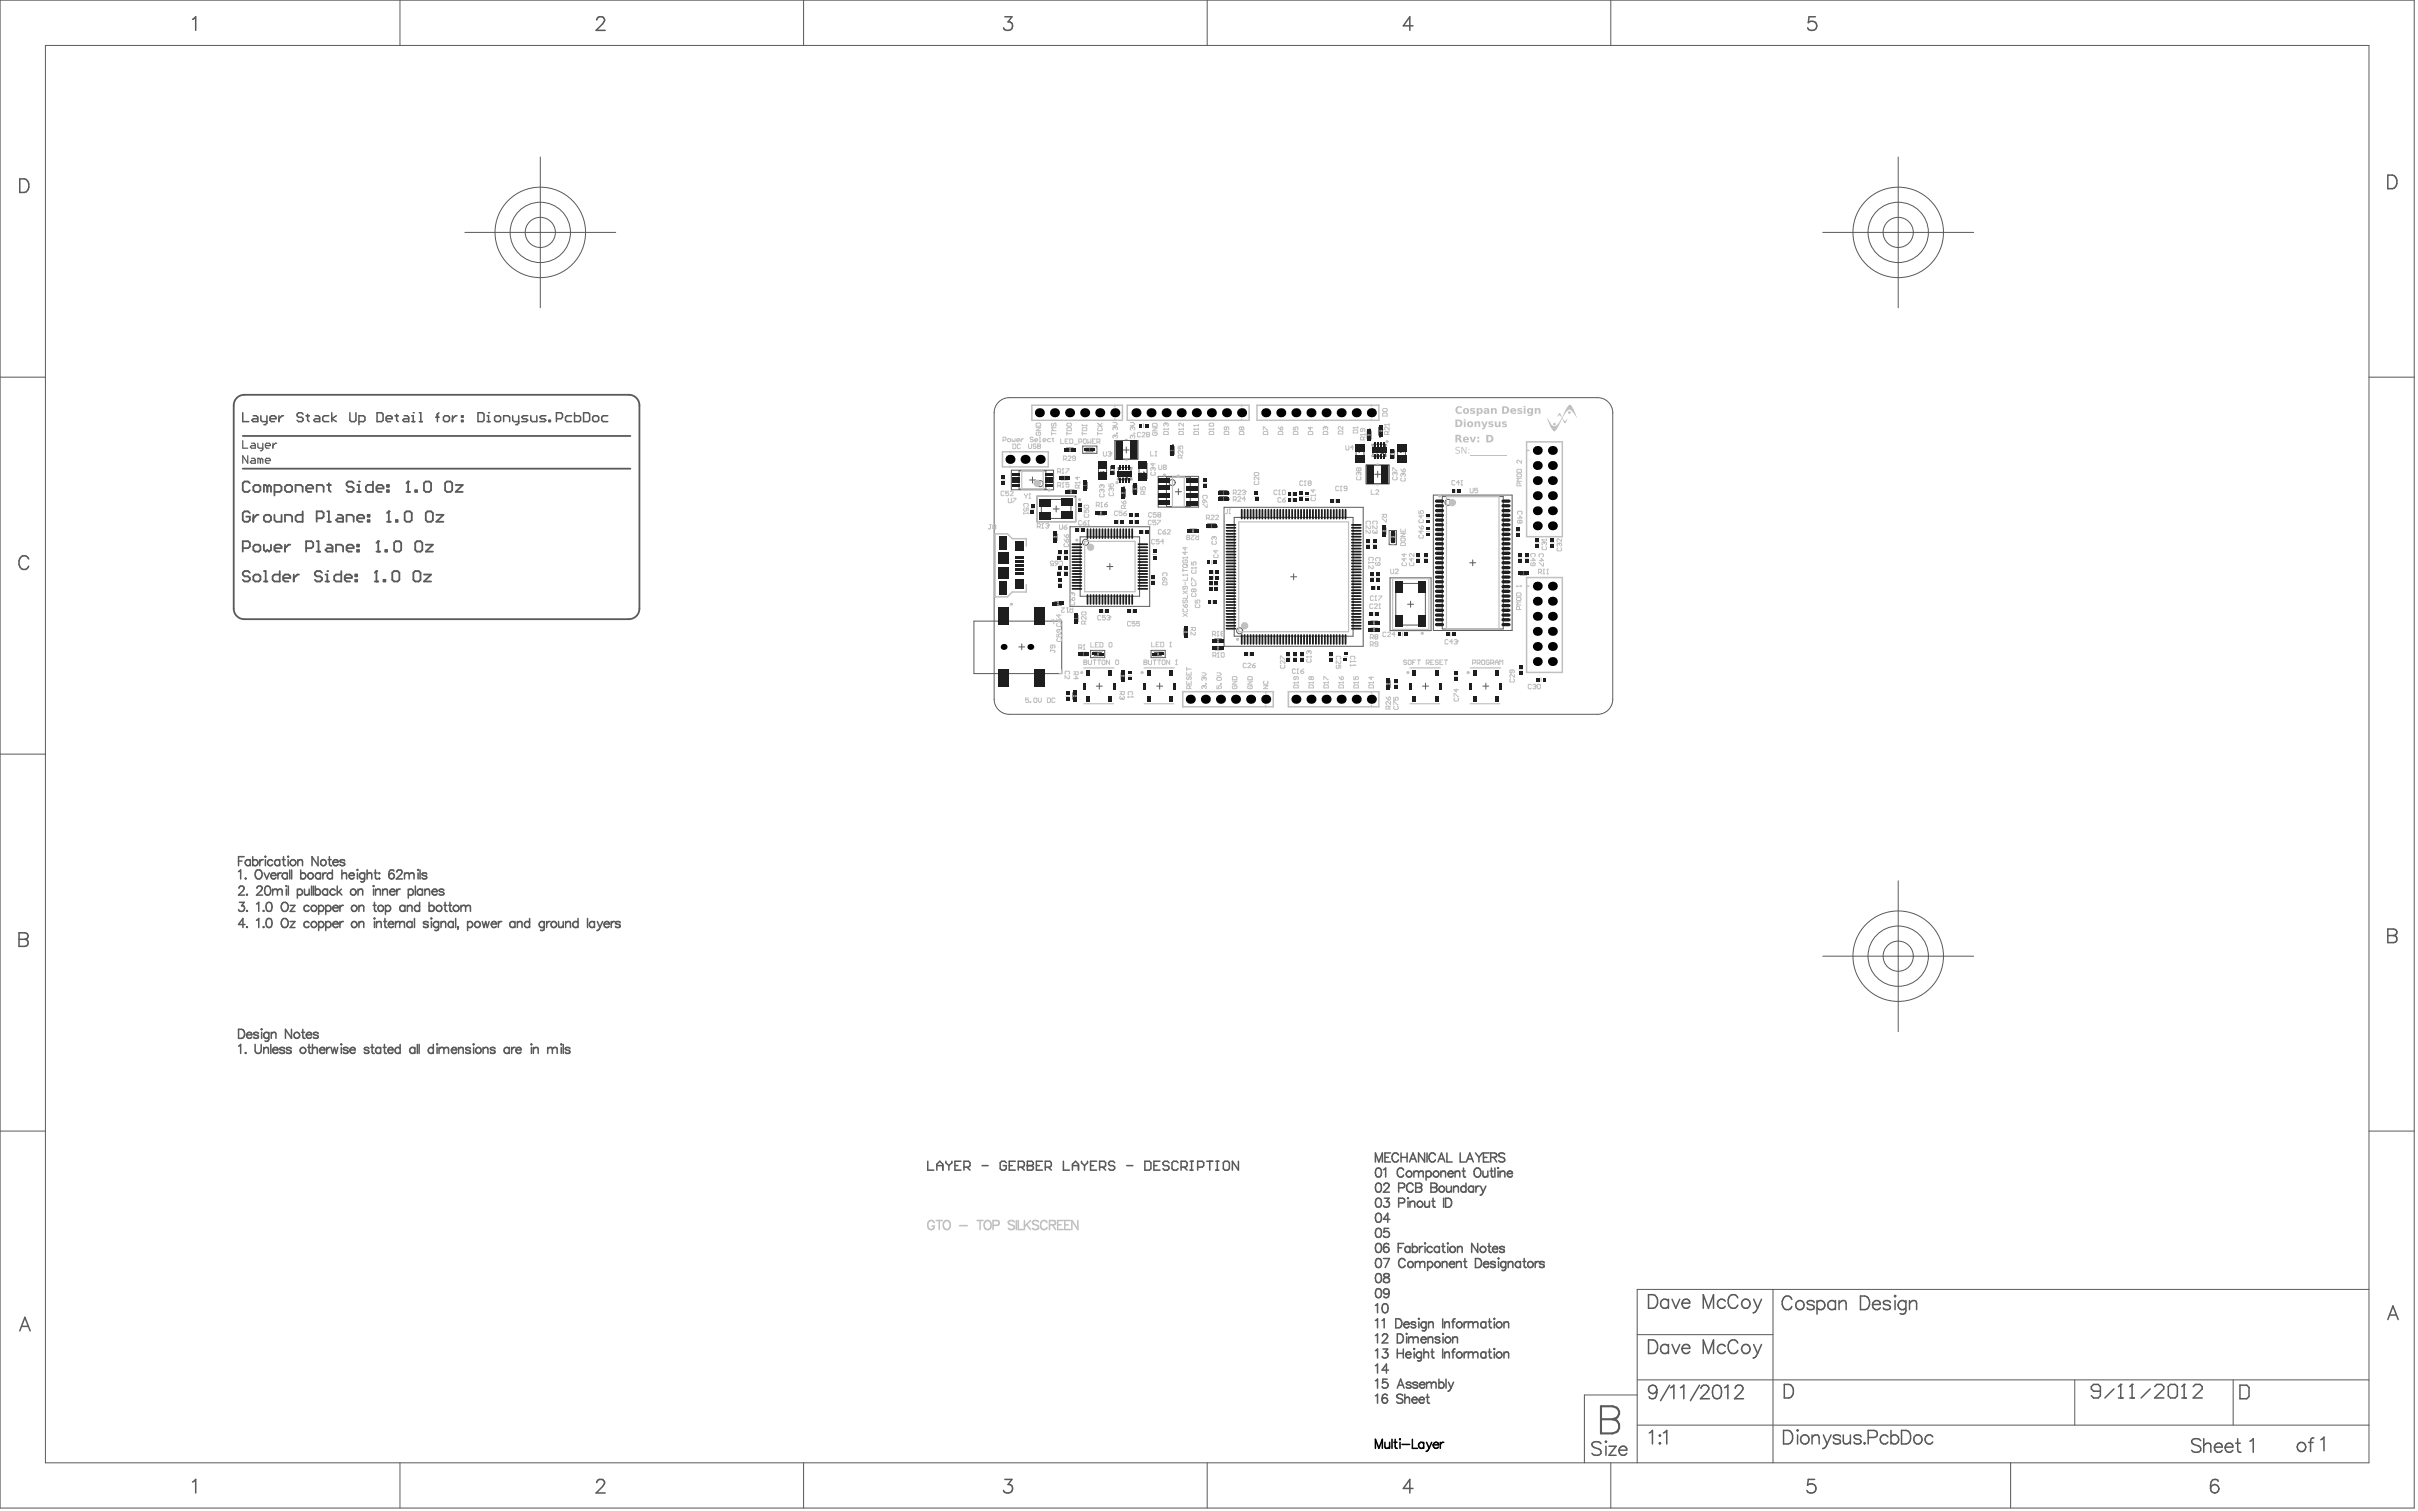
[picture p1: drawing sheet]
<svg xmlns="http://www.w3.org/2000/svg" width="677mm" height="423mm" viewBox="0 0 677 423" stroke-linecap="round" stroke-linejoin="round" font-family="sans-serif">
<g fill="none" stroke="#5a5a5a" stroke-width=".28">
<path d="M0 .1h675.9v422.1h-675.9zM12.7 12.7h650.6v396.8h-650.6zM112 .1v12.6M225 .1v12.6M338 .1v12.6M451 .1v12.6M0 105.6h12.7M663.3 105.6h12.6M0 211.1h12.7M0 316.6h12.7M663.3 316.6h12.6M458.4 373.6h38"/>
<path d="M496.4 361v48.5M663.3 361h-204.9v48.5M458.4 390.5h-14.8v19M458.4 398.9h204.9M458.4 386.3h204.9M580.9 386.3v12.6M625.2 386.3v12.6M112 409.5v12.7M225 409.5v12.7M338 409.5v12.7M451 409.5v12.7M562.9 409.5v12.7"/>
</g>
<g fill="none" stroke="#5a5a5a" stroke-width=".42">
<path d="M53.9 5.4l.9-.7v3.8M167.1 5.6l.3-.7 1.1-.2a.95 .95 0 0 1 .6 1.4l-2.2 2.4h2.5M281.3 4.7h2l-1.1 1.4a1.23 1.23 0 0 1 1.3 1.5 1.23 1.23 0 0 1-1.7 .9l-.5-.2-.3-.5M395.6 7.2h-2.7l1.8-2.5v3.8M508.3 4.7h-1.8l-.2 1.6a1.34 1.34 0 0 1 2 0 1.34 1.34 0 0 1-.2 2 1.34 1.34 0 0 1-2-.5M5.5 50.1h1.3a2.03 2.03 0 0 1 1.3 1.9 2.03 2.03 0 0 1-1.3 1.9h-1.3zM668.5 49h1.3a2.03 2.03 0 0 1 1.3 1.9 2.03 2.03 0 0 1-1.3 1.9h-1.3zM8 156.5a1.39 1.39 0 0 0-1.6-.9 1.39 1.39 0 0 0-1.1 1.4 1.68 1.68 0 0 0 .4 1.8 1.68 1.68 0 0 0 1.8 .4l.5-.7M5.3 261.1h1.7a.91 .91 0 0 1 .7 1.5l-.7 .3a.99 .99 0 0 1 .9 1 .99 .99 0 0 1-.9 1h-1.7zM5.3 262.9h1.7M668.5 260.1h1.7a.91 .91 0 0 1 .7 1.4l-.7 .4a.99 .99 0 0 1 .9 1 .99 .99 0 0 1-.9 1h-1.7zM668.5 261.9h1.7"/>
<path d="M5.5 372.6l1.5-3.8 1.4 3.8M6.1 371.3h1.8M501.7 363.7a1.39 1.39 0 0 0-1.6-.9 1.39 1.39 0 0 0-1.1 1.5 1.66 1.66 0 0 0 .3 1.8 1.66 1.66 0 0 0 1.9 .3l.5-.7M507.9 364.6a1.14 1.14 0 0 0-2 0l.2 .4 1.7 .6 .1 .5a1.18 1.18 0 0 1-2 0M508.7 364.6a1.23 1.23 0 0 1 1.8-.1 1.23 1.23 0 0 1 0 1.8 1.23 1.23 0 0 1-1.8-.2M508.7 364.1v3.8M513.9 364.6a1.21 1.21 0 0 0-1.8-.1 1.21 1.21 0 0 0 0 1.8 1.21 1.21 0 0 0 1.8-.2M513.9 364.1v2.5M514.9 364.8l.9-.7 .9 .2 .2 2.3M514.9 364.1v2.5M520.9 362.8h1.3a2.03 2.03 0 0 1 1.3 1.9 2.03 2.03 0 0 1-1.3 1.9h-1.3zM524.3 365.2a1.2 1.2 0 0 0 .7 1.3 1.2 1.2 0 0 0 1.4-.4"/>
<path d="M524.4 364.6a1.05 1.05 0 0 1 1.3-.5 1.05 1.05 0 0 1 .7 1.1h-2.1zM529.3 364.6a1.15 1.15 0 0 0-2 0l.1 .4 1.6 .6 .3 .5a1.2 1.2 0 0 1-2 0M530.4 362.8l.2-.2 .2 .2-.2 .2zM530.6 364.1v2.5M533.6 364.6a1.23 1.23 0 0 0-1.8-.1 1.23 1.23 0 0 0 0 1.8 1.23 1.23 0 0 0 1.8-.2M533.6 364.1v2.9a1.02 1.02 0 0 1-1.6 .7M534.6 364.8l.9-.7 .9 .2 .2 2.3M534.6 364.1v2.5M668.5 369.4l1.5-3.8 1.4 3.8M669.1 368.1h1.8M385.1 390.8l.6-.5v2.5M388.4 390.7a.7 .7 0 0 0-1.1-.3l-.2 .4-.2 1.2"/>
<path d="M392.7 390.7a.96 .96 0 0 0-1.7 .2l.3 .4 1 .3a.62 .62 0 0 1 .4 .5 .62 .62 0 0 1-.2 .6 1.18 1.18 0 0 1-1.5-.3M393.3 390.3v2.5M393.3 391.6l.6-.5 .6 .2 .1 1.5M395.3 391.8v.3a.76 .76 0 0 0 .6 .7 .76 .76 0 0 0 .8-.4M395.4 391.5a.68 .68 0 0 1 .8-.4 .68 .68 0 0 1 .5 .7h-1.4zM397.3 391.8v.3a.76 .76 0 0 0 .6 .7 .76 .76 0 0 0 .8-.4M397.4 391.5a.68 .68 0 0 1 .8-.4 .68 .68 0 0 1 .5 .7h-1.4zM399.3 391.1h.8M399.7 390.3v2.1l.1 .3 .4 .1M463.9 389a1.97 1.97 0 0 1-1.1 2.6l-.9-.2-.2-.4M467.5 387.8l-2.6 4.3M467.7 388.5l.9-.7v3.8"/>
<path d="M470.5 388.5l.9-.7v3.8M475.8 387.8l-2.5 4.3M476.2 388.6l.4-.7 1.1-.1a.95 .95 0 0 1 .5 1.4l-2.1 2.4h2.5M480 387.9a1.27 1.27 0 0 1 1.8 .6 3.2 3.2 0 0 1-.4 2.9 1.27 1.27 0 0 1-1.8-.6 3.2 3.2 0 0 1 .4-2.9zM482.8 388.5l1-.7v3.8M485.8 388.6l.4-.7 1.1-.1a.93 .93 0 0 1 .5 1.4l-2.2 2.4h2.6M499.6 387.5h1.2a2.03 2.03 0 0 1 1.3 1.9 2.03 2.03 0 0 1-1.3 1.9h-1.2zM588.1 389.4h-1.9l-.7-.6v-.6l.7-.7h1.2l.7 .7v2.5l-.7 .6h-1.2l-.7-.6M591.9 388.8l-2.6 2.5M593.1 391.3h1.3M593.8 387.5v3.8M627.1 387.8h1.9l.7 .6v2.5l-.7 .7h-1.9z"/>
<path d="M53.9 414.9l.9-.8v3.8M167.1 415l.3-.7 1.1-.2a.95 .95 0 0 1 .6 1.5l-2.2 2.3h2.5M281.3 414.1h2l-1.1 1.5a1.23 1.23 0 0 1 1.3 1.4 1.23 1.23 0 0 1-1.7 .9l-.5-.1-.3-.6M395.6 416.7h-2.7l1.8-2.6v3.8M448.2 404.1a1.65 1.65 0 0 0-2.5 0 .98 .98 0 0 0 .7 1.1l1.1 .4a.92 .92 0 0 1 .7 1 .92 .92 0 0 1-.9 .8l-1.2-.2-.4-.4M449.5 403.6l.1-.2 .2 .2-.2 .2zM449.6 404.9v2.5M450.5 404.9h2l-2 2.5h2M453.3 405.9a1.2 1.2 0 0 0 .7 1.4 1.2 1.2 0 0 0 1.5-.5M453.4 405.4a1.07 1.07 0 0 1 1.3-.6 1.07 1.07 0 0 1 .8 1.1h-2.2zM461.8 401.1l.8-.7v3.8M464.5 401.9l.2-.2 .2 .2-.2 .2z"/>
<path d="M464.7 403.8l.2 .2-.2 .2-.2-.2zM465.7 401.1l1-.7v3.8M499.3 400.4h1.3a2.03 2.03 0 0 1 1.3 1.9 2.03 2.03 0 0 1-1.3 1.9h-1.3zM503.1 400.4l.2-.2 .1 .2-.1 .2zM503.3 401.7v2.5M507.3 402.4l.9-.7 .9 .2 .2 .5v1.8M507.3 401.7v2.5M508.1 414.1h-1.8l-.2 1.7a1.34 1.34 0 0 1 2-.1 1.34 1.34 0 0 1-.2 2 1.34 1.34 0 0 1-2-.5M510.5 401.7l1.1 2.5M511.6 404.2a1.4 1.4 0 0 1-1.3 1.3M512.7 401.7l-1.1 2.5M515.3 402.2a1.14 1.14 0 0 0-2 0l.5 .6 1.3 .3 .2 .6a1.14 1.14 0 0 1-2 0"/>
<path d="M516.1 401.7l.1 2.3 1 .2 .9-.7M518.1 401.7v2.5M521.1 402.2a1.14 1.14 0 0 0-2 0l.5 .6 1.3 .3 .2 .6a1.14 1.14 0 0 1-2 0M522 403.8l.2 .2-.2 .2-.1-.2zM523 402.4l2.2-.2a1 1 0 0 0 .4-1.1 1 1 0 0 0-.9-.7h-1.7v3.8M528.6 402.2a1.2 1.2 0 0 0-1.8-.1 1.2 1.2 0 0 0 0 1.7 1.2 1.2 0 0 0 1.8-.1M529.4 402.2a1.2 1.2 0 0 1 1.8-.1 1.2 1.2 0 0 1 0 1.7 1.2 1.2 0 0 1-1.8-.1M529.4 400.4v3.8M532.4 400.4h1.2a2.03 2.03 0 0 1 1.4 1.9 2.03 2.03 0 0 1-1.4 1.9h-1.2zM536.3 401.9a1.22 1.22 0 0 1 1.6 .3 1.22 1.22 0 0 1-.3 1.7 1.22 1.22 0 0 1-1.6-.2 1.45 1.45 0 0 1 .3-1.8zM541.1 402.2a1.2 1.2 0 0 0-1.7-.1 1.2 1.2 0 0 0 0 1.7 1.2 1.2 0 0 0 1.7-.1M616.1 403.3a1.65 1.65 0 0 0-2.5 0 .98 .98 0 0 0 .7 1.1l1.1 .3a.92 .92 0 0 1 .8 1 .92 .92 0 0 1-.9 .8l-1.3-.1-.4-.4"/>
<path d="M617 402.7v3.8M617 404.7l.9-.7 .9 .2 .2 2.3M620 405.1a1.18 1.18 0 0 0 .7 1.3 1.18 1.18 0 0 0 1.4-.4M620.2 404.6a1.05 1.05 0 0 1 1.2-.6 1.05 1.05 0 0 1 .7 1.1h-2.1zM621 414.7a1.11 1.11 0 0 0-1.6-.4l-.3 .6-.2 1.8M623 405.1a1.18 1.18 0 0 0 .7 1.4 1.18 1.18 0 0 0 1.4-.5M623.5 404.2a1.02 1.02 0 0 1 1.1-.1 1.02 1.02 0 0 1 .5 1h-2.1zM625.9 404h1.3M626.5 402.7v3.1l.2 .6 .7 .1M629.9 403.5l1-.8v3.8M646.4 403.8h1.2M647.8 402.5l-.7 .2-.2 .5v3.1"/>
<path d="M649.8 403l.9-.7v3.8"/>
<circle cx="503.9" cy="365.4" r="1.24"/>
<circle cx="387.7" cy="392" r=".79"/>
<circle cx="462.7" cy="388.9" r="1.18"/>
<circle cx="505.2" cy="403" r="1.26"/>
<circle cx="620.1" cy="416.8" r="1.18"/>
<circle cx="644.3" cy="405" r="1.25"/>
</g>
<path d="M448.2 393.7h3.3l1.1 .3a1.73 1.73 0 0 1 0 2.9l-1.1 .4a1.99 1.99 0 0 1 1.9 2 1.99 1.99 0 0 1-1.9 2h-3.3zM448.2 397.3h3.3" fill="none" stroke="#5a5a5a" stroke-width=".59"/>
<circle cx="593.8" cy="387.5" r=".21" fill="#5a5a5a"/>
<path d="M593.8 387.5l-.7 .7M596.3 391.3h1.3M596.9 387.5v3.8" fill="none" stroke="#5a5a5a" stroke-width=".42"/>
<circle cx="596.9" cy="387.5" r=".21" fill="#5a5a5a"/>
<path d="M596.9 387.5l-.6 .7M602 388.8l-2.5 2.5M603.3 388.2l.6-.7h1.3l.6 .7v.6l-2.5 2.5h2.5M607.1 388.2l.6-.7h1.3l.6 .7v2.5l-.6 .6h-1.3l-.6-.6zM610.9 391.3h1.2M611.5 387.5v3.8" fill="none" stroke="#5a5a5a" stroke-width=".42"/>
<circle cx="611.5" cy="387.5" r=".21" fill="#5a5a5a"/>
<g fill="none" stroke="#5a5a5a" stroke-width=".42">
<path d="M461.5 362.4h1.3a2.03 2.03 0 0 1 1.3 1.9 2.03 2.03 0 0 1-1.3 1.9h-1.3zM461.5 375.1h1.3a2.03 2.03 0 0 1 1.3 1.9 2.03 2.03 0 0 1-1.3 1.9h-1.3zM467.1 376.9a1.22 1.22 0 0 0-1.8-.2 1.22 1.22 0 0 0 0 1.8 1.22 1.22 0 0 0 1.8-.2M467.1 363.7v2.5M467.1 376.4v2.5M467.1 364.2a1.22 1.22 0 0 0-1.8-.1 1.22 1.22 0 0 0 0 1.8 1.22 1.22 0 0 0 1.8-.2M468.1 376.4l1.1 2.5 1.1-2.5M468.1 363.7l1.1 2.5 1.1-2.5M470.9 377.5a1.18 1.18 0 0 0 .7 1.3 1.18 1.18 0 0 0 1.5-.5M470.9 364.8a1.18 1.18 0 0 0 .7 1.4 1.18 1.18 0 0 0 1.5-.5M471.4 376.5a1.02 1.02 0 0 1 1.2-.1 1.02 1.02 0 0 1 .5 1.1h-2.2zM471.4 363.9a1.02 1.02 0 0 1 1.2-.1 1.02 1.02 0 0 1 .5 1h-2.2z"/>
<path d="M476.9 366.2v-3.8l1.4 3.8 1.4-3.8v3.8M476.9 378.9v-3.8l1.4 3.8 1.4-3.8v3.8M483 376.9a1.22 1.22 0 0 0-1.8-.2 1.22 1.22 0 0 0 0 1.8 1.22 1.22 0 0 0 1.8-.2M483 364.2a1.22 1.22 0 0 0-1.8-.1 1.22 1.22 0 0 0 0 1.8 1.22 1.22 0 0 0 1.8-.2M486.5 376a1.39 1.39 0 0 0-1.5-.9 1.39 1.39 0 0 0-1.2 1.4 1.66 1.66 0 0 0 .4 1.8 1.66 1.66 0 0 0 1.8 .4l.5-.7M486.5 363.3a1.39 1.39 0 0 0-1.5-.9 1.39 1.39 0 0 0-1.2 1.5 1.66 1.66 0 0 0 .4 1.8 1.66 1.66 0 0 0 1.8 .4l.5-.8M491 376.4l1.1 2.5M491 363.7l1.1 2.5M492.1 378.9l-.7 1.1-.6 .2M492.1 366.2l-.7 1.1-.6 .2M493.2 376.4l-1.1 2.5M493.2 363.7l-1.1 2.5"/>
<path d="M385.1 386.5l.6-.4v2.5M385.1 382.3l.6-.5v2.6M388.4 386.1h-1.2l-.1 1.1a.89 .89 0 0 1 1.3 0 .89 .89 0 0 1-.2 1.3 .89 .89 0 0 1-1.3-.4M388.8 383.5h-1.9l1.3-1.7v2.6M391.2 388.6l.9-2.5 1 2.5M391.5 387.8h1.3M395.1 387.3a.77 .77 0 0 0-1.4 0l1.2 .6 .2 .3a.77 .77 0 0 1-1.4 0M396.9 387.3a.77 .77 0 0 0-1.3 0l1.2 .6 .1 .3a.77 .77 0 0 1-1.3 0M397.4 387.6a.81 .81 0 0 0 .5 .9 .81 .81 0 0 0 1-.3M397.5 387.3a.71 .71 0 0 1 .9-.4 .71 .71 0 0 1 .5 .7h-1.5zM399.4 387.4l.6-.5 .6 .1 .2 .4M399.4 386.9v1.7"/>
<path d="M400.8 387.4l.5-.5 .6 .1 .2 1.6M400.8 387.4v1.2M402.9 387.3a.8 .8 0 0 1 1.1-.1 .8 .8 0 0 1 0 1.1 .8 .8 0 0 1-1.1-.1M402.9 386.1v2.5M404.9 386.1v2.5M405.5 386.9l.7 1.7M406.2 388.6l-.2 .5-.6 .3M407 386.9l-.8 1.7M611.5 387.5l-.6 .7M614 388.2l.7-.7h1.2l.7 .7v.6l-2.6 2.5h2.6"/>
<circle cx="488.7" cy="377.6" r="1.26"/>
<circle cx="488.8" cy="365" r="1.24"/>
</g>
<g fill="none" stroke="#5a5a5a" stroke-width=".28">
<path d="M386.1 119.8h.9v1.8h-.9zM283.2 131.6h11.8v5.5h-11.8zM285.3 131.8h7.5v5.1h-7.5zM288.2 134.4h1.7M289.1 133.5v1.7M290.3 138.9h10.9v7.2h-10.9zM291.6 139.8h8.2v5.3h-8.2zM297.1 133.4h1.8v.9h-1.8zM297.5 133.8h.9M298 133.4v.9M298.7 125.4h1.7v.9h-1.7zM299 137.2h1.7v.9h-1.7z"/>
<path d="M299.1 125.9h.9M299.4 137.7h.9M299.5 125.4v.9M299.8 137.2v.9M303.1 124.9h4v2h-4zM303.4 135.9h1M303.4 135h1v1.8h-1zM303.9 135.4v1M304.1 125.5h1.9v.8h-1.9zM304.6 125.9h.9M305 125.5v.8M312.2 123.3h6.4v5.2h-6.4z"/>
<path d="M314.1 138h.9M314.1 137.2h.9v1.7h-.9zM314.5 137.6v.9M317.3 136.9h.9M317.3 136h.9v1.8h-.9zM317.7 136.4v1M324.3 133.4h11.3v8.6h-11.3zM326.6 133.5h6.7v8.3h-6.7zM327.7 126.2h.9M327.7 125.3h.9v1.7h-.9zM328.2 125.7v.9M329.1 137.7h1.7"/>
<path d="M329.9 136.8v1.7M341.6 137.4h1.7v1h-1.7zM341.6 139.1h1.7v.9h-1.7zM342 139.6h.9M342 137.9h.9M342.5 137.4v1M342.5 139.1v.9M382.5 130.2h6.4v5.2h-6.4zM382.8 121.8h1M382.8 120.9h1v1.8h-1zM383.3 121.3v1M386.1 120.7h.9"/>
<path d="M386.6 120.2v1M401.3 138.6h22.1v37.9h-22.1zM403.8 139h17.1v37.1h-17.1zM294.9 142.5h1.6M295 150.4h.9M295 149.5h.9v1.8h-.9zM295.4 149.9v1M295.7 141.6v1.7M299.6 147.5h22.3v22.2h-22.3zM302.4 150.3h16.7v16.6h-16.7zM307.4 143.2h1.8v.9h-1.8zM307.9 143.7h.9"/>
<path d="M308.3 143.2v.9M309.9 158.6h1.7M310.7 157.8v1.6M333.1 148.1h1.8v1h-1.8zM333.5 148.6h1M334 148.1v1M338.3 146.7h1.8v1h-1.8zM338.7 147.2h1M339.2 146.7v1M342.7 142h39v38.9h-39zM345.5 144.8h33.3v33.3h-33.3zM387.1 148.7h.9"/>
<path d="M387.1 147.8h.9v1.7h-.9zM387.5 148.2v.9M388.9 148.5h2.1v4h-2.1zM389.5 150.4h.9M389.5 149.5h.9v1.8h-.9zM389.9 150v.8M411.5 157.5h1.7M412.3 156.7v1.7M425.7 160h1.7v.9h-1.7zM426.6 160v.9M272.7 173.9h24.6v14.7h-24.6zM295.4 168.5h1.7v.9h-1.7z"/>
<path d="M295.8 168.9h.9M296.2 168.5v.9M300.9 172.3h.9v1.7h-.9zM300.9 173.1h.9M301.3 172.7v.9M331.5 176.9h.9M331.5 176h.9v1.8h-.9zM332 176.5v.8M340.1 178.9h1.8v.9h-1.8zM340.6 179.3h.9M341 178.9v.9M361.3 161.5h1.7"/>
<path d="M362.2 160.6v1.7M383.8 175.9h1.8v.9h-1.8zM383.8 173.9h1.8v.9h-1.8zM384.2 176.3h1M384.2 174.3h1M384.7 173.9v.9M384.7 175.9v.9M389.2 161.8h11.5v14.7h-11.5zM390.8 163.3h8.3v11.7h-8.3zM394.1 169.1h1.7M394.9 168.3v1.7M426.1 160.5h.9"/>
<path d="M285.2 181.1h1.7M286.1 180.3v1.6M300.4 194.8h.9M300.4 194h.9v1.7h-.9zM300.9 194.4v.9M302.5 182.6h1.8v.9h-1.8zM302.9 183.1h1M303.4 182.6v.9M305.3 182.1h4v2h-4zM306.5 182.7h1.8v.8h-1.8zM306.9 192.1h1.7M307 183.1h.8"/>
<path d="M307.4 182.7v.8M307.8 191.2v1.7M313.9 189.3h.9M313.9 188.4h.9v1.8h-.9zM314.4 188.8v.9M322.3 182.1h3.9v2h-3.9zM323.2 182.7h1.9v.8h-1.9zM323.7 183.1h.9M323.8 192.1h1.7M324.2 182.7v.8M324.7 191.2v1.7M340.1 181h1.8v.9h-1.8z"/>
<path d="M340.6 181.4h.9M341 181v.9M388.3 191.5h.9M388.3 190.6h.9v1.8h-.9zM388.7 191.1v.9M398.3 192.1h1.7M399.1 191.2v1.7M415.2 192.1h1.6M416 191.2v1.7"/>
</g>
<g fill="#5a5a5a">
<path d="M306.5 182.7h.2v.8h-.2z" fill-rule="evenodd"/>
<path d="M305.7 125.5h.3v.8h-.3z" fill-rule="evenodd"/>
<path d="M324.8 182.7h.3v.8h-.3z" fill-rule="evenodd"/>
<path d="M389.5 151.1h.9v.2h-.9z" fill-rule="evenodd"/>
</g>
<g fill="none" stroke="#5a5a5a" stroke-width=".42">
<path d="M68.3 239.8h-1.5v2.5M70.8 239.8v2.5M74.2 239.8h.2zM79.4 239.8v2.1l.1 .3 .5 .1M80.6 239.8h.2zM89 239.8v2.5l-1.6-2.5v2.5M92.2 239.8v2.1l.1 .3 .5 .1M66.8 244l.6-.5v2.6M66.8 241h1M67 252.6h1.3l-.7 1a.85 .85 0 0 1 .8 1.2 .85 .85 0 0 1-1.5 .1l-.1-.3M68.6 258.8h-1.8l1.2-1.7v2.5M68.6 245.9h.3z"/>
<path d="M69 255h.3zM69 259.5h.3zM70.1 240.7v1.6M70.1 241a.8 .8 0 0 0-1.2-.1 .8 .8 0 0 0 0 1.2 .8 .8 0 0 0 1.2-.1M70.8 241a.82 .82 0 0 1 1.2-.1 .82 .82 0 0 1 0 1.2 .82 .82 0 0 1-1.2-.1M71.8 253.1l.6-.5v2.5M71.8 257.6l.6-.5v2.5M71.9 243.6a1.28 1.28 0 0 1 1.5 .9 1.28 1.28 0 0 1-.7 1.6 1.36 1.36 0 0 1-1.3-1 1.36 1.36 0 0 1 .5-1.5zM72.7 240.7v1.6M73.7 255h.2zM73.7 259.5h.2zM73.7 240.7a.85 .85 0 0 0-1 .7"/>
<path d="M74 244.4l.7 1.7 .7-1.7M74.3 240.7v1.6M74.9 257.2a.78 .78 0 0 1 1.1 .4 1.25 1.25 0 0 1-.8 2 1.59 1.59 0 0 1-.3-2.4zM74.9 252.7a.8 .8 0 0 1 1.1 .4 1.3 1.3 0 0 1-.8 2 1.6 1.6 0 0 1-.3-2.4zM75.8 245.1v.2a.76 .76 0 0 0 .6 .8 .76 .76 0 0 0 .9-.4M76.2 244.5h.8l.3 .6h-1.5zM76.3 241a.8 .8 0 0 0-1.1-.1 .8 .8 0 0 0 0 1.2 .8 .8 0 0 0 1.1-.1M77.8 244.4v1.7M78.3 241a.8 .8 0 0 0-1.2-.1 .8 .8 0 0 0 0 1.2 .8 .8 0 0 0 1.2-.1M78.3 240.7v1.6M78.8 244.4a.74 .74 0 0 0-1 .7M79 240.7h.8"/>
<path d="M79 252.9a1.06 1.06 0 0 1 1.4-.1 1.06 1.06 0 0 1 .3 1.4 .97 .97 0 0 1-1 1 .97 .97 0 0 1-1-1zM79.2 257.2a1.23 1.23 0 0 1 1.5 .6 1.23 1.23 0 0 1-.3 1.5 1.05 1.05 0 0 1-1.3 .1 1.05 1.05 0 0 1-.4-1.3zM80.4 244.7a.8 .8 0 0 0-1.2-.1 .8 .8 0 0 0 0 1.2 .8 .8 0 0 0 1.2-.1M80.4 244.4v1.7M80.7 240.7v1.6M81.1 243.5v2.6M81.2 253.4h1.4l-1.4 1.7h1.4M81.2 258h1.4l-1.4 1.6h1.4M81.7 243.5v2.6M83.4 241.1l.6-.4 .6 .1 .1 1.5M83.4 240.7v1.6M84.2 244.7a.8 .8 0 0 1 1.2-.1 .8 .8 0 0 1 0 1.2 .8 .8 0 0 1-1.2-.1"/>
<path d="M84.2 243.5v2.6M86.6 253.8a.8 .8 0 0 0-1.2-.1 .8 .8 0 0 0 0 1.2 .8 .8 0 0 0 1.2-.1M86.6 258.3a.81 .81 0 0 0-1.2-.1 .81 .81 0 0 0 0 1.2 .81 .81 0 0 0 1.2-.1M89.2 253.8a.8 .8 0 0 1 1.2-.1 .8 .8 0 0 1 0 1.2 .8 .8 0 0 1-1.2-.1M89.2 253.4v2.6M89.2 258v2.5M89.2 258.3a.81 .81 0 0 1 1.2-.1 .81 .81 0 0 1 0 1.2 .81 .81 0 0 1-1.2-.1M89.7 244.4v1.7M89.7 244.7a.8 .8 0 0 0-1.2-.1 .8 .8 0 0 0 0 1.2 .8 .8 0 0 0 1.2-.1M90.4 244.4v1.7M91.2 253.8a.8 .8 0 0 1 1.2-.1 .8 .8 0 0 1 0 1.2 .8 .8 0 0 1-1.2-.1M91.2 253.4v2.6"/>
<path d="M91.2 258v2.5M91.2 258.3a.81 .81 0 0 1 1.2-.1 .81 .81 0 0 1 0 1.2 .81 .81 0 0 1-1.2-.1M91.4 244.4a.78 .78 0 0 0-1 .7M91.9 240.7h.8M93.1 244.7a.8 .8 0 0 0-1.2-.1 .8 .8 0 0 0 0 1.2 .8 .8 0 0 0 1.2-.1M93.1 243.5v2.6M93.2 241.4a.81 .81 0 0 0 .5 .9 .81 .81 0 0 0 1-.3M93.2 254.2a.81 .81 0 0 0 .5 .9 .81 .81 0 0 0 1-.3M93.2 258.7a.83 .83 0 0 0 .5 .9 .83 .83 0 0 0 1-.3M93.3 241a.71 .71 0 0 1 .8-.4 .71 .71 0 0 1 .6 .8h-1.5zM93.3 253.8a.72 .72 0 0 1 .8-.4 .72 .72 0 0 1 .6 .8h-1.5zM93.3 258.3a.71 .71 0 0 1 .8-.3 .71 .71 0 0 1 .6 .7h-1.5z"/>
<path d="M95.2 253.4v1.7M95.2 258v1.6M95.7 244.8l.6-.4 .6 .1 .1 1.6M95.7 243.5v2.6M96.1 253.4a.85 .85 0 0 0-.9 .8M96.1 258a.85 .85 0 0 0-.9 .7M96.5 241a.77 .77 0 0 0-1.3 0l1.2 .6 .1 .4a.77 .77 0 0 1-1.3 0M97.7 245.1v.2a.76 .76 0 0 0 .6 .8 .76 .76 0 0 0 .8-.4M97.8 244.7a.69 .69 0 0 1 .8-.3 .69 .69 0 0 1 .5 .7h-1.4zM99.9 243.5h.3zM100.1 244.4v1.7M100.5 253.9l.6-.5 .6 .2 .1 1.5"/>
<path d="M100.5 253.4v1.7M100.5 258v1.6M100.5 258.5l.6-.5 .6 .1 .1 1.5M102.1 244.7a.82 .82 0 0 0-1.2-.1 .82 .82 0 0 0 0 1.2 .82 .82 0 0 0 1.2-.1M102.1 244.4v1.9a.68 .68 0 0 1-.4 .6 .68 .68 0 0 1-.7-.1M102.8 244.8a.86 .86 0 0 1 1.2-.3l.1 1.6M102.8 243.5v2.6M104.5 253.4h.8M104.7 257.1h.3zM104.8 244.4h.8M104.8 252.6v2l.2 .4 .4 .1M104.8 258v1.6"/>
<path d="M105.1 243.5v2l.1 .4 .5 .2M105.4 258.5l.6-.5 .6 .1 .1 1.5M105.4 258v1.6M106.1 244.5h.2zM106.1 245.9h.2zM107.4 258h.9M107.8 257.1v2.1l.1 .3 .5 .1M107.9 253.8a.8 .8 0 0 1 1.2-.1 .8 .8 0 0 1 0 1.2 .8 .8 0 0 1-1.2-.1M107.9 253.4v2.6M108.7 258.7a.8 .8 0 0 0 .5 .9 .8 .8 0 0 0 1-.3M109.1 258.1a.68 .68 0 0 1 .7-.1 .68 .68 0 0 1 .4 .7h-1.5zM110.3 243.9a.78 .78 0 0 0-1.1-.3l-.2 .4-.1 1.2"/>
<path d="M110.7 258v1.6M111.1 244.1l.1-.4 .4-.2 .7 .1 .2 .4-.3 .8-1.2 1.3h1.7M111.7 258a.85 .85 0 0 0-1 .7M111.9 258v1.6M111.9 258.5l.6-.5 .6 .1 .2 1.5M113.3 244.4v1.7M113.3 244.8a.86 .86 0 0 1 1.1-.3l.2 .3M113.4 253.8a.82 .82 0 0 0-1.2-.1 .82 .82 0 0 0 0 1.2 .82 .82 0 0 0 1.2-.1M113.4 253.4v1.7M114.1 253.9l.5-.5 .6 .2 .2 1.5M114.1 253.4v1.7M114.6 244.8l.6-.4 .6 .1 .1 1.6"/>
<path d="M114.6 244.8v1.3M115.4 258.3a.82 .82 0 0 0-1.3-.1 .82 .82 0 0 0 0 1.2 .82 .82 0 0 0 1.3-.1M115.4 258v1.6M116 257.1v2.5M116.9 243.5h.3zM117.1 244.4v1.7M117.5 253.8a.8 .8 0 0 0-1.2-.1 .8 .8 0 0 0 0 1.2 .8 .8 0 0 0 1.2-.1M117.5 252.6v2.5M117.6 243.5v2.6M119.5 244.7a.77 .77 0 0 0-1.3 0l.3 .4 .9 .2 .1 .4a.73 .73 0 0 1-.7 .4 .73 .73 0 0 1-.6-.4M119.9 258.3a.77 .77 0 0 0-1.4 0l.2 .3 1.1 .3 .1 .4a.82 .82 0 0 1-1.4 0M120.1 253.8a.8 .8 0 0 1 1.2-.1 .8 .8 0 0 1 0 1.2 .8 .8 0 0 1-1.2-.1"/>
<path d="M120.1 252.6v2.5M120.6 257.1h.3zM120.8 258v1.6M122.8 258.3a.82 .82 0 0 0-1.2-.1 .82 .82 0 0 0 0 1.2 .82 .82 0 0 0 1.2-.1M122.8 258v1.9a.68 .68 0 0 1-1.1 .5M123.5 258.5l.6-.5 .6 .1 .1 1.5M123.5 258v1.6M124.3 253.4h.8M124.6 252.6v2l.1 .4 .5 .1M125.6 253.4h.8M126 252.6l.1 2.4 .5 .1M126.9 258v1.6"/>
<path d="M126.9 258.3a.81 .81 0 0 0-1.2-.1 .81 .81 0 0 0 0 1.2 .81 .81 0 0 0 1.2-.1M127.6 257.1v2.5M128.1 259.5h.2zM128.3 259.5l-.2 .7M129.1 253.9l.5-.5 .6 .2 .2 .3M129.1 253.4v1.7M130.4 253.9l.6-.5 .6 .2 .1 1.5M130.4 253.9v1.2M130.9 258.3a.81 .81 0 0 1 1.2-.1 .81 .81 0 0 1 0 1.2 .81 .81 0 0 1-1.2-.1M130.9 258v2.5M135 258l.5 1.6 .5-1.6 .4 1.6 .6-1.6M137.5 258.7a.8 .8 0 0 0 .5 .9 .8 .8 0 0 0 1-.3"/>
<path d="M137.9 258.1a.68 .68 0 0 1 .7-.1 .68 .68 0 0 1 .4 .7h-1.5zM139.5 258v1.6M140.5 258a.8 .8 0 0 0-1 .7M144.2 258.3a.82 .82 0 0 0-1.2-.1 .82 .82 0 0 0 0 1.2 .82 .82 0 0 0 1.2-.1M144.2 258v1.6M144.8 258.5l.6-.5 .6 .1 .2 1.5M144.8 258v1.6M148.3 258.3a.81 .81 0 0 0-1.2-.1 .81 .81 0 0 0 0 1.2 .81 .81 0 0 0 1.2-.1M148.3 257.1v2.5M152.4 258.3a.81 .81 0 0 0-1.2-.1 .81 .81 0 0 0 0 1.2 .81 .81 0 0 0 1.2-.1M152.4 258l-.1 2.3-.4 .2-.6-.1M153 258v1.6"/>
<path d="M154 258a.85 .85 0 0 0-1 .7M156.4 258l.1 1.5 .6 .1 .6-.4M157.7 258v1.6M158.4 258.5l.6-.5 .6 .1 .1 1.5M158.4 258v1.6M161.8 258.3a.82 .82 0 0 0-1.2-.1 .82 .82 0 0 0 0 1.2 .82 .82 0 0 0 1.2-.1M161.8 257.1v2.5M164.5 257.1v2.5M166.4 258.3a.81 .81 0 0 0-1.2-.1 .81 .81 0 0 0 0 1.2 .81 .81 0 0 0 1.2-.1M166.4 258v1.6M167.2 258l.8 1.6M168 259.6l-.3 .6-.6 .3"/>
<path d="M168.7 258l-.7 1.6M169.1 258.7a.8 .8 0 0 0 .5 .9 .8 .8 0 0 0 1-.3M169.2 258.3a.71 .71 0 0 1 .8-.3 .71 .71 0 0 1 .6 .7h-1.5zM171.1 258v1.6M172.1 258a.8 .8 0 0 0-1 .7M173.6 258.3a.73 .73 0 0 0-.6-.4 .73 .73 0 0 0-.7 .4l.1 .3 1.1 .3 .1 .4a.77 .77 0 0 1-1.3 0M66.8 288.1h.8a1.35 1.35 0 0 1 .9 1.3 1.35 1.35 0 0 1-.9 1.3h-.8zM66.8 292.8l.6-.4v2.5M68.6 294.8h.3zM69 289.7a.81 .81 0 0 0 .5 .9 .81 .81 0 0 0 1-.3M69.2 289.4a.71 .71 0 0 1 .8-.4 .71 .71 0 0 1 .5 .7h-1.5zM71.4 292.4v1.8a.85 .85 0 0 0 .9 .7 .85 .85 0 0 0 .8-.7v-1.8"/>
<path d="M72.4 289.4a.73 .73 0 0 0-.7-.4 .73 .73 0 0 0-.6 .4l.3 .3 .8 .3 .2 .3a.73 .73 0 0 1-.7 .4 .73 .73 0 0 1-.6-.4M73.1 288.1h.3zM73.2 289v1.7M73.8 293.7l.6-.5 .6 .1 .1 1.6M73.8 293.2v1.7M75.3 289.4a.8 .8 0 0 0-1.2-.2 .8 .8 0 0 0 0 1.2 .8 .8 0 0 0 1.2-.1M75.3 289v1.9a.68 .68 0 0 1-1.1 .5M75.8 292.4v2.5M76 289.4l.5-.4 .6 .1 .2 1.6M76 289v1.7M76.3 293.9a.81 .81 0 0 0 .5 .9 .81 .81 0 0 0 1-.3M76.5 293.6a.71 .71 0 0 1 .8-.4 .71 .71 0 0 1 .5 .7h-1.5z"/>
<path d="M79.7 293.6a.77 .77 0 0 0-1.4 0l1.2 .6 .2 .3a.77 .77 0 0 1-1.4 0M81.5 293.6a.77 .77 0 0 0-1.3 0l1.2 .6 .1 .3a.77 .77 0 0 1-1.3 0M81.6 288.1v2.6l-1.7-2.6v2.6M84.4 289h.9M84.8 288.1v2.1l.1 .3 .5 .2M85.8 289.7a.81 .81 0 0 0 .4 .9 .81 .81 0 0 0 1-.3M85.9 289.4a.71 .71 0 0 1 .8-.4 .71 .71 0 0 1 .5 .7h-1.4zM86.2 293.2h.8M86.5 292.4v2l.1 .4 .5 .1M87.5 293.7l.6-.5 .6 .1 .1 1.6M87.5 292.4v2.5M89.1 289.4a.77 .77 0 0 0-1.4 0l1.3 .6 .1 .3a.77 .77 0 0 1-1.4 0"/>
<path d="M89.5 293.9a.81 .81 0 0 0 .5 .9 .81 .81 0 0 0 .9-.3M89.6 293.6a.71 .71 0 0 1 .8-.4 .71 .71 0 0 1 .5 .7h-1.4zM91.5 293.2v1.7M92.4 293.2a.85 .85 0 0 0-.9 .7M92.7 293.2l.4 1.7 .6-1.7 .4 1.7 .5-1.7M95.4 292.4h.3zM95.6 293.2v1.7M97.5 293.6a.77 .77 0 0 0-1.4 0l1.2 .6 .2 .3a.77 .77 0 0 1-1.4 0M98 293.9a.81 .81 0 0 0 .5 .9 .81 .81 0 0 0 .9-.3M98.1 293.6a.71 .71 0 0 1 .8-.4 .71 .71 0 0 1 .5 .7h-1.4zM103.3 293.6a.73 .73 0 0 0-.7-.4 .73 .73 0 0 0-.6 .4l.3 .3 .9 .3 .1 .3a.73 .73 0 0 1-.7 .4 .73 .73 0 0 1-.6-.4M103.8 293.2h.9"/>
<path d="M104.2 292.4v2l.1 .4 .5 .1M106.6 293.6a.8 .8 0 0 0-1.2-.1 .8 .8 0 0 0 0 1.1 .8 .8 0 0 0 1.2-.1M106.6 293.2v1.7M107.3 293.2h.8M107.6 292.4v2l.2 .4 .4 .1M108.6 293.9v.3a.76 .76 0 0 0 .6 .7 .76 .76 0 0 0 .8-.4M108.9 293.3a.68 .68 0 0 1 .8 0 .68 .68 0 0 1 .3 .6h-1.4zM112 293.6a.8 .8 0 0 0-1.2-.1 .8 .8 0 0 0 0 1.1 .8 .8 0 0 0 1.2-.1M112 292.4v2.5M116.2 293.6a.82 .82 0 0 0-1.2-.2 .82 .82 0 0 0 0 1.3 .82 .82 0 0 0 1.2-.2M116.2 293.2v1.7M116.8 292.4v2.5"/>
<path d="M117.3 292.4v2.5M121.3 293.6a.8 .8 0 0 0-1.2-.1 .8 .8 0 0 0 0 1.1 .8 .8 0 0 0 1.2-.1M121.3 292.4v2.5M122.2 292.4h.3zM122.4 293.2v1.7M122.9 293.7l.6-.5 .7 .1 .1 .4M122.9 293.2v1.7M124.3 293.7l.6-.5 .6 .1 .1 1.6M124.3 293.7v1.2M126.4 293.9v.3a.76 .76 0 0 0 .6 .7 .76 .76 0 0 0 .8-.4M126.7 293.3a.68 .68 0 0 1 .8 0 .68 .68 0 0 1 .3 .6h-1.4zM128.4 293.7l.6-.5 .6 .1 .1 1.6"/>
<path d="M128.4 293.2v1.7M131.7 293.6a.77 .77 0 0 0-1.3 0l1.2 .6 .1 .3a.77 .77 0 0 1-1.3 0M132.5 292.4h.2zM132.6 293.2v1.7M135.3 293.7l.6-.5 .6 .1 .1 1.6M135.3 293.2v1.7M138.6 293.6a.74 .74 0 0 0-1.3 0l.1 .2 1.1 .4 .1 .3a.74 .74 0 0 1-1.3 0M142.6 293.6a.8 .8 0 0 0-1.2-.1 .8 .8 0 0 0 0 1.1 .8 .8 0 0 0 1.2-.1M142.6 293.2v1.7M143.2 293.2v1.7M144.2 293.2a.8 .8 0 0 0-1 .7M144.4 293.9v.3a.76 .76 0 0 0 .6 .7 .76 .76 0 0 0 .9-.4"/>
<path d="M144.6 293.6a.68 .68 0 0 1 .8-.4 .68 .68 0 0 1 .5 .7h-1.5zM148.7 292.4h.2zM148.8 293.2v1.7M149.3 293.7l.7-.5 .6 .1 .1 1.6M149.3 293.2v1.7M153.3 293.7l.6-.5 .6 .1 .1 .4M153.3 293.2v1.7M154.6 293.7l.6-.5 .7 .1 .1 1.6M154.6 293.7v1.2M157 292.4h.3zM157.1 293.2v1.7M157.7 292.4v2.5"/>
<path d="M159.6 293.6a.73 .73 0 0 0-.7-.4 .73 .73 0 0 0-.7 .4l1.3 .6 .1 .3a.73 .73 0 0 1-.7 .4 .73 .73 0 0 1-.7-.4M385.5 348.2a.8 .8 0 0 1 1.1 .3 1.65 1.65 0 0 1-.5 2.1h-.3a1.6 1.6 0 0 1-.3-2.4zM385.5 352.4a.8 .8 0 0 1 1.1 .4 1.65 1.65 0 0 1-.5 2h-.3a1.6 1.6 0 0 1-.3-2.4zM385.5 356.6a.8 .8 0 0 1 1.1 .4 1.65 1.65 0 0 1-.5 2.1h-.3a1.6 1.6 0 0 1-.3-2.5zM387.3 352.3h1.7l-1.2 2.5M387.6 356.6a.51 .51 0 0 0 .2 .9 1.03 1.03 0 0 1 1.2 1.1 .84 .84 0 0 1-1.1 .4 .84 .84 0 0 1-.5-1l1.1-.5a.51 .51 0 0 0 .3-.9zM388.8 348.5a.74 .74 0 0 0-.7-.4 .74 .74 0 0 0-.7 .4l-.1 1.3M391.5 349.3h.9M393 348.1h-1.5v2.5M393.4 352.9a.94 .94 0 0 0-1.1-.6 .94 .94 0 0 0-.7 1v.6a.94 .94 0 0 0 .7 .9 .94 .94 0 0 0 1.1-.6M394.8 349.3a.8 .8 0 0 0-1.2-.1 .8 .8 0 0 0 0 1.2 .8 .8 0 0 0 1.2-.2M394.8 348.9v1.7"/>
<path d="M395.4 349.3a.8 .8 0 0 1 1.2-.1 .8 .8 0 0 1 0 1.2 .8 .8 0 0 1-1.2-.2M395.4 348.1v2.5M396.2 353.6l.6-.5 .7 .2v.3M396.2 353.1v1.7M397.4 348.9v1.7M397.5 353.6l.7-.5 .6 .2 .1 1.5M397.5 353.6v1.2M398.4 348.9a.85 .85 0 0 0-1 .7M398.9 348.1h.2zM399 348.9v1.7M399.7 353.5a.8 .8 0 0 1 1.2-.1 .8 .8 0 0 1 0 1.2 .8 .8 0 0 1-1.2-.1M399.7 353.1v2.6"/>
<path d="M401 349.3a.82 .82 0 0 0-1.2-.1 .82 .82 0 0 0 0 1.2 .82 .82 0 0 0 1.2-.2M403 349.3a.8 .8 0 0 0-1.2-.1 .8 .8 0 0 0 0 1.2 .8 .8 0 0 0 1.2-.2M403 348.9v1.7M403.7 348.9h.8M403.8 353.6l.6-.5 .6 .2 .1 1.5M403.8 353.1v1.7M404 348.1v2l.1 .4 .5 .1M405.2 348.1h.3zM405.4 348.9v1.7M405.8 353.9v.2a.76 .76 0 0 0 .6 .7 .76 .76 0 0 0 .8-.3M405.9 353.5a.68 .68 0 0 1 .8-.4 .68 .68 0 0 1 .5 .8h-1.4zM407.8 353.1v1.7"/>
<path d="M407.8 353.6l.6-.5 .6 .2 .1 1.5M408.1 348.9v1.7M408.1 349.4l.6-.5 .5 .1 .2 1.6M409.8 353.1h.8M410.1 352.3v2.1l.2 .3 .4 .1M413.1 352.3h.8a1.35 1.35 0 0 1 .9 1.3 1.35 1.35 0 0 1-.9 1.2h-.8zM413.7 348.1v2.5l-1.7-2.5v2.5M415.3 353.9a.81 .81 0 0 0 .5 .9 .81 .81 0 0 0 1-.3M415.5 353.5a.71 .71 0 0 1 .8-.4 .71 .71 0 0 1 .5 .8h-1.5zM416.6 348.9h.8M416.9 348.1v2l.1 .4 .5 .1M417.9 349.6v.3a.76 .76 0 0 0 .6 .7 .76 .76 0 0 0 .8-.4"/>
<path d="M418 349.3a.68 .68 0 0 1 .8-.4 .68 .68 0 0 1 .5 .7h-1.4zM418.7 353.5a.73 .73 0 0 0-.7-.4 .73 .73 0 0 0-.6 .4l.3 .4 .8 .2 .2 .4a.73 .73 0 0 1-.7 .4 .73 .73 0 0 1-.6-.4M419.4 352.3h.3zM419.6 353.1v1.7M421.2 349.3a.77 .77 0 0 0-1.4 0l1.3 .6 .1 .3a.77 .77 0 0 1-1.4 0M421.6 353.5a.8 .8 0 0 0-1.2-.1 .8 .8 0 0 0 0 1.2 .8 .8 0 0 0 1.2-.1M421.6 353.1v2a.68 .68 0 0 1-1.1 .4M422.3 353.6l.5-.5 .6 .2 .2 1.5M422.3 353.1v1.7M425.7 353.5a.8 .8 0 0 0-1.2-.1 .8 .8 0 0 0 0 1.2 .8 .8 0 0 0 1.2-.1M425.7 353.1v1.7M426.4 353.1h.8"/>
<path d="M426.7 352.3v2.1l.2 .3 .4 .1M429.8 353.1v1.7M430.8 353.1a.8 .8 0 0 0-1 .8M432.4 353.5a.77 .77 0 0 0-1.4 0l1.2 .6 .2 .4a.77 .77 0 0 1-1.4 0M385.1 378.1l.6-.5v2.6M385.1 365.4l.6-.4v2.5M385.1 369.6l.6-.4v2.5M385.1 373.9l.6-.5v2.5M385.5 360.9a.8 .8 0 0 1 1.1 .3 1.65 1.65 0 0 1-.5 2.1h-.3a1.6 1.6 0 0 1-.3-2.4zM386.9 369.6l.6-.4v2.5M387.1 374l.4-.6h.5l.4 .3a.76 .76 0 0 1-.2 1l-1.3 1.2h1.7M387.2 377.6h1.3l-.7 1a.84 .84 0 0 1 .6 1.3 .84 .84 0 0 1-1.5-.2"/>
<path d="M387.3 365.1a.8 .8 0 0 1 1.2 .3 1.65 1.65 0 0 1-.6 2.1h-.2a1.6 1.6 0 0 1-.4-2.4zM388.9 361.6a1.18 1.18 0 0 1-.9 1.7l-.6-.4M390.8 369.2h.8a1.35 1.35 0 0 1 .9 1.2 1.35 1.35 0 0 1-.9 1.3h-.8zM391.2 373.4h.9a1.35 1.35 0 0 1 .8 1.3 1.35 1.35 0 0 1-.8 1.2h-.9zM391.2 377.6v2.6M391.2 378.8h1.7M392.9 377.6v2.6M393.1 370.7a.79 .79 0 0 0 .4 1 .79 .79 0 0 0 1-.4M393.2 370.4a.71 .71 0 0 1 .8-.4 .71 .71 0 0 1 .5 .7h-1.4zM393.6 379.2v.2a.76 .76 0 0 0 .6 .8 .76 .76 0 0 0 .8-.4M393.7 378.8a.68 .68 0 0 1 .8-.3 .68 .68 0 0 1 .5 .7h-1.4zM393.7 373.4h.2z"/>
<path d="M393.8 374.2v1.7M394.4 374.2v1.7M394.4 374.7l.6-.5 .6 .2 .1 .3M395.7 374.7l.6-.5 .6 .2 .1 1.5M395.7 374.7v1.2M395.8 377.6h.3zM395.9 378.5v1.7M396.4 370.4a.73 .73 0 0 0-.7-.4 .73 .73 0 0 0-.6 .4l.3 .3 .8 .3 .2 .3a.73 .73 0 0 1-.7 .4 .73 .73 0 0 1-.6-.4M397.1 369.2h.3zM397.2 370v1.7M397.8 375v.2a.76 .76 0 0 0 .6 .7 .76 .76 0 0 0 .9-.3M398 378.8a.82 .82 0 0 0-1.2-.1 .82 .82 0 0 0 0 1.2 .82 .82 0 0 0 1.2-.1"/>
<path d="M398 378.5v1.9a.68 .68 0 0 1-1.1 .5M398.2 374.4a.68 .68 0 0 1 .7-.1 .68 .68 0 0 1 .4 .7h-1.5zM398.6 378.9l.6-.4 .6 .1 .2 1.6M398.6 377.6v2.6M399.3 370v2a.68 .68 0 0 1-1.1 .4M399.3 370.4a.8 .8 0 0 0-1.2-.1 .8 .8 0 0 0 0 1.2 .8 .8 0 0 0 1.2-.2M399.8 374.7l.6-.5 .6 .2 .1 1.5M399.8 374.2v1.7M400 370v1.7M400 370.5l.5-.5 .6 .2 .2 1.5M400.6 378.5h.9M401 377.6v2.1l.1 .3 .5 .2"/>
<path d="M403.1 374.6a.73 .73 0 0 0-.6-.4 .73 .73 0 0 0-.7 .4l.3 .4 .9 .2 .1 .4a.73 .73 0 0 1-.6 .4 .73 .73 0 0 1-.7-.4M403.9 369.2v2.5M403.9 377.6v2.6M404 373.3v.2zM404 374.2v1.7M404.5 378.9l.6-.4 .6 .1 .1 1.6M404.5 370v1.7M404.5 378.5v1.7M404.5 370.5l.6-.5 .6 .2 .1 1.5M406.5 378.5h.8M406.5 370h.8M406.7 374.7l.6-.5 .6 .2 .2 1.5"/>
<path d="M406.7 374.2v1.7M407.4 377.6l-.5 .2-.1 .3v2.1M407.4 369.2l-.5 .1-.1 .3v2.1M409.9 370v1.7M409.9 378.5v1.7M410.9 378.5a.79 .79 0 0 0-1 .7M410.9 370a.79 .79 0 0 0-1 .7M411.1 378.9l.6-.4 .6 .1 .1 .3M411.1 370v1.7M411.1 378.5v1.7M411.1 370.5l.6-.5 .6 .2 .1 .3M412.4 378.9l.6-.4 .6 .1 .2 1.6"/>
<path d="M412.4 370.5v1.2M412.4 378.9v1.3M412.4 370.5l.6-.5 .6 .2 .2 1.5M416 378.8a.8 .8 0 0 0-1.2-.1 .8 .8 0 0 0 0 1.2 .8 .8 0 0 0 1.2-.1M416 370v1.7M416 378.5v1.7M416 370.4a.8 .8 0 0 0-1.2-.1 .8 .8 0 0 0 0 1.2 .8 .8 0 0 0 1.2-.2M416.7 378.5h.8M416.7 370h.8M417 377.6v2.1l.1 .3 .6 .2M417 369.2v2.1l.1 .3 .6 .1M418.2 377.6h.3z"/>
<path d="M418.2 369.2h.3zM418.4 370v1.7M418.4 378.5v1.7M421.1 378.9l.6-.4 .6 .1 .1 1.6M421.1 370v1.7M421.1 378.5v1.7M421.1 370.5l.6-.5 .6 .2 .1 1.5"/>
<circle cx="82" cy="241.5" r=".84"/>
<circle cx="86.9" cy="245.2" r=".84"/>
<circle cx="87.9" cy="254.2" r=".83"/>
<circle cx="87.9" cy="258.8" r=".82"/>
<circle cx="90.5" cy="241.5" r=".84"/>
<circle cx="99.1" cy="254.3" r=".84"/>
<circle cx="99.2" cy="258.8" r=".82"/>
<circle cx="106.6" cy="254.3" r=".84"/>
<circle cx="109.7" cy="245.3" r=".8"/>
<circle cx="122.9" cy="254.3" r=".83"/>
<circle cx="127.7" cy="254.3" r=".84"/>
<circle cx="133.6" cy="258.8" r=".84"/>
<circle cx="155" cy="258.8" r=".84"/>
<circle cx="83.1" cy="289.8" r=".84"/>
<circle cx="84.8" cy="294.1" r=".84"/>
<circle cx="133.9" cy="294.1" r=".83"/>
<circle cx="388.1" cy="349.8" r=".79"/>
<circle cx="394.9" cy="354" r=".82"/>
<circle cx="402.4" cy="354" r=".84"/>
<circle cx="406.7" cy="349.8" r=".83"/>
<circle cx="415.2" cy="349.8" r=".83"/>
<circle cx="428.4" cy="354" r=".84"/>
<circle cx="388.1" cy="361.5" r=".79"/>
<circle cx="405.3" cy="375.1" r=".84"/>
<circle cx="408.5" cy="379.3" r=".83"/>
<circle cx="408.6" cy="370.9" r=".83"/>
<circle cx="419.7" cy="379.3" r=".83"/>
<circle cx="419.7" cy="370.8" r=".84"/>
</g>
<g fill="none" stroke="#5a5a5a" stroke-width=".28">
<path d="M386.1 119.6h1v2.2h-1zM386.2 119.9v.2M386.2 119.7l.3 .1-.2-.1M386.3 119.8h-.1M386.7 119.7h.2l-.1 .1M386.8 119.8h-.1M386.8 119.8h.1M386.8 119.7v.1M386.9 119.9l-.2 .2M307.6 129.5h2.2v4.3h-2.2zM308.1 132.9v.2h.2v-.2M308.1 132.6h.1"/>
<path d="M308.1 132.2h.1M308.1 132.6v.2M308.1 132.2v.2M308.1 132.2l.1 .1M308.2 132.3l.1 .1M308.2 132.3h.1M308.2 132.6v.1M308.2 132.6l.1 .2M308.2 132.6h.1M308.8 133.1h.1M308.8 133.1h.4M308.8 132v.2h.4"/>
<path d="M308.9 132.6l.3 .2h-.3zM309 132.3h.2l-.2 .2M309 132v.2M309.2 133v.1M310.9 130.5h1v2.3h-1zM311.1 132l.1 .2M311.1 132.5h.2M311.2 132.3h.1M311.2 132.3l-.1 .1M311.2 132.1h.1M311.2 132.1v.1M311.2 132l.1 .2"/>
<path d="M311.2 132v.1M311.3 132.3v.1M311.5 132.2h.1M311.5 132.6h.2zM311.5 132.2h.2M311.5 131.7l.2 .1M311.6 131.9v.1M311.7 131.7v.1M311.7 132.6h.1M311.7 132.4h.1M311.7 132.2h.1M312.2 123.3h6.4v5.2h-6.4z"/>
<path d="M313.1 130.9h3.6v3.4h-3.6zM313.6 132.9v1.1l.2 .2 .6-.2v-1.1M314 136.9h1v2.2h-1zM314.2 138.9l.2 .1zM314.2 138.6l.1 .2M314.3 138.8h.1M314.3 138.6h.1M314.3 138.6v.2M314.4 138.7h.1M314.4 138.8l-.1 .1M314.4 138.7l-.1 .1M314.5 126h1.6"/>
<path d="M314.6 136.5h.2M314.6 138.4l.2 .1zM314.7 137l.1 .2M314.7 137.4h.1M314.7 137.9l.1 .1zM314.7 138.8l-.1 .2h.2M314.7 136.6v.1M314.7 137v.2M314.7 138.8h.1M314.7 137.2h.1M314.7 136.6h.1M314.7 138.2h.1"/>
<path d="M314.7 138.8v.2M314.7 136.6l.1 .1v-.1M314.8 136.9h.1M314.8 138.8l-.1 .1M314.8 137.7l-.1 .1M314.8 136.3h-.2l.1 .2M314.8 133.1l.7-.2 .2 .5M314.9 137.4v.2M314.9 138.6v.2M315.3 133.6h.2M315.3 125.1v1.7M315.5 133.6l.2 .2-.2 .4-.7-.2"/>
<path d="M315.7 133.4h.1M315.7 133.4l-.2 .2M317.2 135.8h1.1v2.2h-1.1zM317.4 136.1v.2M317.4 137.3v.1M317.4 135.9h.3l-.2 .1M317.4 138h.3M317.4 136.5h.1M317.4 136.7h.3l-.2-.1v.2M317.4 136.4v.1M317.4 136.9h.1M317.4 137.7v-.2l.2 .2"/>
<path d="M317.4 137.9h.1M317.4 136.9h.3M317.4 138.3h.3M317.5 136.5h.1M317.5 136.4h-.1M317.5 136.4h.1M317.5 138h-.1M317.5 135.9v.1M317.5 136l-.1 .1M317.5 138.3l.2 .1h-.3M317.5 138v.2M317.6 138h-.1"/>
<path d="M317.6 137.1l-.2 .1M317.6 137.5l.1 .2M317.6 136.4h.1M317.6 138h.1M317.7 136.4v.1M317.7 136.9h.1M317.7 136.5h-.1M317.7 137.7h-.1M317.9 135.9h.2l-.1 .1M317.9 136.1v.2l.1-.1M318 135.9v.1M318 136l-.1 .1"/>
<path d="M318.9 129.7h2.2v4.2h-2.2zM319.4 133.1v.2h.2v-.2M319.4 132.8h.1M319.4 132.8v.2M319.5 132.8l.1 .2M319.5 132.4v.2l-.2-.1h.3M319.5 132.8h.1M320.2 132.1v.2h.3M320.3 132.4h.2l-.2 .2M320.3 132.2v.1M320.5 132.8v.2l-.2-.2-.1 .2M320.5 133.1v.2l-.2-.2-.1 .2"/>
<path d="M327.7 125h1v2.3h-1zM327.8 127h.2M327.8 126.5l.1 .1M327.9 126.5l.1 .2M327.9 126.5v.1M328 127v.2M328.1 126.9l-.3-.1v.4h.3M328.1 127l-.1 .1M328.1 126.8v.1M328.3 125.5h.1M328.3 124.8l.2 .1zM328.3 125.2l.2 .1z"/>
<path d="M328.3 126.6h.2zM328.3 125.5h.2M328.3 124.7h.2M328.3 125.8v.2M328.3 125.8h.1M328.4 125.8l.1 .4h-.2l.2-.1M328.4 126.3v.2l-.1-.2h.2M328.4 127l-.1 .2h.2M328.4 127v.2M328.5 125h.1M328.5 125.5l.1 .3M328.5 125.8v.2"/>
<path d="M328.5 124.5h-.2l.1 .2M328.6 126.8l-.2 .3M341.4 137.4h2.2v1h-2.2zM341.4 139.1h2.2v1h-2.2zM341.5 137.7h.1M341.5 139.8l.2-.1-.2-.1v.3M341.5 139.4v-.2h.4l-.2 .2h.2M341.6 138.2l.1 .1M341.6 139.3l.1 .1M341.6 139.8l.1 .1M341.6 137.7l.1 .1M341.6 138l-.1 .3"/>
<path d="M341.6 138h.1M341.7 138l-.2 .2M341.7 137.6v.1M341.7 139.2l-.2 .1M341.7 137.7h-.1M341.7 139.9h.2M341.7 138.3h.2M341.9 137.6h-.4v.2M341.9 137.6h.1M341.9 137.6l-.2 .2h.2M342 137.6h.1M342 138l.1 .3z"/>
<path d="M342 139.6l.1 .3zM342 137.7h.1M342.1 137.7h-.1M342.1 137.6h.1M342.1 139.3h-.1l.1-.1v.2M342.1 137.6v.1M342.3 138.1h-.1l.1-.1v.3M342.3 139.8h-.1l.1-.2v.3M342.4 138l.4 .1-.3 .2zM342.4 139.7h.2l-.1 .2zM342.6 138l.2 .3M342.6 139.7h.2"/>
<path d="M342.8 139.7l-.2 .2h.2M342.8 139.7h.1M342.9 138.3h.2M343.1 139.6h.1M343.1 138h.1M343.1 138l.1 .3M343.1 139.6v.3M343.1 139.6v.1M343.2 139.9h-.3M343.3 139.7h.2l-.1 .2zM343.3 138v.2M343.3 138.2v.1"/>
<path d="M343.3 138h.1M343.3 138.3h.1M343.4 138h.1M343.5 138v.2M343.5 138.2l-.1 .1M343.6 138.2h.1M343.6 138.2v.1M343.6 139.9h.1M343.7 138v.2M343.7 138.2l.1 .1M343.8 138h.1M343.8 138.3h.1"/>
<path d="M343.8 139.6l.1 .3zM343.8 138h-.1M343.9 138h.1M343.9 138.2v.1M343.9 138v.2M344 138v.3M344 139.6v.3M344 139.8l.1-.2v.3M344 138.2l.1-.2v.3M379.7 124.7h2.2v4.3h-2.2zM380.3 126.4h.3v.2M380.5 126.4v.1"/>
<path d="M380.5 126.1h-.2l.2 .2M380.6 125.4v.1M380.6 125.8h.1M380.6 125.8l-.1 .2-.2-.2v.2M380.6 125.5l-.1 .1-.2-.2v.2M381.2 125.8l.1 .1M381.2 126.1l.1 .2M381.2 125.5v.1M381.2 126.1h.1M381.2 125.8h.1M381.2 125.4l.3 .1-.1 .1M381.2 125.4v.1"/>
<path d="M381.3 125.9l.1 .1M381.3 125.8v.1M381.3 126.1v.2M381.3 126.3h.1M381.4 126h.1M381.4 126.3h.1M381.4 126.1h.1M381.4 126.1h-.1M381.4 125.8v.2M381.4 126.1v.2M382.5 130.2h6.4v5.2h-6.4zM382.8 120.6h1v2.3h-1z"/>
<path d="M383 122.5h.1M383 122.5h.2M383.1 122.2l-.1 .1h.2M383.1 122.7l-.1 .1h.2M383.1 122.7v.1M383.2 122.3h-.1M383.2 122.6l-.1 .1M383.2 122.3h.1M383.4 121.7h.2M383.4 120.4h.2M383.4 122.3h.2M383.4 122.3h.1"/>
<path d="M383.4 121l.1 .2M383.4 120.4v.1M383.4 120.3h.2M383.4 120.1l.2 .2M383.4 121.7h.1M383.4 120.5h.1M383.5 120.8h.1M383.5 121.9v.2l-.1-.1h.2M383.5 120.4h.1M383.5 120.4v.1M383.6 122.7l-.2 .1h.2M383.6 122.7v.1"/>
<path d="M383.6 121l-.1 .2M383.6 120.6v.1M383.6 121.7h.1M383.6 121h.1M383.6 122.6v.1M383.6 121.5l-.2 .1M383.6 122.3h.1M383.6 120.4v.1M383.6 120.1l-.1 .1M383.7 121.2v.2M383.7 122.4v.1M384.4 124.4h3.5v3.4h-3.5z"/>
<path d="M384.9 132.8h1.7M385.5 126.9v1.3l.7-.6h-.9M385.7 131.9v1.7M386.2 121.1v.1M386.2 120.7h.3zM386.2 120.2h.3M386.2 121.8h.1M386.2 120.3h.3M386.2 120.5h.3l-.1-.1v.2M386.2 120.2v.1M386.2 121.6v.1M386.2 121.7h.3"/>
<path d="M386.2 122.2h.3M386.3 121.3v.2M386.3 121.5h.1M386.3 121.6h-.1M386.3 122.2l.2 .2M386.4 121.4v.1M386.4 121.5h.1M386.4 121.5h-.1M386.4 122.3l-.2 .1M386.4 120.9l-.2 .1M386.4 121.3v.2M386.4 122l-.2 .1"/>
<path d="M386.5 120.2v.1M386.5 121.6v.1M386.5 121.6l-.1 .1M386.6 128.2v-1l.2-.3 .6 .3v1M386.7 120.2h.1M386.7 120.2h.2M386.9 120.2h.1M389.3 126h1v2.2h-1zM389.5 126.9h.2v.2M389.5 126.3h.1M389.5 126.1l.2 .1zM389.6 126.9v.1"/>
<path d="M389.6 126.7h-.1l.1 .2M389.7 126.5v.1M389.7 126.6h.1M389.7 126.6h-.2M389.9 126.6l.3 .1v-.1M390 126.3v-.2l.2 .2M390 126.3v.2M390 126.5h.1M390.1 126.4l-.1 .1M390.1 126.4v.1M390.1 126.4h.1M390.1 126.5h.1"/>
<path d="M390.2 126.3l-.1 .2M391.3 124.9h2.2v4.3h-2.2zM391.9 126.5h.4v.2M391.9 125.6h.4M391.9 125.6v.1M392 125.9h.2v.2h-.2zM392.1 126.5v.1M392.1 126.2l-.2 .1 .2 .1M392.2 125.6h.1M392.3 125.6h.1M392.8 126.3l.1 .1zM392.8 125.8h.1"/>
<path d="M392.8 125.8l.2-.2v.2M392.8 126.1h.1M392.8 125.9v.2M392.9 126.1h-.1M392.9 126.1h.1M392.9 126v.1M392.9 126.3l.2 .2M393 126.1h.1M393 125.9v.2M338.1 146.7h2.2v1h-2.2zM338.2 147l.2-.1-.2 .2M338.2 147.5l.1-.2-.1 .2"/>
<path d="M338.3 147.5h.1M338.3 147l.1 .1M338.4 147.6h.2M338.4 146.9l.2 .2M338.7 146.9l.1 .2M338.7 147.3h.1M338.7 147.5h.1M338.7 147.3v.2M338.8 147.3v.2M339.1 147.4h-.2l.1-.1v.2M339.2 147.3v.2zM339.4 147.3h.1"/>
<path d="M339.5 147.4l-.1 .1h.1M339.5 147.3v.1M339.6 147.6h.2M339.8 147.5h.1M339.9 147.3h.1M339.9 147.3v.2M339.9 147.3h-.1M340.1 147.3v.2zM340.3 147.5h.1M340.7 147.3v.2M340.7 147.4l.2 .1M340.9 147.3l-.4 .2v-.2h.1"/>
<circle cx="291.2" cy="135.4" r=".84"/>
<circle cx="313.4" cy="126" r=".3"/>
<circle cx="314.9" cy="132.6" r=".59"/>
<circle cx="328.2" cy="135.1" r=".84"/>
<circle cx="386.1" cy="126.1" r=".59"/>
<circle cx="387.7" cy="132.8" r=".3"/>
<circle cx="303.9" cy="151.8" r=".84"/>
<circle cx="405.4" cy="140.6" r=".84"/>
<circle cx="347.1" cy="176.6" r=".84"/>
</g>
<g fill="none" stroke="#5a5a5a" stroke-width=".51">
<path d="M65.4 113.5v56.9M68.4 110.5h107.7M179 113.5v56.9M68 131.2h108.5M68 122h108.5M73.9 159.9h.5v2.9M78.3 159.9v2.9h-1.5l-.5-.5v-1l.5-.5h1.5M68.4 173.3h107.7M70 160.3l-.6-.4h-.9l-.5 .4v.5l.5 .5h.9l.6 .5v.5l-.6 .5h-.9l-.5-.5M70.9 161.3l.5-.5h1l.5 .5v1l-.5 .5h-1l-.5-.5zM73.9 162.8h1M79.3 161.8h2v-.5l-.5-.5h-1l-.5 .5v1l.5 .5h1"/>
<path d="M82.2 160.8v2M83.7 160.8h-.4l-1.1 1M90.1 160.3l-.5-.4h-.9l-.5 .4v.5l.5 .5h.9l.5 .5v.5l-.5 .5h-.9l-.5-.5M91.1 162.8h1M91.1 160.8h.5v2"/>
</g>
<g fill="none" stroke="#5a5a5a" stroke-width=".34">
<path d="M68 123.4v2.1h1.4M69.4 127.6v2.1l-1.4-2.1v2.1M70.4 128.3h.7l.4 .3v1.1h-1.1l-.3-.4 .3-.3h1.1M70.4 124.1h.7l.4 .3v1.1h-1.1l-.3-.4 .3-.4h1.1M72.2 124.1v1l.3 .4h1.1M72.9 128.6l-.4-.3h-.3v1.4M72.9 128.6v1.1M72.9 128.6l.3-.3 .4 .3v1.1M73.6 124.1v1.7l-.4 .4h-.3M74.3 129h1.4v-.4l-.3-.3h-.8l-.3 .3v.7l.3 .4h.8M74.3 124.7h1.4v-.3l-.3-.3h-.8l-.3 .3v.7l.3 .4h.8M76.4 124.1v1.4"/>
<path d="M77.5 124.1h-.4l-.7 .6"/>
</g>
<circle cx="91.6" cy="159.9" r=".25" fill="#5a5a5a"/>
<path d="M95.6 159.9v2.9h-1.5l-.5-.5v-1l.5-.5h1.5M105.4 159.9v2.9M96.5 161.8h2v-.5l-.5-.5h-1l-.5 .5v1l.5 .5h1M99.5 162.3h.5v.5h-.5zM99.5 160.8h.5v.5h-.5zM104.9 162.8h1" fill="none" stroke="#5a5a5a" stroke-width=".51"/>
<circle cx="105.4" cy="159.9" r=".25" fill="#5a5a5a"/>
<g fill="none" stroke="#5a5a5a" stroke-width=".51">
<path d="M70 143.6l-.6-.5h-.9l-.5 .5v2l.5 .5h.9l.6-.5v-1h-1.1M70.9 144.1v2M72.4 144.1h-.5l-1 1M73.9 144.6l.5-.5h1l.5 .5v1l-.5 .5h-1l-.5-.5zM76.8 144.1v1.5l.5 .5h1.5v-2M79.8 146.1v-2h1.5l.5 .5v1.5M84.7 143.1v3h-1.4l-.5-.5v-1l.5-.5h1.4M88.7 145.1h1.4l.5-.5v-1l-.5-.5h-1.4v3M91.6 143.1h.5v3M91.6 146.1h1M94.6 144.1h1l.5 .5v1.5h-1.5l-.5-.5 .5-.5h1.5M97 146.1v-2h1.5l.5 .5v1.5"/>
<path d="M100 145.1h2v-.5l-.5-.5h-1l-.5 .5v1l.5 .5h1M102.9 145.6h.6v.5h-.6zM102.9 144.1h.6v.5h-.6zM105.4 159.9l-.5 .4M108.4 146.1h1M108.9 143.1v3M107.4 162.3h.5v.5h-.5zM109.8 160.3l.5-.4h1l.5 .4v2l-.5 .5h-1l-.5-.5zM115.7 160.3l.6-.4h.9l.5 .4v2l-.5 .5h-.9l-.6-.5zM118.7 160.8h2l-2 2h2"/>
</g>
<circle cx="108.9" cy="143.1" r=".25" fill="#5a5a5a"/>
<g fill="none" stroke="#5a5a5a" stroke-width=".51">
<path d="M70 135.3l-.6-.5h-.9l-.5 .5v1.9l.5 .5h.9l.6-.5M70.9 136.3l.5-.5h1l.5 .5v.9l-.5 .5h-1l-.5-.5zM74.9 136.3l-.5-.5h-.5v1.9M74.9 136.3v1.4M74.9 136.3l.5-.5 .5 .5v1.4M76.8 137.7h1.5l.5-.5v-.9l-.5-.5h-1.5v2.9M79.8 136.3l.5-.5h1l.5 .5v.9l-.5 .5h-1l-.5-.5zM82.8 137.7v-1.9h1.4l.5 .5v1.4M85.7 136.7h2v-.4l-.5-.5h-1l-.5 .5v.9l.5 .5h1M88.7 137.7v-1.9h1.4l.5 .5v1.4M91.6 135.8h1M92.1 135.3v1.9l.5 .5"/>
<path d="M99 135.3l-.5-.5h-1l-.5 .5v.5l.5 .5h1l.5 .4v.5l-.5 .5h-1l-.5-.5M100 137.7h1M100 135.8h.5v1.9M108.9 143.1l-.5 .5M110.8 145.6h.5v.5h-.5zM113.3 143.6l.5-.5h1l.5 .5v2l-.5 .5h-1l-.5-.5zM119.2 143.6l.5-.5h1l.5 .5v2l-.5 .5h-1l-.5-.5zM122.2 144.1h2l-2 2h2"/>
</g>
<circle cx="100.5" cy="134.8" r=".25" fill="#5a5a5a"/>
<path d="M104.4 134.8v2.9h-1.5l-.5-.5v-.9l.5-.5h1.5M105.4 136.7h2v-.4l-.5-.5h-1l-.5 .5v.9l.5 .5h1M108.4 137.2h.5v.5h-.5zM108.4 135.8h.5v.5h-.5zM113.8 137.7h1M114.3 134.8v2.9" fill="none" stroke="#5a5a5a" stroke-width=".51"/>
<circle cx="114.3" cy="134.8" r=".25" fill="#5a5a5a"/>
<path d="M114.3 134.8l-.5 .5M116.3 137.2h.5v.5h-.5zM118.7 135.3l.5-.5h1l.5 .5v1.9l-.5 .5h-1l-.5-.5zM124.6 135.3l.5-.5h1l.5 .5v1.9l-.5 .5h-1l-.5-.5zM127.6 135.8h2l-2 1.9h2" fill="none" stroke="#5a5a5a" stroke-width=".51"/>
<g fill="none" stroke="#5a5a5a" stroke-width=".42">
<path d="M68 115.5v2.5h1.7M70.9 116.4h.9l.4 .4v1.2h-1.3l-.4-.3 .4-.5h1.3M73 116.4v1.3l.5 .3h1.2M74.7 116.4v2.1l-.4 .4h-.4M75.6 117.2h1.7v-.4l-.5-.4h-.8l-.4 .4v.9l.4 .3h.8M78.1 116.4v1.6M79.4 116.4h-.4l-.9 .8M84.9 116l-.5-.5h-.8l-.4 .5v.4l.4 .4h.8l.5 .4v.5l-.5 .3h-.8l-.4-.3M85.7 116.4h.9M86.1 116v1.7l.5 .3M88.2 116.4h.9l.4 .4v1.2h-1.3l-.4-.3 .4-.5h1.3M92 116.4h-1.2l-.4 .4v.9l.4 .3h1.2"/>
<path d="M92.9 115.5v2.5M94.2 116.4l-1.3 .8 1.3 .8M98 115.5v2.2l.4 .3h.8l.5-.3v-2.2M100.5 118h1.3l.4-.3v-.9l-.4-.4h-1.3v2.5M105.6 115.5h1.2l.5 .5v1.7l-.5 .3h-1.2zM108.1 117.2h1.7v-.4l-.4-.4h-.9l-.4 .4v.9l.4 .3h.9M110.6 116.4h.9M111.1 116v1.7l.4 .3M113.2 116.4h.8l.4 .4v1.2h-1.2l-.5-.3 .5-.5h1.2M115.3 118h.8M115.3 116.4h.4v1.6"/>
</g>
<circle cx="115.7" cy="115.5" r=".21" fill="#5a5a5a"/>
<path d="M117.4 118h.8M117.4 115.5h.4v2.5M122 116.8h.9M122.9 115.5l-.4 .5v2M124.2 116.8l.4-.4h.8l.4 .4v.9l-.4 .3h-.8l-.4-.3zM126.7 116.4v1.6M128 116.4h-.5l-.8 .8M129.2 117.7h.4v.3h-.4zM129.2 116.4h.4v.4h-.4zM133.8 115.5h1.3l.4 .5v1.7l-.4 .3h-1.3zM136.4 118h.8M136.4 116.4h.4v1.6" fill="none" stroke="#5a5a5a" stroke-width=".42"/>
<circle cx="136.8" cy="115.5" r=".21" fill="#5a5a5a"/>
<g fill="none" stroke="#5a5a5a" stroke-width=".42">
<path d="M138.5 116.8l.4-.4h.8l.5 .4v.9l-.5 .3h-.8l-.4-.3zM141 118v-1.6h1.3l.4 .4v1.2M143.5 116.4v1.3l.5 .3h1.2M145.2 116.4v2.1l-.4 .4h-.4M147.8 116.4h-1.3l-.4 .4 .4 .4h.8l.5 .5-.5 .3h-1.2M148.6 116.4v1.3l.4 .3h1.3v-1.6M152.8 116.4h-1.2l-.5 .4 .5 .4h.8l.4 .5-.4 .3h-1.3M153.7 117.7h.4v.3h-.4zM155.8 117.2h1.3l.4-.4v-.8l-.4-.5h-1.3v2.5M160 116.4h-1.3l-.4 .4v.9l.4 .3h1.3M160.9 115.5v2.5h1.2l.4-.3v-.9l-.4-.4h-1.2M163.4 115.5h1.3l.4 .5v1.7l-.4 .3h-1.3z"/>
<path d="M165.9 116.8l.5-.4h.8l.4 .4v.9l-.4 .3h-.8l-.5-.3zM170.2 116.4h-1.3l-.4 .4v.9l.4 .3h1.3M66.9 248.6l.5-.6h.5l.3 .3a.81 .81 0 0 1-.2 1.1l-1.2 1.2h1.7M69 250.4h.3zM71.9 248.6l.2-.3a.8 .8 0 0 1 1.2 0v.7l-1.5 1.6h1.7M74.4 248.2a.82 .82 0 0 1 1.3 .3 1.25 1.25 0 0 1-.9 2.1 1.34 1.34 0 0 1-.6-2.1zM76.3 248.9v1.7M76.3 249.4l.7-.5 .6 .1 .1 .4M77.7 249.4l.6-.5 .6 .1 .1 1.6M77.7 249.4v1.2M80 248h.3zM80.2 248.9v1.7"/>
<path d="M80.7 248v2.6M83.3 249.3a.81 .81 0 0 1 1.1-.1 .81 .81 0 0 1 0 1.1 .81 .81 0 0 1-1.1-.1M83.3 248.9v2.5M85.2 248.9l.2 1.5 .6 .2 .6-.5M86.6 248.9v1.7M87.2 248v2.6M87.7 248v2.6M88.3 249.3a.81 .81 0 0 1 1.2-.1 .81 .81 0 0 1 0 1.1 .81 .81 0 0 1-1.2-.1M88.3 248v2.6M91.7 249.3a.81 .81 0 0 0-1.2-.1 .81 .81 0 0 0 0 1.1 .81 .81 0 0 0 1.2-.1M91.7 248.9v1.7M93.9 249.3a.82 .82 0 0 0-1.3-.2 .82 .82 0 0 0 0 1.3 .82 .82 0 0 0 1.3-.2"/>
<path d="M94.4 248v2.6M94.9 249.6l.8 1M95.6 248.9l-1.2 1.2M100.2 249.4l.6-.5 .6 .1 .2 1.6M100.2 248.9v1.7M104.5 248h.2zM104.6 248.9v1.7M105.1 249.4l.6-.5 .7 .1 .1 1.6M105.1 248.9v1.7M107.1 249.4l.7-.5 .6 .1 .1 1.6M107.1 248.9v1.7M109.1 249.6a.83 .83 0 0 0 .5 .9 .83 .83 0 0 0 1-.3"/>
<path d="M109.2 249.3a.71 .71 0 0 1 .9-.4 .71 .71 0 0 1 .5 .7h-1.5zM111.1 248.9v1.7M112.1 248.9a.85 .85 0 0 0-1 .7M114.3 249.3a.81 .81 0 0 1 1.2-.1 .81 .81 0 0 1 0 1.1 .81 .81 0 0 1-1.2-.1M114.3 248.9v2.5M116.3 248v2.6M118.3 249.3a.81 .81 0 0 0-1.2-.1 .81 .81 0 0 0 0 1.1 .81 .81 0 0 0 1.2-.1M118.3 248.9v1.7M119 249.4l.5-.5 .6 .1 .2 1.6M119 248.9v1.7M120.9 249.6a.81 .81 0 0 0 .5 .9 .81 .81 0 0 0 1-.3M121.1 249.3a.68 .68 0 0 1 .8-.4 .68 .68 0 0 1 .5 .7h-1.5z"/>
<path d="M124.3 249.3a.77 .77 0 0 0-1.4 0l1.3 .6 .1 .3a.82 .82 0 0 1-1.4 0"/>
<circle cx="98.9" cy="249.7" r=".84"/>
</g>
<g fill="none" stroke="#5a5a5a" stroke-width=".51">
<path d="M68 153.4h1.4l.6-.4v-1l-.6-.5h-1.4v2.9M70.9 153l.5-.5h1l.5 .5v1l-.5 .4h-1l-.5-.4zM73.9 152.5v1.5l.5 .4 .5-.4 .5 .4 .5-.4v-1.5M76.8 153.4h2v-.4l-.5-.5h-1l-.5 .5v1l.5 .4h1M79.8 152.5v1.9M81.3 152.5h-.5l-1 .9M85.7 153.4h1.5l.5-.4v-1l-.5-.5h-1.5v2.9M88.7 151.5h.5v2.9M88.7 154.4h.9M91.6 152.5h1l.5 .5v1.4h-1.5l-.5-.4 .5-.6h1.5M94.1 154.4v-1.9h1.5l.5 .5v1.4M97 153.4h2v-.4l-.5-.5h-1l-.5 .5v1l.5 .4h1"/>
<path d="M100 154h.5v.4h-.5zM100 152.5h.5v.5h-.5zM105.4 154.4h1M105.9 151.5v2.9"/>
</g>
<circle cx="105.9" cy="151.5" r=".25" fill="#5a5a5a"/>
<path d="M68.4 110.5a2.96 2.96 0 0 0-3 3M176.1 110.5a2.96 2.96 0 0 1 2.9 3M105.9 151.5l-.5 .5M107.9 154h.5v.4h-.5zM110.3 152l.5-.5h1l.5 .5v2l-.5 .4h-1l-.5-.4zM116.3 152l.5-.5h.9l.5 .5v2l-.5 .4h-.9l-.5-.4zM119.2 152.5h2l-2 1.9h2M65.4 170.4a2.96 2.96 0 0 0 3 2.9M179 170.4a2.96 2.96 0 0 1-2.9 2.9" fill="none" stroke="#5a5a5a" stroke-width=".51"/>
<g fill="none" stroke="#5a5a5a" stroke-width=".42">
<path d="M259.7 325.1v2.5h1.7M262.3 327.6v-1.7l.8-.8 .9 .8v1.7M262.3 326.3h1.7M264.8 325.1v.4l.9 .8M265.7 326.3v1.3M266.5 325.1v.4l-.8 .8M267.4 326.3h.8M269 325.1h-1.6v2.5h1.6M269.9 326.7h1.3l.4-.4v-.8l-.4-.4h-1.3v2.5M270.7 326.7l.9 .9M275 326.3h1.6M281.7 325.5l-.4-.4h-.9l-.4 .4v1.6l.4 .5h.9l.4-.5v-.8h-.8"/>
<path d="M282.6 326.3h.8M284.3 325.1h-1.7v2.5h1.7M285.1 326.7h1.3l.4-.4v-.8l-.4-.4h-1.3v2.5M285.9 326.7l.9 .9M287.6 325.1v2.5h1.3l.4-.5v-.4l-.4-.4h-1.3M385.1 325.3v-2.5l1 2.5 .9-2.5v2.5M385.5 327.1a.8 .8 0 0 1 1.1 .3 1.65 1.65 0 0 1-.5 2.1h-.3a1.6 1.6 0 0 1-.3-2.4zM385.5 331.3a.8 .8 0 0 1 1.1 .4 1.65 1.65 0 0 1-.5 2h-.3a1.6 1.6 0 0 1-.3-2.4zM385.5 335.5a.8 .8 0 0 1 1.1 .4 1.65 1.65 0 0 1-.5 2h-.3a1.6 1.6 0 0 1-.3-2.4zM385.5 339.8a.8 .8 0 0 1 1.1 .3 1.65 1.65 0 0 1-.5 2.1h-.3a1.6 1.6 0 0 1-.3-2.4zM387.3 327.4l.7-.4v2.5M387.4 331.8v-.1a.8 .8 0 0 1 .8-.5 .8 .8 0 0 1 .7 .5l-.4 .8-1.2 1.2h1.7"/>
<path d="M387.6 335.4h1.3l-.7 1a.85 .85 0 0 1 .6 1.4 .85 .85 0 0 1-1.5-.3M387.7 324h1M389.3 322.8h-1.6v2.5h1.6M391.5 323.3a.94 .94 0 0 0-1-.6 .94 .94 0 0 0-.8 1v.6a.94 .94 0 0 0 .8 1 .94 .94 0 0 0 1-.6M391.6 336.7h1.1l.5-.2a.67 .67 0 0 0 .1-.7 .67 .67 0 0 0-.6-.4h-1.1v2.5M391.6 332.5h1.1l.5-.2a.67 .67 0 0 0 .1-.7 .67 .67 0 0 0-.6-.4h-1.1v2.5M392.3 324h1.7M392.3 322.8v2.5M393 327.6a.91 .91 0 0 0-1.1-.6 .91 .91 0 0 0-.7 .9 1.09 1.09 0 0 0 .2 1.2 1.09 1.09 0 0 0 1.2 .3l.4-.5M394 322.8v2.5M394.1 335.4h.2zM394.2 336.3v1.6"/>
<path d="M394.6 325.3l1-2.5 1 2.5M394.8 336.3v1.6M394.8 336.7l.6-.4 .6 .1 .1 1.5M395 324.4h1.2M395.6 331.8a.94 .94 0 0 0-1-.6 .94 .94 0 0 0-.8 1 1.04 1.04 0 0 0 .4 1.3 1.04 1.04 0 0 0 1.3-.2l.1-.2M395.9 328.3l.5-.5 .6 .1 .2 .4M395.9 327.8v1.7M396.4 331.2h1.1l.6 .5a.65 .65 0 0 1-.6 .7l.4 .2a.67 .67 0 0 1 .1 .7 .67 .67 0 0 1-.5 .4h-1.1zM396.4 332.4h1.1M397.2 328.3v1.2M397.2 328.3l.6-.5 .6 .1 .1 1.6M398.9 322.8v2.5l-1.7-2.5v2.5"/>
<path d="M398.9 336.3l.1 1.5 .6 .1 .6-.4M399.3 328.2a.8 .8 0 0 1 1.2-.1 .8 .8 0 0 1 0 1.2 .8 .8 0 0 1-1.2-.2M399.3 327.8v2.5M399.5 322.8v2.5M400.2 336.3v1.6M400.6 331.2l1.5 .1 .2 .6-.6 .5 .5 .2a.66 .66 0 0 1-.1 1l-1.5 .1zM400.6 332.4h1.1M400.9 336.3h.8M401.2 335.4v2.1l.1 .3 .6 .1M401.9 323.3a.94 .94 0 0 0-1.1-.6 .94 .94 0 0 0-.7 1v.6a.94 .94 0 0 0 .7 1 .94 .94 0 0 0 1.1-.6M402.6 325.3l1-2.5 .9 2.5M403 324.4h1.2"/>
<path d="M403.4 328.3l.6-.5 .6 .1 .1 1.6M403.4 327.8v1.7M404.2 335.4v2.5M404.7 335.4h.9a1.35 1.35 0 0 1 .8 1.3 1.35 1.35 0 0 1-.8 1.2h-.9zM405 332l.1 1.6 .6 .1 .6-.4M405.1 322.8v2.5h1.5M405.4 328.5v.3a.76 .76 0 0 0 .6 .7 .76 .76 0 0 0 .8-.4M405.7 327.9a.68 .68 0 0 1 .8 0 .68 .68 0 0 1 .3 .6h-1.4zM406.3 332v1.7M407 332.5l.6-.5 .6 .2 .1 1.5M407 332v1.7M407.4 328.3l.6-.5 .6 .1 .1 1.6"/>
<path d="M407.4 327.8v1.7M408.8 322.8v2.5h1.5M409.4 327.8h.8M409.8 327v2v.4l.5 .1M410.4 332.4a.8 .8 0 0 0-1.2-.1 .8 .8 0 0 0 0 1.2 .8 .8 0 0 0 1.2-.2M410.4 331.2v2.5M410.6 325.3l.9-2.5 1 2.5M410.9 324.4h1.2M412.5 332.4a.8 .8 0 0 0-1.1-.1 .8 .8 0 0 0 0 1.2 .8 .8 0 0 0 1.1-.2M412.5 332v1.7M412.9 327.4a.93 .93 0 0 1 1.1-.4 .93 .93 0 0 1 .6 .9v.6a.95 .95 0 0 1-.9 1 .95 .95 0 0 1-1-1zM413.1 322.8l1 1.2"/>
<path d="M413.2 332v1.7M414.1 324v1.3M414.2 332a.85 .85 0 0 0-1 .8M414.5 332l.7 1.7M415 322.8l-.9 1.2M415.2 327.8l.1 1.6 .6 .1 .7-.5M415.2 333.7l-.4 .7-.4 .2M415.3 324h1M416 332l-.8 1.7M416.6 327.8v1.7M416.9 322.8h-1.6v2.5h1.6M417.2 327.8h.8"/>
<path d="M417.4 324l1.4-.2 .2-.6-.6-.4h-1v2.5M417.6 327v2l.1 .4 .5 .1M418.2 324l.8 1.3M418.5 327v2.5M419.3 327h.3zM419.4 327.8v1.7M420 328.3l.6-.5 .6 .1 .1 1.6M420 327.8v1.7M421.3 323.1a.95 .95 0 0 0-.9-.4 .95 .95 0 0 0-.8 .6l.5 .5 .9 .4 .3 .7a1.08 1.08 0 0 1-1.7 0M422 328.5a.79 .79 0 0 0 .5 .9 .79 .79 0 0 0 .9-.3M422.1 328.2a.71 .71 0 0 1 .8-.4 .71 .71 0 0 1 .5 .7h-1.4zM385.5 344a.8 .8 0 0 1 1.1 .3 1.65 1.65 0 0 1-.5 2.1h-.3a1.6 1.6 0 0 1-.3-2.4z"/>
<path d="M388.8 343.9h-1.2l-.2 1.1a.89 .89 0 0 1 1.4-.1 .89 .89 0 0 1-.2 1.4 .89 .89 0 0 1-1.3-.4M389.1 341.3h-1.8l1.2-1.7v2.6"/>
<circle cx="394.4" cy="328.7" r=".83"/>
<circle cx="397.5" cy="337.1" r=".84"/>
<circle cx="402" cy="328.7" r=".81"/>
<circle cx="403.6" cy="332.9" r=".83"/>
</g>
<g fill="none" stroke="#5a5a5a" stroke-width=".28">
<path d="M151.3 44v42.2M531.5 44v42.2M130.1 65.1h42.3M510.3 65.1h42.3M279.3 112.8a4.2 4.2 0 0 1 3.3-1.5h164.7a4.2 4.2 0 0 1 4.2 4.2v80.2a4.2 4.2 0 0 1-4.2 4.3h-164.7a4.2 4.2 0 0 1-4.3-4.3v-80.2a4.2 4.2 0 0 1 1-2.7zM531.5 246.6v42.2M510.3 267.7h42.3"/>
<circle cx="151.3" cy="65.1" r="4.2"/>
<circle cx="151.3" cy="65.1" r="8.4"/>
<circle cx="151.3" cy="65.1" r="12.7"/>
<circle cx="531.5" cy="65.1" r="4.2"/>
<circle cx="531.5" cy="65.1" r="8.4"/>
<circle cx="531.5" cy="65.1" r="12.7"/>
<circle cx="531.5" cy="267.7" r="4.2"/>
<circle cx="531.5" cy="267.7" r="8.4"/>
<circle cx="531.5" cy="267.7" r="12.7"/>
</g>
<circle cx="287.6" cy="326.3" r=".21" fill="#5a5a5a"/>
<g fill="none" stroke="#5a5a5a" stroke-width=".42">
<path d="M287.6 325.1h1.3l.4 .4v.4l-.4 .4h-1.3M290.2 326.3h.8M291.9 325.1h-1.7v2.5h1.7M292.7 326.7h1.2l.4-.4v-.8l-.4-.4h-1.2v2.5M293.5 326.7l.8 .9M297.7 325.1v2.5h1.7M300.3 326.3h1.6M300.3 327.6v-1.7l.8-.8 .8 .8v1.7M302.8 325.1v.4l.8 .8M303.6 326.3v1.3M304.5 325.1v.4l-.9 .8M305.3 326.3h.9"/>
<path d="M307 325.1h-1.7v2.5h1.7M307.9 326.7h1.2l.5-.4v-.8l-.5-.4h-1.2v2.5M308.7 326.7l.9 .9M312.1 325.5l-.4-.4h-.9l-.4 .4v.4l.4 .4h.9l.4 .4v.4l-.4 .5h-.9l-.4-.5M315.5 326.3h1.7M320.5 325.1h1.3l.4 .4v1.6l-.4 .5h-1.3zM323.1 326.3h.8M324.8 325.1h-1.7v2.5h1.7M327.3 325.5l-.4-.4h-.9l-.4 .4v.4l.4 .4h.9l.4 .4v.4l-.4 .5h-.9l-.4-.5M329.8 325.5l-.4-.4h-.8l-.5 .4v1.6l.5 .5h.8l.4-.5M330.7 326.7h1.2l.5-.4v-.8l-.5-.4h-1.2v2.5M331.5 326.7l.9 .9"/>
<path d="M333.2 325.1h.9M333.2 327.6h.9M333.6 325.1v2.5M335.3 326.7h1.3l.4-.4v-.8l-.4-.4h-1.3v2.5M337.9 325.1h1.6M338.7 325.1v2.5M340.4 325.1h.8M340.4 327.6h.8M340.8 325.1v2.5M342.5 325.5l.4-.4h.9l.4 .4v1.6l-.4 .5h-.9l-.4-.5zM346.7 325.1v2.5l-1.7-2.5v2.5"/>
</g>
<g fill="none" stroke="#000" stroke-width=".42">
<path d="M385.1 405.4v-2.5l1 2.5 .9-2.5v2.5M387.7 403.8l.2 1.5 .6 .1 .6-.4M389.1 403.8v1.6M389.7 402.9v2.5M390.3 403.8h.8M390.6 402.9v2.1l.1 .3 .5 .1M391.8 402.9h.3zM392 403.8v1.6M392.5 404.3h2.2M395.4 402.9v2.5h1.5M398.6 404.1a.8 .8 0 0 0-1.2-.1 .8 .8 0 0 0 0 1.2 .8 .8 0 0 0 1.2-.1M398.6 403.8v1.6"/>
<path d="M399.4 403.8l.7 1.6M400.1 405.4l-.4 .8-.4 .1M400.8 403.8l-.7 1.6M401.3 404.5a.81 .81 0 0 0 .5 .9 .81 .81 0 0 0 .9-.3M401.4 404.1a.71 .71 0 0 1 .8-.4 .71 .71 0 0 1 .5 .8h-1.4zM403.2 403.8v1.6M404.2 403.8a.85 .85 0 0 0-1 .7"/>
</g>
<g fill="none" stroke="#c0c0c0" stroke-width=".42">
<path d="M288.9 113.4h25.3v4.3h-25.3zM312.1 113.4v.4M312.1 117.3v.4M315.6 113.4h34.1v4.3h-34.1zM347.6 113.4v.3M347.6 117.4v.3M351.9 113.4h34.2v4.3h-34.2zM383.9 113.4v.3M383.9 117.4v.3M280.7 126.5h12.8v4.2h-12.8zM282.8 126.5v.1M282.8 130.5v.2"/>
<path d="M427.4 123.7h10v26.5h-10zM427.6 126.1h.4M287.3 152.9v-2.1h-3.9l-1.3-1.4h-3.5v17.7h3.5l1.3-1.4h3.9v-2M427.4 161.7h10v26.5h-10zM427.6 164.1h.4M331.1 193.6h25.4v4.3h-25.4zM354.4 193.6v.4M354.4 197.5v.4M360.7 193.6h25.4v4.3h-25.4zM383.9 193.6v.4M383.9 197.5v.4"/>
</g>
<g fill="none" stroke="#c0c0c0" stroke-width=".28">
<path d="M290.1 119.7h1.2l-1.2 .9h1.2M290.1 118.7l.2-.2h.8l.2 .2v.6h-1.2zM294.6 118.5l-.2 .6 .4 .2 .2-.6 .4-.2 .3 .2-.3 .6M295.7 119.7h-1.3l.4 .4-.4 .5h1.3M298.7 118.7l.2-.2h.9l.2 .6-.2 .2h-.9zM298.7 119.9l.2-.2h.9l.2 .2v.7h-1.3zM303 119.9l.2-.2h.9l.2 .2v.7h-1.3zM303 118.9v.4M303 119.1h1.3M304.3 118.9v.4M307.3 119.3h1.3M307.3 118.5l.9 .8"/>
<path d="M307.5 119.7l-.2 .2 .2 .7h.9l.2-.2-.2-.7M308.6 118.5l-.7 .6M311.6 118.2h.8l.4 .5-.4 .4h-.8M312 119.5h.1M312 119.5l-.4 .2 .2 .7M312 119.5l.2 .2M312.2 119.7l.2-.2 .4 .2-.2 .7M312.2 119.7v.2M316.4 118.3h.9l.4 .4-.4 .4h-.9M316.9 119.6h.1M316.9 119.6l-.5 .2 .3 .6M316.9 119.6l.2 .2"/>
<path d="M317.1 119.8l.2-.2 .4 .2-.2 .6M317.1 119.8v.2M320.2 118.6v1M322.7 119.8h1.3l-1.3 .8h1.3M322.7 118.7l.2-.2h.8l.3 .2v.6h-1.3zM326.2 118.5h.1M326.2 118.5l-.4 .2 .2 .6M326.2 118.5l.3 .2M326.5 118.7l.2-.2 .4 .2-.2 .6M326.5 118.7v.2M327.1 119.9v.5M331.3 118.5v.8l-.8-.8-.5 .2 .3 .6"/>
<path d="M331.3 119.9v.5M334.3 119.1h.1M334.3 119.1h1.2M334.3 119.1l.2 .2M335.5 118.9v.4M335.5 119.9v.5M338.5 118.7l.2-.2h.9l.2 .6-.2 .2h-.9zM339.8 119.9v.5M343.4 119.5v.6l-.2 .3-.4-.3 .2-.6h.8l.2 .2-.2 .7M347.6 119.7l-.2-.2-.4 .2 .2 .7 .4-.3M347.6 119.7l.2-.2 .4 .2-.2 .7-.4-.3M347.6 119.7v.4"/>
<path d="M357.9 119.5l.6 .9M358.5 119.7l.4-.2 .2 .6-.6 .3zM362.1 119.5v.9h.6l-.2-.7 .7-.2 .2 .2-.2 .7M366.9 119.5v.9l-.6-.7h1.3M370.9 119.5h.1M370.9 119.5l-.4 .2 .2 .7M370.9 119.5l.2 .2M371.1 119.7l.2-.2 .4 .2-.2 .7M371.1 119.7v.2M376 119.4v.8l-.9-.8-.4 .2 .2 .6M378.9 119.7h.1M378.9 119.7h1.2"/>
<path d="M378.9 119.7l.2 .2M380.1 119.5v.4M381.5 120v.6l-.2 .2-.4-.2 .2-.6h.9l.2 .2-.2 .6M387.1 114.6l.2-.2h.9l.2 .6-.2 .2h-.9zM387.1 115.8l.2-.2h.9l.2 .2v.7h-1.3zM387.7 118.9h.1M387.7 118.9h1.2M387.7 118.9l.2 .2M388.9 119.5v.9l-1-.9-.2 .2 .2 .7M388.9 118.7v.4M280.4 134.4h1M281.1 137.7l-.2-.2-.6 .2v.8l.2 .3 .6-.3"/>
<path d="M282.3 139.5v1l.2 .2 .7-.2v-1M282.4 137.5h-.9v.6l.5-.2 .4 .2-.2 .7-.7-.3M282.8 137.7l.2-.2 .7 .2-.9 1.1h.9M283.6 139.5h.8l-.8 1.2M283.6 124.3h.6l.2 .2v.9l-.2 .2h-.6zM285.7 124.5l-.2-.2-.7 .2v.9l.3 .2 .6-.2M286.8 138.3l.4 .6M287.2 138.9v.6M287.7 138.3l-.5 .6M288 124.3v1l.2 .2 .6-.2v-1M288.1 139.5h.4M288.3 138.3h.1"/>
<path d="M288.3 138.3v1.2M288.3 138.3l-.2 .2M290.1 124.5l-.7-.2-.2 .4 .7 .2 .2 .4-.2 .2-.7-.2M290.3 121l-.2 .2 .2 .6h.8l.2-.6-.6-.2v.4M290.5 124.9h.1M290.5 124.3h.6l.2 .2-.2 .4 .2 .4-.2 .2h-.6zM290.5 124.9h.6M294.4 121.4h1.3M294.4 121v.8M296.1 132h.7l.2-.6-.2-.2h-.7v1.3M296.1 135.9h.7l.2-.6-.2-.2h-.7v1.3M296.5 132l.5 .5"/>
<path d="M296.5 135.9l.5 .5M297.4 136.4h.4M297.4 132.5h.4M297.6 135.1h.1M297.6 131.2h.1M297.6 135.1l-.2 .2M297.6 131.2v1.3M297.6 135.1v1.3M297.6 131.2l-.2 .2M297.7 128.5h.7l.2-.6-.2-.2h-.7v1.2M298.1 128.5l.5 .4M298.4 131.2h.9l-.9 1.3"/>
<path d="M298.7 121v.8M298.7 121.4h1.3M299 127.9l.2-.2 .6 .2-.8 1h.8M299.3 135.1h-.9v.6l.5-.2 .4 .2-.2 .7-.7-.3M301.1 135.1h.1M301.1 135.1h1.2M301.1 135.1l.2 .2M301.1 128.3h-.6l-.2-.2 .2-.4 .6 .2v.8l-.2 .2-.6-.2M301.7 133.4v.9l-.6-.6h1.2M301.9 136.6v-.6l-.2-.2-.6 .2v.6h1.2M302.3 134.9v.4M302.3 135.8l-.4 .4"/>
<path d="M303 121.4h1.3M303 121v.8M303.8 125.1h2.5M303.8 126.6h2.5M306.9 125.6v.5M307.3 121.4h1.3M307.3 121v.8M308.1 138.3l-.2 .2 .2 .6h.8l.2-.2-.2-.6M308.3 137h.1M308.3 135.7h.1M308.3 137l-.4 .2 .2 .6M308.3 135.7l-.4 .2 .2 .7"/>
<path d="M308.3 137l.2 .2M308.3 135.7l.2 .2M308.5 137.2l.2-.2 .4 .2-.2 .6M308.5 135.9l.2-.2 .4 .2-.2 .7M308.5 135.9v.2M308.5 137.2v.2M308.9 126.4v1.1l.2 .2 .7-.2v-1.1M310.2 126.6l.6-.2 .2 .5M310.5 135.4v.8h.6l-.2-.4 .2-.4 .6 .2-.2 .6M310.6 127.1h.2M310.7 137.9l-.2 .2 .2 .7h.8l.2-.3-.2-.6M310.8 127.1l.2 .2-.2 .4-.6-.2"/>
<path d="M310.9 136.6h.1M310.9 136.6l-.4 .3 .2 .6M310.9 136.6l.2 .3M310.9 131.7h1.1M311 126.9h.1M311 126.9l-.2 .2M311.1 136.9l.2-.3 .4 .3-.2 .6M311.1 136.9v.2M312 121.8h.1M312 121.8l-.4 .2 .2 .7M312 121.8l.2 .2M312.2 122l.2-.2 .4 .2-.2 .7"/>
<path d="M312.2 122v.3M312.6 121.2h.2v.2h-.2zM316.9 121.9h.1M316.9 121.9l-.5 .2 .3 .6M316.9 121.9l.2 .2M317.1 122.1l.2-.2 .4 .2-.2 .6M317.1 122.1v.2M317.5 121.2h.2v.3h-.2zM319.4 136.3v.8h.6l-.2-.6 .7-.2 .2 .2-.2 .6M320.2 138.4v-.7l-.2-.2-.6 .2v.7h1.3M320.7 137.5l-.5 .5M322.1 126.3v1.3h.9"/>
<path d="M322.4 132.2l-.2 .2 .2 .6h.8l.3-.2-.3-.6M322.6 130.9h.1M322.6 130.9l-.4 .2 .2 .7M322.6 130.9l.2 .2M322.8 131.1l.2-.2 .5 .2-.3 .7M322.8 129.6v.9l-.6-.6h1.3M322.8 131.1v.2M322.9 121l-.2 .2 .2 .7h.8l.3-.2-.3-.7h-.4v.5M323.4 127.6h.4M323.6 126.3h.1M323.6 126.3v1.3M323.6 126.3l-.2 .3"/>
<path d="M324.4 130.2v1l.2 .3 .7-.3v-1M325.8 120.1h.1M325.8 121l.2-.2h.9l.2 .2v.6h-1.3zM325.8 120.1h1.3M325.8 120.1l.2 .3M325.9 130.8l-.2-.2 .2-.4 .6 .2-.2 .4M325.9 130.8l-.2 .2 .2 .5 .6-.3-.2-.4M325.9 130.8h.4M329.9 124.8v.9h.6l-.2-.4 .2-.5 .6 .2-.2 .7M330 120.1h.1M330 121l.3-.2h.8l.2 .2v.6h-1.3zM330 120.1h1.3"/>
<path d="M330 120.1l.3 .3M330.7 128.2v-.6l-.2-.2-.6 .2v.6h1.2M331.1 126.1v.8l-.8-.8-.4 .2 .2 .6M331.1 127.4l-.4 .4M334.3 120.1h.1M334.3 121l.2-.2h.8l.2 .2v.6h-1.2zM334.3 120.1h1.2M334.3 120.1l.2 .3M336.9 135.3h1M336.9 139.5l-.2-.2 .2-.6h.9l.2 .2-.2 .6M337.3 139.9l.7 .9M338.5 120.1h.1"/>
<path d="M338.5 121l.2-.2h.9l.2 .2v.6h-1.3zM338.5 120.1h1.3M338.5 120.1l.2 .3M342.8 121l.2-.2h.8l.2 .2v.6h-1.2zM347 121l.2-.2h.8l.2 .2v.6h-1.2zM351.2 132.5l.2-.2h.8l.2 .6-.2 .2h-.8zM351.3 139h1M351.4 134.8l-.2 .2 .2 .6h.8l.2-.2-.2-.6M352.4 133.5v.9l-1-.9-.2 .2 .2 .7M353.7 121l.2-.2h.9l.2 .2v.6h-1.3zM353.7 120.4v-.9l1.3 .9M357.5 137.4l-.2-.2-.6 .2v.9l.2 .2 .6-.2"/>
<path d="M357.9 121l.2-.2h.8l.2 .2v.6h-1.2zM358 138.5h.4M358.2 137.2h.1M358.2 137.2v1.3M358.2 137.2l-.2 .2M358.6 139.5l-.2-.2-.6 .2v.9l.2 .2 .6-.2M359 137.4l.2-.2 .7 .2v.9l-.2 .2-.7-.2zM359.1 139.9h.6l.2 .5-.6 .2zM359.9 139.3l-.8 .6M361.8 137.9v1M361.8 139.3v1.1M362.1 121l.2-.2h.9l.2 .2v.6h-1.3z"/>
<path d="M363.8 139h1M364.8 134.8l-.2-.2-.7 .2v.9l.2 .2 .7-.2M365.2 135.9h.4M365.4 134.6h.1M365.4 134.6v1.3M365.4 134.6l-.2 .2M365.4 139h1M366.3 121l.2-.2h.8l.3 .2v.6h-1.3zM366.5 135.3l-.3-.3 .3-.4 .6 .2-.2 .5M366.5 135.3l-.3 .2 .3 .4 .6-.2-.2-.4M366.5 135.3h.4M367 138.7h.1"/>
<path d="M367 138.7h1.3M367 138.7l.3 .2M367.3 139.3l-.3 .2 .3 .7h.8l.2-.3-.2-.6M367.7 137v.8l-.7-.6h1.3M368.3 138.5v.4M370.5 121l.2-.2h.8l.2 .2v.6h-1.2zM373.8 139.7v1M374.7 120.9l.2-.3h.8l.3 .3v.6h-1.3zM376.8 124.7v1.1l.2 .2 .6-.2v-1.1M378.9 120.6l.2-.2h.8l.2 .2v.6h-1.2zM378.9 125.3h-.8l.6-.6v1.3M380 133.5l-.2 .2 .2 .6h.8l.2-.2-.2-.6"/>
<path d="M380.2 132.2h.1M380.2 132.2l-.4 .2 .2 .7M380.2 132.2l.2 .2M380.4 131.2l-.2-.3-.4 .3 .2 .6 .4-.2M380.4 131.2l.2-.3 .4 .3-.2 .6-.4-.2M380.4 132.4l.2-.2 .4 .2-.2 .7M380.4 131.2v.4M380.4 132.4v.2M380.9 121.7h.1M380.9 121.7h1.3M380.9 121.7l.2 .2M381.7 123.1v-.6l-.2-.2-.6 .2v.6h1.3"/>
<path d="M382.2 122.3l-.5 .4M382.2 121.5v.4M383.9 137.1v1.3h.8M385.2 137.3l.2-.2 .6 .2-.8 1.1h.8M388.5 121.6v-.6l-.2-.2-.6 .2v.6h1.2M388.9 120.8l-.4 .4M389.3 127.1h1M389.9 131.8v-.9l1.3 .9M390.1 133.5l-.2 .2 .2 .6h.9l.2-.2-.2-.6M390.3 132.2h.1M390.3 132.2l-.4 .2 .2 .7M390.3 132.2l.2 .2"/>
<path d="M390.5 132.4l.2-.2 .5 .2-.2 .7M390.5 132.4v.2M392.2 131.3l.6 .8M392.4 133.8l-.2 .2 .2 .7h.8l.2-.2-.2-.7M392.6 132.6h.1M392.6 132.6l-.4 .2 .2 .6M392.6 132.6l.2 .2M392.8 131.5l.4-.2 .2 .6-.6 .2zM392.8 132.8l.2-.2 .4 .2-.2 .6M392.8 132.8v.2M407.3 134.7l-.2-.2-.6 .2v.8l.2 .3 .6-.3M407.6 137v1"/>
<path d="M408.6 135.1h-.8l.6-.6v1.3M409 135.8h.5M409.2 134.5h.1M409.2 134.5v1.3M409.2 134.5l-.2 .2M411.6 136.7v1l.2 .3 .7-.3v-1M413.7 136.7h-.8v.6l.4-.2 .4 .2-.2 .7-.6-.3M424.7 131.6l.2-.2h.9l.2 .2v.6h-1.3zM424.7 132.8l.2-.2h.9l.2 .7-.2 .2h-.9zM425.6 136v-.6l-.3-.2-.6 .2v.6h1.3M426 128.8v.9l-.9-.9-.4 .2 .2 .7M426 133.9h-1.3l.4 .4-.4 .4h1.3"/>
<path d="M277.1 146.9h.4M277.3 146.9v1l-.2 .2-.4-.2M278.2 147.5l-.2 .2 .2 .4 .6-.2-.2-.4M278.2 147.5l-.2-.2 .2-.4 .6 .2-.2 .4M278.2 147.5h.4M286.6 143.5v.4M286.6 143.7h1.3M286.8 141.8l-.2-.2 .2-.6h.9l.2 .2-.2 .6M286.8 142.2l-.2 .2 .2 .7 .7-.2-.3-.7h.7v.9M287.7 143.5l.2 .2M287.9 143.7h.1M288.6 142.5h1"/>
<path d="M294.9 157.3l-.2-.2-.6 .2 .2 .6 .6-.2v.6h-.8M295.4 157.3l.6-.2 .2 .6h-.6zM296.1 159.9h1M296.1 155.3h1M296.2 157.7l-.8 .6M296.6 157.3l.2-.2 .7 .2v.8l-.2 .2-.7-.2M296.6 146.9v1.1l.2 .2 .7-.2v-1.1M297.9 155.3h1M297.9 159.9h1M297.9 150.9l.6 .9M297.9 147.5h.6l.2 .5-.6 .2zM297.9 149.6l.6 .9"/>
<path d="M298.1 152.2l-.2 .2 .2 .6h.9l.2-.2-.2-.6M298.5 151.1l.5-.2 .2 .6-.7 .3zM298.5 149.9l.5-.3 .2 .7-.7 .2zM298.7 146.9l-.8 .6M301.8 142.1h1M302.3 147.8v1M302.8 145.9l-.2-.2-.6 .2v.9l.2 .2 .6-.2M303.3 146.4h.6l.2 .4-.6 .2zM303.6 141.6l.2-.2h.8l.2 .7-.2 .2h-.8zM303.6 142.7v.8h.6l-.2-.4 .2-.4 .6 .2-.2 .6M303.8 143.9l-.2 .3 .2 .6h.8l.2-.2-.2-.7M304.1 145.7l-.8 .7"/>
<path d="M304.5 147h.4M304.7 145.7h.1M304.7 145.7v1.3M304.7 145.7l-.2 .2M312.9 143.3l-.2-.2-.7 .2v.8l.3 .2 .6-.2M313.2 145.6v1M314.2 143.1h-.9v.6l.4-.2 .5 .2-.3 .6-.6-.2M314.6 143.7h.6l.2 .4-.6 .2zM315.4 143.1l-.8 .6M317.6 143.7v1.1M317.6 145.6v1M320.2 148.4v1"/>
<path d="M322.4 145.8l-.3-.2-.6 .2v.9l.2 .2 .7-.2M322.4 143.7l-.2-.2-.6 .2v.8l.2 .3 .6-.3M322.8 155.2h1M323.3 151.2l-.2-.2-.7 .2v.9l.2 .2 .7-.2M323.6 145.6h-.8v.7l.6-.2 .2 .6-.2 .2-.6-.2M323.7 143.5h-.8v.6l.4-.2 .4 .2-.2 .7-.6-.3M324 145.6h.9l-.9 1.3M324.3 144.1l-.2-.2 .2-.4 .7 .2-.2 .4M324.3 144.1l-.2 .2 .2 .5 .7-.3-.2-.4M324.3 144.1h.5M324.5 151h-.8v.6l.4-.2 .4 .2-.2 .7-.6-.2M325.1 148.5l-.2-.2-.6 .2v.8l.2 .2 .6-.2"/>
<path d="M325.6 148.9h.6l.2 .4-.6 .2zM325.8 151.6h-.8l.6-.6v1.3M326.4 148.3l-.8 .6M326.8 148.5l.2-.2 .7 .2-.9 1h.9M333.6 159h.1M333.6 157.3v.8h.6l-.2-.4 .2-.4 .7 .2-.3 .6M333.6 159h1.3M333.6 159l.2 .2M333.8 159.6l-.2 .2 .2 .7h.8l.3-.3-.3-.6M334.9 158.8v.4M336.7 140.2l.6-.3v.7l-.4 .2zM336.7 141.2l1.1 .9h.2v-.9"/>
<path d="M337.8 145h.6l.2-.6-.2-.2h-.6v1.3M338.2 145l.4 .5M339 144.4l.2-.2 .7 .2-.9 1.1h.9M339.3 157v1M339.5 151.5l-.2 .2 .2 .6h.8l.3-.2-.3-.6M339.7 150.2h.1M339.7 150.2l-.4 .3 .2 .6M339.7 150.2l.2 .3M339.8 159.7v1M339.9 150.5l.2-.3 .5 .3-.3 .6M339.9 150.5v.2M340 155.3l-.2 .2 .2 .6h.9l.2-.2-.2-.6"/>
<path d="M340.3 144.4l.2-.2 .7 .2-.9 1.1h.9M340.4 154v.8l-.6-.6h1.3M342.8 142.5v1.1l.2 .2 .6-.2v-1.1M344.1 143.8h.4M344.3 142.5h.1M344.3 142.5v1.3M344.3 142.5l-.2 .2M382.5 152.3h1.1M382.7 146.7l-.2-.2 .2-.6h.8l.2 .2-.2 .6M383.2 157.3v.4M383.2 157.5h1.3M383.4 156.9l-.2-.2 .2-.7h.9l.2 .2-.2 .7"/>
<path d="M383.5 148.4l.2 .2-.2 .7-1-.9v.9M383.5 147.2l.2 .2-.2 .6-1-.8v.8M384.3 158.3l.2 .3-.2 .6-1.1-.9v.9M384.3 157.3l.2 .2M384.4 152.3h1M384.5 157.5h.1M384.5 146.7l-.2-.2 .2-.6h.9l.2 .2-.2 .6M384.5 148.4l-.2 .7 .2 .2 .5-.2M385 149.1l.2 .2M385 148.8v.3M385.2 149.3h.1M385.3 157l-.2-.2 .2-.7h.9l.2 .3-.2 .6"/>
<path d="M385.3 157.4l-.2 .2 .2 .7h.9l.2-.7-.4-.2-.2 .2v.7M385.4 147.2l.2 .2-.2 .6-1.1-.8v.8M385.4 148.4l.2 .7-.4 .2M386.9 144h1.3v.6l-.6 .2-.2-.2v-.6M386.9 145.3l1.1 .8h.2v-.8M387.4 144.4l-.5 .4M389.2 149.1v2.6M389.3 159.3v1.1l.3 .2 .6-.2v-1.1M389.7 152.3h.5M390.6 159.5l.2-.2 .7 .2-.9 1.1h.9M390.7 149.1v2.6M392.2 149.4h1.2l-1.2 .8h1.2"/>
<path d="M392.2 150.8l.2-.2h.8l.2 .7-.2 .2h-.8zM392.2 152.1l.2-.2h.8l.2 .2v.6h-1.2zM392.2 148.1v.8h1.2v-.8M392.7 157.5l-.2 .2 .2 .6h.9l.2-.2-.2-.6M392.8 148.5v.4M393.2 156.2v.9l-.7-.7h1.3M393.2 155v.8l-.7-.6h1.3M394.8 157.5l-.2 .2 .2 .6h.8l.3-.2-.3-.6M395.2 156.2v.9l-.6-.7h1.3M395.9 155v.8l-.9-.8-.4 .2 .2 .6M396.6 156.2h1M397.2 142.9v.9h.7l-.2-.4 .2-.5 .6 .2-.2 .7"/>
<path d="M397.2 147.2l.7 .9M397.5 145.5l-.3 .2 .3 .6h.8l.2-.2-.2-.6M397.5 149.8l-.3 .2 .3 .6h.8l.2-.2-.2-.6M397.9 147.5l.4-.3 .2 .7-.6 .2zM397.9 144.2v.8l-.7-.6h1.3M397.9 148.5v.9l-.7-.7h1.3M398.6 156.2h1.1M399.4 148.8h.9M399.4 145h.9M424.5 148.8h1M424.9 145h1.2l-.6-.6v.8M425.1 143.9l-.2-.2 .2-.6h.8l.2 .2-.2 .6"/>
<path d="M425.1 156.2h1M425.5 145.8l.2-.2 .4 .2-.2 .7-.4-.2M425.5 145.8l-.2-.2-.4 .2 .2 .7 .4-.2M425.5 145.8v.5M426.9 156.2h1M428.6 156.9h1.2l-.6-.7v.9M428.8 157.5l-.2 .2 .2 .6h.8l.2-.6-.4-.2-.2 .2v.6M428.8 155.8l-.2-.2 .2-.6h.8l.2 .2-.2 .6M429.9 152h1M430.9 157.6l1 .8h.2v-.8M430.9 157h1.2l-.6-.7v.9M431.1 155.9l-.2-.2 .2-.6h.8l.2 .2-.2 .6"/>
<path d="M431.7 151.1h.1M431.7 151.1h1.3M431.7 151.1l.2 .2M431.9 153l-.2 .2 .2 .7h.9l.2-.2-.2-.7M432.1 151.8h.1M432.1 151.8l.3 .2M432.1 151.8l-.4 .2 .2 .6M432.2 159.4h.1M432.2 159.4l-.2 .2M432.2 159.4v1.2M432.4 152l.2-.2 .4 .2-.2 .6M432.4 152v.2"/>
<path d="M433 150.9v.4M433.3 159.4h.1M433.3 159.4v1.2M433.3 159.4l-.2 .2M434.1 152h1M295.8 173.2l.7 .9M295.9 177.5v.8h.6l-.2-.4 .2-.4 .7 .2-.2 .6M296 174.5l-.2 .2 .2 .7h.9l.2-.3-.2-.6M296.1 178.7l-.2 .2 .2 .7h.9l.2-.2-.2-.7M296.2 163.3h1M296.5 173.5l.4-.3 .2 .7-.6 .2zM296.5 172v.8l-.7-.6h1.3"/>
<path d="M296.5 176.2v.6l-.2 .2-.4-.2 .2-.6h.9l.2 .2-.2 .6M297.2 170.2h.8l-.8 .8 .2 .4 .6-.2M298.7 170.2h.4M298.9 171.4h.1M298.9 170.2v1.2M299.1 171.2l-.2 .2M299.5 170.2l.4 .4M299.6 167.2l.7 .9M299.8 168.5l-.2 .2 .2 .7h.9l.2-.3-.2-.6M300 166h.1M300 166l-.4 .2 .2 .6M300 166l.3 .2"/>
<path d="M300.3 166.2l.2-.2 .4 .2-.2 .6M300.3 167.5l.4-.3 .2 .7-.6 .2zM300.3 166.2v.2M300.3 170.2v1.2h-.6l-.2-.2 .2-.6h.6M302.8 171.5l.2-.2h.9l.2 .6-.2 .2h-.9zM303.6 174.7v-.7l-.2-.2-.6 .2v.7h1.3M304.1 172.6v.8l-1.1-.8-.2 .2 .2 .6M304.1 173.8l-.5 .5M308.2 172.5l-.2-.2-.6 .2v.8l.2 .2 .6-.2M309.1 170.6v1M309.5 172.3h-.9v.6l.4-.2 .5 .2-.2 .6-.7-.2M309.9 172.5l.6-.2 .2 .4"/>
<path d="M310.3 172.9h.2M310.5 172.9l.2 .2-.2 .4-.6-.2M310.7 172.7h.1M310.7 172.7l-.2 .2M316.5 174.2l-.2-.2-.6 .2v.8l.2 .2 .6-.2M317 170.6v1M317.8 174h-.9v.6l.5-.2 .4 .2-.2 .6-.7-.2M319.1 174h-.9v.6l.6-.2 .3 .6-.3 .2-.6-.2M322.4 162.4h1M322.4 179.8v1.3h.9M324.5 179.8h-.8v1.3h.8M325 179.8h.6l.2 .2v.8l-.2 .3h-.6z"/>
<path d="M325.5 161.8l.6-.2v.7l-.4 .2zM325.5 163.1l.2-.2h.8l.2 .6-.2 .2h-.8zM325.7 161.2l-.2-.2 .2-.6h.8l.2 .2-.2 .6M326.1 161.6l.6 .9M327.7 179.8h.1M327.7 179.8v1.3M327.7 179.8l-.2 .2M333.4 175.6h1.3v.7l-.6 .2-.3-.2v-.7M333.6 162.7v-.9l1.3 .9M333.8 163.1l-.2 .2 .2 .7h.8l.3-.3-.3-.6M333.8 166.1l-.2 .2 .2 .7h.8l.3-.3-.3-.6M333.8 176.1l-.4 .4"/>
<path d="M334.2 165.1l-.2-.3-.4 .3 .2 .6 .4-.2M334.2 165.1l.2-.3 .5 .3-.3 .6-.4-.2M334.2 165.1v.4M334.5 176.9l.2 .2-.2 .7-1.1-.9v.9M334.6 168v.8h.7l-.2-.4 .2-.4 .6 .2-.2 .6M334.9 169.2l-.3 .2 .3 .7h.8l.2-.2-.2-.7M338.5 164h1M339.4 168.1v.9M339.5 177.6h.6l.2-.6-.2-.3h-.6v1.3M339.8 161.2v1M339.9 177.6l.4 .4M340 164h1"/>
<path d="M340.8 178h.4M341 176.7h.1M341 176.7l-.2 .3M341 176.7v1.3M342 177.4l-.2 .2 .2 .4 .7-.2-.2-.4M342 177.4l-.2-.2 .2-.5 .7 .3-.2 .4M342 177.4h.5M383.6 178.5h.7l.2-.7-.2-.2h-.7v1.3M383.7 161.6h1M384.1 178.5l.4 .4M384.4 169.3l-.2-.2-.7 .2v.8l.2 .2 .7-.2M384.5 167l-.2-.2-.6 .2v.9l.2 .2 .6-.2"/>
<path d="M384.7 171.3v1.1M384.8 169.3l.2-.2 .6 .2-.8 1h.8M385 168.1h.4M385.1 164v1M385.1 178.3l-.2-.2 .2-.5 .7 .2-.3 .5M385.1 178.3l-.2 .2 .2 .4 .7-.2-.3-.4M385.1 178.3h.4M385.2 166.8h.1M385.2 166.8v1.3M385.2 166.8l-.2 .2M385.3 161.6h1M386 166.8h.9l-.9 1.3"/>
<path d="M386.1 170.3h.4M386.3 169.1h.1M386.3 169.1v1.2M386.3 169.1l-.2 .2M392.7 177.1v1M405.4 179.2l-.2-.2-.6 .2v.9l.2 .2 .6-.2M406.2 177v1.1M406.7 179.7h-.8l.6-.7v1.3M407.1 179.2l.7-.2 .2 .4M407.6 179.7h.2M407.8 179.7l.2 .2-.2 .4-.7-.2M408 179.4h.1"/>
<path d="M408 179.4l-.2 .3M424.6 164.1h.1M424.6 164.1l.2 .2M424.6 167.5l.2-.3h.8l.2 .7-.2 .2h-.8zM424.6 166.2l.2-.2h.8l.2 .2v.6h-1.2zM424.6 164.1h1.2M425.4 170.6v-.6l-.2-.2-.6 .2v.6h1.2M425.8 168.5h-1.2l.4 .4-.4 .5h1.2M425.8 163.9v.4M430.7 160.2h.7l.2-.6-.2-.2h-.7v1.2M431.2 160.2l.4 .4M432 160.6h.4"/>
<path d="M433.1 160.6h.4M298.4 194.9h1M298.4 188.7l-.2-.2 .2-.6h.8l.3 .2-.3 .6M299.2 189.2l.3 .2-.3 .6-1-.8v.8M300.6 188.1h1.3v.6l-.7 .2-.2-.2v-.6M300.6 190h1.3l-.7-.7v.9M301 188.5l-.4 .4M302 181.3h.7l.2-.6-.2-.2h-.7v1.3M302.5 181.3l.4 .5M303.3 181.8h.4M303.5 180.5h.1M303.5 180.5l-.2 .2"/>
<path d="M303.5 180.5v1.3M305.5 182.8v.5M306.1 183.8h2.6M306.1 182.3h2.6M313.5 193.6h1.3v.7l-.6 .2-.3-.2v-.7M313.7 194.9l-.2 .6 .2 .2 .5-.2M313.9 194.1l-.4 .4M314.2 195.5l.2 .2M314.2 195.3v.2M314.4 195.7h.1M314.6 194.9l.2 .6-.4 .2M315.8 194.9v.4"/>
<path d="M315.8 195.1h1.3M315.9 189.2h1M316.1 194.5l-.3-.2 .3-.7h.8l.2 .2-.2 .7M316.9 194.9l.2 .2M317.1 195.1h.1M322.9 183.8h2.5M322.9 182.3h2.5M323.7 180.4h.4M326.1 182.8v.5M327.5 181.1h.4M336.5 188.4h.8l.4 .4-.4 .4h-.8M336.9 191.9h.1"/>
<path d="M336.9 189.6h.1M336.9 191.9l-.4 .3 .2 .6M336.9 189.6l-.4 .2 .2 .7M336.9 191.9l.2 .3M336.9 189.6l.2 .2M337.1 192.2l.2-.3 .4 .3-.2 .6M337.1 189.8v.2M337.1 192.2v.2M337.1 189.8l.2-.2 .4 .2-.2 .7M337.5 191.3h.2v.2h-.2zM339.6 183.5h.6l.2-.6-.2-.2h-.6v1.3M340 183.5l.4 .5"/>
<path d="M340.7 191.9v.9h.6l-.2-.4 .2-.5 .7 .3-.3 .6M340.7 189.8l.2-.2h.8l.3 .7-.3 .2h-.8zM340.7 188.4h.8l.5 .4-.5 .4h-.8M340.9 184h.4M341.1 182.7h.1M341.1 182.7v1.3M341.1 182.7l-.2 .2M341.7 191.3h.3v.2h-.3zM341.9 182.9l.2-.2 .7 .2v.9l-.3 .2-.6-.2zM345 190.7h1.3l-1.3 .8h1.3M345 189.6l.2-.2h.9l.2 .2v.7h-1.3zM345.2 191.9l-.2 .3 .2 .6h.9l.2-.6-.6-.3v.5"/>
<path d="M348.9 185.9l-.2-.2-.6 .2v.8l.2 .2 .6-.2M349.3 190.7h1.3l-1.3 .8h1.3M349.3 189.6l.3-.2h.8l.2 .2v.7h-1.3zM349.3 185.9l.3-.2 .6 .2-.9 1h.9M349.6 191.9l-.3 .3 .3 .6h.8l.2-.6-.6-.3v.5M349.7 182.6v1M350.6 186.3h.6l.3 .4-.7 .2zM351.5 185.7l-.9 .6M353.7 191.9h1.3l-1.3 .9h1.3M354 190.7l-.3 .2 .3 .6h.8l.2-.2-.2-.6M358.5 184.5v-.8l1.2 .8M358.7 186.2l-.2 .2 .2 .6h.8l.2-.2-.2-.6"/>
<path d="M359.7 184.9v.9l-.8-.9-.4 .2 .2 .7M360.2 183.9h1M362.1 183.9h1M362.2 191.1h.1M362.2 191.9l.2-.2h.9l.2 .2v.7h-1.3zM362.2 191.1h1.3M362.2 191.1l.2 .2M362.7 187.5l-.2-.2-.7 .2v.8l.3 .2 .6-.2M362.9 189.4v.6l-.2 .3-.5-.3 .2-.6h.9l.2 .2-.2 .7M363.1 188.5h.4M363.3 187.3h.1M363.3 187.3v1.2"/>
<path d="M363.3 187.3l-.2 .2M363.5 190.9v.4M364 183.9h1M364.2 187.9h.6l.2 .4-.6 .2zM365 187.3l-.8 .6M365.8 183.9h.1M365.8 183.9h1.3M365.8 183.9l.2 .2M366 184.5l-.2 .2 .2 .7h.9l.2-.3-.2-.6M366.2 182.2h.1M366.2 182.2l-.4 .2 .2 .6M366.2 182.2l.3 .2"/>
<path d="M366.5 191.1h.1M366.5 191.9l.2-.2h.8l.2 .2v.7h-1.2zM366.5 182.4v.2M366.5 191.1h1.2M366.5 191.1l.2 .2M366.5 182.4l.2-.2 .4 .2-.2 .6M367.1 189.6l-.2-.2-.4 .2 .2 .7 .4-.3M367.1 189.6l.2-.2 .4 .2-.2 .7-.4-.3M367.1 183.7v.4M367.1 189.6v.4M367.7 190.9v.4M370.6 191.1h.1"/>
<path d="M370.6 190.3v-.9l1.3 .9M370.6 191.9l.2-.2h.9l.2 .2v.7h-1.3zM370.6 191.1h1.3M370.6 191.1l.2 .2M371.9 190.9v.4M372.1 183.9h1M374.3 184.6l-.2-.3 .2-.6h.9l.2 .2-.2 .7M374.3 186.2l-.2 .3 .2 .6 .6-.2-.2-.7h.7v.9M374.9 191.1h.1M374.9 191.9l.2-.2h.8l.2 .2v.7h-1.2zM374.9 191.1h1.2M374.9 191.1l.2 .2"/>
<path d="M374.9 189.4l.6 .9M375.2 185l.2 .2-.2 .6-1.1-.8v.8M375.5 189.6l.4-.2 .2 .6-.6 .3zM376.1 190.9v.4M376.3 183.9h.9M378.1 186.2h1.2M378.1 185v.4M378.1 186v.5M378.1 185.2h1.2M378.3 184.6l-.2-.3 .2-.6h.8l.2 .2-.2 .7M379 191.1h.1M379 189.4v.9h.7l-.2-.7 .6-.2 .2 .2-.2 .7"/>
<path d="M379 191.9l.3-.2h.8l.2 .2v.7h-1.3zM379 191.1h1.3M379 191.1l.3 .2M379.1 185l.2 .2M379.1 186l.2 .2M379.3 185.2h.1M379.3 186.2h.1M380.3 190.9v.4M383.3 191.1h.1M383.3 191.9l.2-.2h.8l.2 .2v.7h-1.2zM383.3 191.1h1.2M383.3 191.1l.2 .2"/>
<path d="M383.6 180.5h.7l.2-.6-.2-.2h-.7v1.2M383.9 189.4v.9l-.6-.7h1.2M384.1 180.5l.4 .4M384.5 190.9v.4M385.8 180.3h-.7l-.2-.2 .2-.4 .7 .2v.8l-.3 .2-.6-.2M390.2 195.2v.8h.6l-.2-.4 .2-.4 .7 .2-.2 .6M390.2 197.3v-.8l1.3 .8M390.3 191.5h1M390.4 197.7l-.2 .2 .2 .7h.9l.2-.2-.2-.7M407.1 195v-.9l1.3 .9M407.2 189.3h1M407.3 195.4l-.2 .2 .2 .6h.8l.3-.2-.3-.6"/>
<path d="M407.7 192.9v.8l-.6-.6h1.3M425.3 187.5h1M431.5 189.7v1.1"/>
</g>
<g fill="none" stroke="#c0c0c0" stroke-width=".34">
<path d="M286.1 131.8h6v5.1h-6zM290.3 138.9h10.2l.7 .7v6.5h-10.9zM312.8 130.9v.4M312.8 133.9v.4M315.1 128.8h.5M315.1 123h.5M317 130.8v.5M317 133.9v.5M328.3 133.5h3.3v8.3h-3.3zM384.1 124.3v.5M384.1 127.4v.5M385.5 135.7h.5"/>
<path d="M385.5 129.9h.5M388.2 124.4v.4M388.2 127.4v.4M405 139h14.7v37.1h-14.7zM303.7 151.5h14.1v14.1h-14.1zM346.8 146.1h30.8v30.7h-30.8zM294.3 173.6h.7v1M389.9 162h10.1v14.2h-10.1zM297.3 187.5v1.1h-.7M303.4 197h8.3M303.4 187h8.5M320.3 197h8.3"/>
<path d="M320.3 187h8.5M394.8 197h8.3M394.8 187h8.4M411.6 197h8.3M411.6 187h8.5"/>
</g>
<g fill="#c0c0c0">
<path d="M411.4 122.3h.5l.5 1.1 .4-1.1h.5l-.7 1.5h-.5z"/>
<path d="M408 122.1v.6l.5-.2-.1-.4zM407.5 121.7l1.5 .2 .1 .6a.28 .28 0 0 0-.3 .3 .28 .28 0 0 0 .2 .3l.4 .7h-.6l-.6-.8h-.2v.8h-.5z"/>
<path d="M409.7 122.5l.5-.3 .8 .2 .3 .8-1.2 .1 .2 .2 .9-.1v.3h-1.3l-.3-.4zM410.1 122.7v.2h.7l-.3-.4z"/>
<path d="M413.6 122.3h.5v.5h-.5zM413.6 123.3h.5v.5h-.5z"/>
</g>
<path d="M422.9 190.1l-.2 .2 .2 .6h.9l.2-.2-.2-.6M423.4 187.6v.6l-.3 .2-.4-.2 .2-.6h.9l.2 .2-.2 .6M424 188.8v.9l-1.1-.9-.2 .2 .2 .7" fill="none" stroke="#c0c0c0" stroke-width=".28"/>
<path d="M416.7 122.2v1.2l.7-.1 .2-.4-.1-.5zM416.1 121.7l1.3 .1 .5 .4 .2 .8-.3 .6-.4 .2-1.3 .1z" fill="#c0c0c0"/>
<g fill="none" stroke="#c0c0c0" stroke-width=".28">
<path d="M313.9 140.2l.7 .9M314.6 140.4l.4-.2 .2 .7-.6 .2zM314.8 142.3v-.6l-.2-.2-.7 .2v.6h1.3M315.2 141.5l-.4 .4M331.2 156.1h.1M331.2 158.2l.2-.2h.8l.2 .6-.2 .2h-.8zM331.2 159.3v.8M331.2 159.7h1.2M331.2 156.1h1.2M331.2 156.1l.2 .2M331.4 156.7l-.2 .3 .2 .6h.8l.2-.6-.6-.3v.5M331.8 153.2v.8l-.6-.6h1.2"/>
<path d="M331.8 154.4v.9l-.6-.7h1.2M332.4 155.9v.4M332.4 158l-.4 .4M436.2 153.4l-.3 .2 .3 .6h.8l.2-.2-.2-.6M436.4 152.1h.1M436.4 152.1l-.5 .2 .3 .6M436.4 152.1l.2 .2M436.6 152.3l.2-.2 .4 .2-.2 .6M436.6 152.3v.2M437.2 150.8v.9l-.8-.9-.5 .2 .3 .7M331.2 161h.1M331.2 171.7l1.2 .9"/>
<path d="M331.2 169.2l.6 .8M331.2 165.4l1.2 .8M331.2 161h1.2M331.2 161l.2 .2M331.4 170.5l-.2 .2 .2 .6h.8l.2-.2-.2-.6M331.4 167.9l-.2 .2 .2 .7 .4-.2 .2-.7 .4 .2-.2 .7M331.8 164.1v.7l-.2 .2-.4-.2 .2-.7h.8l.2 .2-.2 .7M331.8 169.4l.4-.2 .2 .6-.6 .2zM331.8 162.9v.8M332.4 171.7l-1.2 .9M332.4 160.7v.5M332.4 161.6v.8h-1.2"/>
<path d="M332.4 166.7v.8h-1.2M332.4 165.4l-1.2 .8M294.1 181.9v.4M294.1 182.1h1l.3 .2-.3 .4M294.7 180.6v.6l-.2 .2-.4-.2 .2-.6h.8l.3 .2-.3 .6"/>
</g>
<path d="M433.1 117.1l1.3 1.8a1.12 1.12 0 0 0 1.9-.4l.6-.8a.76 .76 0 0 0 .3-.9 .76 .76 0 0 0-.8-.5l-.4 .6v-.3a.73 .73 0 0 1 .8-.8l.6 1.1 1.5-3.1a.53 .53 0 0 1 .4-.5 .53 .53 0 0 1 .5 .1l.9 1.5 .8 2.1-.4-.5a2.96 2.96 0 0 0-1.8-1.8l-.9 .8a2.52 2.52 0 0 0-.8 1.8l.1 .1a.49 .49 0 0 0 .5 .5 .49 .49 0 0 0 .4-.5l.2-.2-.3 .8a.41 .41 0 0 1-.4 .5 .41 .41 0 0 1-.4-.5l-.4-.9-.4 1a4 4 0 0 1-1.8 2.6l-.8-1zM439 115.5a.4 .4 0 0 1 .8 0 .4 .4 0 0 1-.8 0zM434.9 118.5l.5-.1 .2 .3-.2 .4-.4-.1z" fill="#c0c0c0"/>
<g fill="none" stroke="#c0c0c0" stroke-width=".28">
<path d="M280.8 123.2h.7l.2-.6-.2-.2h-.7v1.2M282.1 123l.6-.2 .2 .6-.6 .2zM283.4 122.8v.6l.2 .2 .6-.2v-.6M284.6 123.2h.9l-.2-.4-.7 .2 .2 .6h.5M285.9 122.8v.8M286.5 122.8l-.6 .4M289.3 122.6l-.2-.2-.7 .2 .2 .4 .7 .2-.2 .4-.7-.2M289.7 123.2h.8l-.2-.4-.6 .2v.4l.6 .2M291 122.4h.2v1.2M291 123.6h.4M292 123.2h.9l-.2-.4-.7 .2v.4l.7 .2M294.1 122.8h-.6l-.2 .2 .2 .6h.6"/>
<path d="M294.6 122.8h.4M294.8 122.6v.8l.2 .2M297 122.9v1.3h.8M298.2 123.5h.5M299.1 122.9h-.9v1.3h.9M299.5 122.9h.6l.2 .2v.8l-.2 .3h-.6zM300.8 124.4h.8M302 123.7h.7l.2-.6-.2-.2h-.7v1.3M303.3 123.1l.2-.2 .6 .2v.8l-.2 .3-.6-.3zM304.6 122.9v1.3l.4-.5 .4 .5v-1.3M305.8 123.5h.5M306.7 122.9h-.9v1.3h.9"/>
<path d="M307.1 123.7h.6l.2-.6-.2-.2h-.6v1.3M307.5 123.7l.4 .5M319.3 121.2l-.2-.2-.6 .2v.9l.2 .2 .6-.2M319.7 121.2l.2-.2 .7 .2-.9 1.1h.9M321.2 121.7l-.2-.2 .2-.5 .6 .2-.2 .5M321.2 121.7l-.2 .2 .2 .4 .6-.2-.2-.4M321.2 121.7h.4M345.3 138h.6l.2-.6-.2-.2h-.6v1.3M345.3 139.9h.6l.2-.6-.2-.2h-.6v1.2M345.7 139.9l.4 .4M345.7 138l.4 .5M346.6 139.3l.2-.2 .6 .2-.8 1h.8"/>
<path d="M346.6 137.4l.2-.2 .6 .2-.8 1.1h.8M347.8 137.4l.7-.2 .2 .4M348.2 137.8h.3M348.5 137.8l.2 .2-.2 .5-.7-.2M348.7 137.6h.1M348.7 139.7h-.9l.7-.6v1.2M348.7 137.6l-.2 .2M374.8 136.3l-.2-.2-.6 .2v.9l.2 .2 .6-.2M375.2 137.4h.5M375.5 136.1h.1M375.5 136.1v1.3M375.5 136.1l-.3 .2"/>
<path d="M377.1 136.7h-.6l-.2-.2 .2-.4 .6 .2v.9l-.2 .2-.6-.2M290.4 147.4h.7l.2-.6-.2-.2h-.7v1.2M290.8 147.4l.5 .4M291.7 147.8h.4M291.9 146.6h.1M291.9 146.6l-.2 .2M291.9 146.6v1.2M292.7 146.8l.7-.2 .2 .4M293.2 147.2h.2M293.4 147.2l.2 .2-.2 .4-.7-.2M293.6 147h.1M293.6 147l-.2 .2"/>
<path d="M306.9 141.5h.7l.2-.7-.2-.2h-.7v1.3M307.4 141.5l.4 .4M308.2 141.9h.4M308.4 140.6h.1M308.4 140.6l-.2 .2M308.4 140.6v1.3M309.3 141.2h.6l.2 .5-.6 .2zM310.1 140.6l-.8 .6M332.4 150.5l-.2 .2 .2 .4 .7-.2-.2-.4M332.4 150.5l-.2-.3 .2-.4 .7 .2-.2 .5M332.4 150.5h.5M333.5 149.8h.8l-.8 .9 .2 .4 .6-.2"/>
<path d="M334.8 149.8l.4 .4M335.6 149.8v1.3h-.6l-.2-.6 .2-.3h.6M305.4 179.9v1.2h.9M307.5 179.9h-.8v1.2h.8M307.9 179.9h.7l.2 .2v.8l-.2 .2h-.7zM388 177.2l-.2-.2-.6 .2v.8l.2 .2 .6-.2M388.5 177.2l.2-.2 .6 .2-.8 1h.8M390.6 177.6h-.9l.7-.6v1.2M288 195.4h-.9v.6l.7-.2 .2 .7-.2 .2-.7-.2M288.4 196.5h.2v.2h-.2zM289.4 195.6l.3-.2 .6 .2v.9l-.2 .2-.7-.2zM290.7 195.4v.8l.4 .5 .5-.5v-.8"/>
<path d="M293.2 195.4h.7l.2 .2v.9l-.2 .2h-.7zM295.4 195.6l-.3-.2-.6 .2v.9l.2 .2 .7-.2M303.5 185.4h.1M303.5 184.8h.6l.2 .2-.2 .4 .2 .4-.2 .2h-.6zM303.5 185.4h.6M304.7 184.8v1l.2 .2 .7-.2v-1M306 184.8h.8M306.4 184.8v1.2M306.7 180.5h.4M307.3 184.8h.8M307.7 184.8v1.2M308.5 185l.3-.2 .6 .2v.8l-.2 .2-.7-.2z"/>
<path d="M310.5 180.1l.2-.2 .6 .2v.8l-.2 .2-.6-.2zM310.7 184.8v1.2l-.9-1.2v1.2M312.3 185l.3-.2 .6 .2v.8l-.2 .2-.7-.2zM332.2 188.1v.9h1.3v-.9M332.2 190.7v.8h1.3v-.8M332.2 186.9v.8M332.2 187.3h1.3M332.4 189.4l-.2 .2 .2 .7 .5-.3 .2-.6 .4 .2-.2 .7M332.9 188.6v.4M332.9 191.1v.4M333.1 192.8v-.6l-.2-.3-.7 .3v.6h1.3M333.5 191.9l-.4 .5"/>
<path d="M388 195.1l.7 .9M388.7 195.3l.4-.2 .2 .6-.6 .3zM388.9 198.5v-.6l-.2-.3-.7 .3v.6h1.3M389.3 196.4v.8l-1-.8-.3 .2 .3 .6M389.3 197.6l-.4 .5M393.8 185l-.2-.2-.6 .2 .2 .4 .6 .2-.2 .4-.6-.2M394.2 185l.3-.2 .6 .2v.8l-.2 .2-.7-.2zM395.5 185.4h.4M396.4 184.8h-.9v1.2M396.8 184.8h.8M397.2 184.8v1.2M399.3 185.6h.7l.2-.6-.2-.2h-.7v1.2"/>
<path d="M399.7 185.6l.5 .4M400.6 185.4h.4M401.4 184.8h-.8v1.2h.8M402.7 185l-.6-.2-.2 .4 .6 .2 .2 .4-.2 .2-.6-.2M403.1 185.4h.4M404 184.8h-.9v1.2h.9M404.4 184.8h.8M404.8 184.8v1.2M412.3 185.6h.6l.2-.6-.2-.2h-.6v1.2M413.6 185.6h.6l.2-.6-.2-.2h-.6v1.2M414 185.6l.4 .4M414.8 185l.2-.2 .7 .2v.8l-.2 .2-.7-.2z"/>
<path d="M416.9 185l-.2-.2-.6 .2v.8l.6 .2 .2-.6h-.4M417.4 185.6h.6l.2-.6-.2-.2h-.6v1.2M417.8 185.6l.4 .4M418.6 185.4h.9M418.6 186v-.8l.4-.4 .5 .4v.8M419.9 186v-1.2l.4 .4 .4-.4v1.2M428.7 191.8l-.2-.2-.6 .2v.8l.2 .2 .6-.2M429.1 191.8l.7-.2 .2 .4M429.6 192.2h.2M429.8 192.2l.2 .2-.2 .4-.7-.2M430 192h.1M430 192l-.2 .2"/>
<path d="M430.4 191.8l.2-.2 .7 .2v.8l-.3 .2-.6-.2z"/>
</g>
<g fill="#c0c0c0">
<path d="M412.8 117.9h.5v.3l.5-.3 .5 .2 .1 1.5h-.5v-.8a.33 .33 0 0 0-.3-.5 .33 .33 0 0 0-.3 .5v.8h-.5z"/>
<path d="M414.7 117.9h.5l.4 1.1 .4-1.1h.5l-.8 2.1-.4 .2h-.4v-.4l.5-.2z"/>
<path d="M416.8 118.1l1.2-.1v.4l-.4-.1a.21 .21 0 0 0-.3-.1 .21 .21 0 0 0 0 .3l.7 .2 .2 .4-.4 .5-1.1-.1v-.4l.5 .2a.24 .24 0 0 0 .4 0 .24 .24 0 0 0 0-.4 .24 .24 0 0 0-.4 0l-.4-.2z"/>
<path d="M418.5 117.9h.5v1l.2 .3 .4-.2v-1.1h.5v1.7h-.5v-.3l-.4 .3-.5-.1z"/>
<path d="M420.6 118.1l1.2-.1v.4l-.5-.2-.4 .2 1 .4-.1 .6-.5 .2-.8-.1v-.4l.5 .2a.24 .24 0 0 0 .4 0 .24 .24 0 0 0 0-.4 .24 .24 0 0 0-.4 0l-.5-.3z"/>
<path d="M407.7 114l.7-.3 .9 .2v.4l-.9-.2-.4 .6 .1 .5 .3 .3 .9-.2-.1 .5-.8 .1-.7-.4-.2-.5z"/>
<path d="M411.7 114.4l.3-.2 .9 .1v.4h-.9l1 .4-.1 .6-.4 .2-.9-.1v-.4l.5 .1a.26 .26 0 0 0 .3 .1 .26 .26 0 0 0 .1-.4 .26 .26 0 0 0-.4 0l-.4-.2z"/>
<path d="M417.4 114.2h.5v.3l.4-.3 .7 .2v1.4h-.5v-.8a.32 .32 0 0 0-.3-.4 .32 .32 0 0 0-.3 .5v.7h-.5z"/>
<path d="M425 114.3h1.1v.4l-.4-.1a.25 .25 0 0 0-.3-.1 .25 .25 0 0 0-.1 .3 .25 .25 0 0 0 .4 .1l.4 .1 .1 .6-.4 .3-1-.1v-.4l.5 .1a.21 .21 0 0 0 .4 .1 .21 .21 0 0 0-.1-.4l-.7-.2z"/>
<path d="M429.7 114.2h.5v.3l.3-.3 .7 .2 .1 1.4h-.5v-.9a.32 .32 0 0 0-.4-.3 .32 .32 0 0 0-.2 .5v.7h-.5z"/>
<path d="M407.6 125.3l.4-.2 .7 .1v.2h-.9a.27 .27 0 0 0-.1 .4 .27 .27 0 0 0 .4 .1l.6 .2 .1 .3-.2 .5-.4 .1-.6-.1-.1-.3 .6 .2a.37 .37 0 0 0 .4-.4 .37 .37 0 0 0-.5-.3l-.5-.2z"/>
<path d="M409.2 125.1h.3l.8 1.6v-1.6h.3v1.9h-.4l-.8-1.6v1.6h-.2z"/>
<path d="M411.7 127.4h1.3v.2h-1.3z"/>
<path d="M412.9 127.4h1.3v.2h-1.3z"/>
<path d="M414.2 127.4h1.3v.2h-1.3z"/>
<path d="M415.5 127.4h1.3v.2h-1.3z"/>
<path d="M416.7 127.4h1.3v.2h-1.3z"/>
<path d="M418 127.4h1.3v.2h-1.3z"/>
<path d="M419.3 127.4h1.3v.2h-1.3z"/>
<path d="M420.5 127.4h1.4v.2h-1.4z"/>
<path d="M408 117.8v1.3h.4l.4-.2 .1-.5-.3-.5zM407.5 117.4h1.1l.6 .3 .3 1-.4 .6-.4 .2-1.2 .1z"/>
<path d="M409.8 117.9h.5v1.7h-.5zM409.8 117.4h.5v.3h-.5z"/>
<path d="M411.2 118.7a.42 .42 0 0 0 .8 0 .42 .42 0 0 0-.8 0zM410.7 118.8a.9 .9 0 0 1 1.8 0 .9 .9 0 0 1-1.8 0z"/>
<path d="M410.1 115a.41 .41 0 0 0 .8 0 .41 .41 0 0 0-.8 0zM409.6 115.1a.86 .86 0 0 1 1.7 0 .86 .86 0 0 1-1.7 0z"/>
<path d="M413.4 114.2h.5v.3l.3-.3h.5l.4 .7v.5l-.3 .4-.5 .1-.4-.3v.8h-.5zM413.8 115a.45 .45 0 0 0 .9 0 .45 .45 0 0 0-.9 0z"/>
<path d="M415.9 115.2l.1 .3 .5-.2v-.2zM415.5 114.3l1-.1 .3 .2 .2 1.4h-.5v-.2l-.4 .3-.6-.2v-.7l1-.2-.2-.2-.8 .1z"/>
<path d="M421.1 114.1v1.3l.6-.1 .3-.3-.1-.6zM420.6 113.7l1.2 .1 .6 .3 .2 .8-.4 .7-.4 .2h-1.2z"/>
<path d="M423.1 114.4l.8-.2 .4 .2 .2 .8h-1.2l.4 .3 .8-.2v.5l-1 .1-.4-.2-.3-.5zM423.4 114.7v.2h.6l-.2-.3z"/>
<path d="M426.6 114.2h.5v1.6h-.5zM426.6 113.6h.5v.5h-.5z"/>
<path d="M427.7 114.4l.7-.2 .3 .3v-.3h.5l-.1 1.9-.7 .4-.7-.1v-.4l.4 .1a.43 .43 0 0 0 .5-.1 .43 .43 0 0 0 .1-.4l-.4 .2-.6-.2-.2-.6zM428 115a.4 .4 0 0 0 .8 0 .4 .4 0 0 0-.8 0z"/>
<path d="M411.1 126.7h.3v.3h-.3zM411.1 125.7h.3v.3h-.3z"/>
</g>
<g fill="none" stroke="#c0c0c0" stroke-width=".28">
<path d="M320.3 185.4h.1M320.3 184.8h.6l.2 .2-.2 .4 .2 .4-.2 .2h-.6zM320.3 185.4h.6M321.6 184.8v1l.2 .2 .6-.2v-1M322.8 184.8h.9M323.2 184.8v1.2M324.1 184.8h.8M324.5 184.8v1.2M325.4 185l.2-.2 .6 .2v.8l-.2 .2-.6-.2zM327.5 184.8v1.2l-.9-1.2v1.2M329.2 186h.4M329.4 184.8h.1"/>
<path d="M329.4 184.8v1.2M329.4 184.8l-.2 .2"/>
</g>
<g fill="none" stroke="#c0c0c0" stroke-width=".42">
<path d="M261.6 342.3a.94 .94 0 0 0-1.1-.6 .94 .94 0 0 0-.8 .9 1.18 1.18 0 0 0 .8 1.6 .89 .89 0 0 0 1.1-1h-.7M262.1 341.7h1.7M263 341.7v2.5M264.4 342a.93 .93 0 0 1 1-.3 .93 .93 0 0 1 .6 .9 1.05 1.05 0 0 1-.3 1.4 1.05 1.05 0 0 1-1.3-.1l-.2-.3a1.54 1.54 0 0 1 .2-1.6zM268.6 343.1h2.2M273.6 341.7h1.7M274.4 341.7v2.5M275.8 342a.93 .93 0 0 1 1-.3 .93 .93 0 0 1 .6 .9 1.05 1.05 0 0 1-.3 1.4 1.05 1.05 0 0 1-1.3-.1 1.85 1.85 0 0 1 0-1.9zM278 343l1.5-.1 .2-.4-.1-.6-.5-.2h-1.1v2.5M284 342a.95 .95 0 0 0-.9-.4 .95 .95 0 0 0-.8 .7l.5 .5 .9 .3 .3 .8a1.16 1.16 0 0 1-1.7 0M284.5 341.7v2.5M285.1 341.7v2.5h1.4"/>
<path d="M286.8 341.7v2.5M287.4 342.8l1.1 1.4M288.5 341.7l-1.7 1.7M290.8 342a.95 .95 0 0 0-1-.4 .95 .95 0 0 0-.7 .7l.2 .3 1.2 .5 .3 .8a1.16 1.16 0 0 1-1.7 0M293.1 342.3a.91 .91 0 0 0-1-.6 .91 .91 0 0 0-.8 .9 1.05 1.05 0 0 0 .4 1.4 1.05 1.05 0 0 0 1.3-.1l.1-.3M293.8 342.9l1.5-.1 .2-.4-.2-.6-1.5-.1v2.5M294.7 342.9l.8 1.3M296.1 342.9h1M297.7 341.7h-1.6v2.5h1.6M298.1 342.9h1M299.7 341.7h-1.6v2.5h1.6M301.8 341.7v2.5l-1.7-2.5v2.5"/>
<circle cx="293.8" cy="137.2" r=".21"/>
<circle cx="302.2" cy="139.9" r=".21"/>
<circle cx="312.7" cy="135.1" r=".21"/>
<circle cx="326" cy="133" r=".21"/>
<circle cx="388.3" cy="123.6" r=".21"/>
<circle cx="403" cy="138.9" r=".21"/>
<circle cx="301.5" cy="151.2" r=".21"/>
<circle cx="283.2" cy="169.1" r=".21"/>
<circle cx="346.5" cy="179" r=".21"/>
<circle cx="398.2" cy="177.3" r=".21"/>
<circle cx="302.8" cy="188.3" r=".21"/>
<circle cx="319.7" cy="188.3" r=".21"/>
<circle cx="394.2" cy="188.3" r=".21"/>
<circle cx="411" cy="188.3" r=".21"/>
</g>
<g fill="none" stroke="#c0c0c0" stroke-width="1">
<path d="M329.9 133.3h.1"/>
<circle cx="290.4" cy="135.3" r=".51"/>
<circle cx="305.3" cy="153.2" r=".51"/>
<circle cx="406.6" cy="140.7" r=".51"/>
<circle cx="348.5" cy="175.2" r=".51"/>
</g>
<g fill="#000">
<circle cx="291" cy="115.5" r="1.27"/>
<circle cx="295.2" cy="115.5" r="1.27"/>
<circle cx="299.5" cy="115.5" r="1.27"/>
<circle cx="303.7" cy="115.5" r="1.27"/>
<circle cx="307.9" cy="115.5" r="1.27"/>
<circle cx="312.1" cy="115.5" r="1.27"/>
<circle cx="318" cy="115.5" r="1.27"/>
<circle cx="322.3" cy="115.5" r="1.27"/>
<circle cx="326.5" cy="115.5" r="1.27"/>
<circle cx="330.7" cy="115.5" r="1.27"/>
<circle cx="334.9" cy="115.5" r="1.27"/>
<circle cx="339.2" cy="115.5" r="1.27"/>
<circle cx="343.4" cy="115.5" r="1.27"/>
<circle cx="347.6" cy="115.5" r="1.27"/>
<circle cx="354.4" cy="115.5" r="1.27"/>
<circle cx="358.6" cy="115.5" r="1.27"/>
<circle cx="362.8" cy="115.5" r="1.27"/>
<circle cx="367" cy="115.5" r="1.27"/>
<circle cx="371.3" cy="115.5" r="1.27"/>
<circle cx="375.5" cy="115.5" r="1.27"/>
<circle cx="379.7" cy="115.5" r="1.27"/>
<circle cx="383.9" cy="115.5" r="1.27"/>
<circle cx="282.8" cy="128.6" r="1.27"/>
<circle cx="287" cy="128.6" r="1.27"/>
<circle cx="291.2" cy="128.6" r="1.27"/>
<circle cx="313.9" cy="132.6" r=".51"/>
<circle cx="316" cy="132.6" r=".51"/>
<circle cx="385" cy="126.1" r=".51"/>
<circle cx="387.4" cy="126.1" r=".51"/>
<circle cx="430.4" cy="134.5" r="1.25"/>
<circle cx="430.4" cy="130.3" r="1.25"/>
<circle cx="430.4" cy="138.8" r="1.25"/>
<circle cx="430.4" cy="126.1" r="1.25"/>
<circle cx="434.6" cy="138.8" r="1.25"/>
<circle cx="434.6" cy="134.5" r="1.25"/>
<circle cx="434.6" cy="130.3" r="1.25"/>
<circle cx="434.6" cy="126.1" r="1.25"/>
<circle cx="430.4" cy="147.2" r="1.25"/>
<circle cx="430.4" cy="143" r="1.25"/>
<circle cx="434.6" cy="143" r="1.25"/>
<circle cx="434.6" cy="147.2" r="1.25"/>
<circle cx="430.4" cy="168.3" r="1.25"/>
<circle cx="430.4" cy="172.5" r="1.25"/>
<circle cx="430.4" cy="164.1" r="1.25"/>
<circle cx="430.4" cy="176.7" r="1.25"/>
<circle cx="434.6" cy="168.3" r="1.25"/>
<circle cx="434.6" cy="164.1" r="1.25"/>
<circle cx="434.6" cy="172.5" r="1.25"/>
<circle cx="434.6" cy="176.7" r="1.25"/>
<circle cx="281" cy="181.1" r=".82"/>
<circle cx="288.5" cy="181.1" r=".82"/>
<circle cx="333.3" cy="195.7" r="1.27"/>
<circle cx="337.5" cy="195.7" r="1.27"/>
<circle cx="341.7" cy="195.7" r="1.27"/>
<circle cx="345.9" cy="195.7" r="1.27"/>
<circle cx="350.1" cy="195.7" r="1.27"/>
<circle cx="354.4" cy="195.7" r="1.27"/>
<circle cx="362.8" cy="195.7" r="1.27"/>
<circle cx="367" cy="195.7" r="1.27"/>
<circle cx="371.3" cy="195.7" r="1.27"/>
<circle cx="375.5" cy="195.7" r="1.27"/>
<circle cx="379.7" cy="195.7" r="1.27"/>
<circle cx="383.9" cy="195.7" r="1.27"/>
<circle cx="430.4" cy="181" r="1.25"/>
<circle cx="430.4" cy="185.2" r="1.25"/>
<circle cx="434.6" cy="185.2" r="1.25"/>
<circle cx="434.6" cy="181" r="1.25"/>
</g>
<g fill="#1e1e1e">
<path d="M288.6 142.9h1v.8h-1z" fill-rule="evenodd"/>
<path d="M296.2 163.7h1v.9h-1z" fill-rule="evenodd"/>
<path d="M296.1 160.4h1v.8h-1z" fill-rule="evenodd"/>
<path d="M296.1 155.8h1v.8h-1z" fill-rule="evenodd"/>
<path d="M296.2 154.1h.9v.8h-.9z" fill-rule="evenodd"/>
<path d="M296.5 133.3h1.2v1h-1.2z" fill-rule="evenodd"/>
<path d="M300.3 193.3h1.1v1.2h-1.1z" fill-rule="evenodd"/>
<path d="M298.4 193.7h1v.8h-1z" fill-rule="evenodd"/>
<path d="M300.1 137.2h1.3v1h-1.3z" fill-rule="evenodd"/>
<path d="M299.8 125.4h1.3v1h-1.3z" fill-rule="evenodd"/>
<path d="M301.8 182.5h1.3v1.1h-1.3z" fill-rule="evenodd"/>
<path d="M301.9 142.5h.9v.8h-.9z" fill-rule="evenodd"/>
<path d="M301.8 140.8h1v.9h-1z" fill-rule="evenodd"/>
<path d="M303.3 136.2h1.1v1.2h-1.1z" fill-rule="evenodd"/>
<path d="M303.5 125.5h1.2v.8h-1.2z" fill-rule="evenodd"/>
<path d="M305.9 182.7h1.2v.8h-1.2z" fill-rule="evenodd"/>
<path d="M306.8 143.1h1.2v1.1h-1.2z" fill-rule="evenodd"/>
<path d="M305.4 125.5h1.2v.8h-1.2z" fill-rule="evenodd"/>
<path d="M309.5 170.6h.9v1h-.9z" fill-rule="evenodd"/>
<path d="M308.6 143.1h1.3v1.1h-1.3z" fill-rule="evenodd"/>
<path d="M313.8 189.6h1.1v1.2h-1.1z" fill-rule="evenodd"/>
<path d="M313.8 187.7h1.1v1.2h-1.1z" fill-rule="evenodd"/>
<path d="M313.6 145.6h.9v1h-.9z" fill-rule="evenodd"/>
<path d="M311.9 145.6h.9v1h-.9z" fill-rule="evenodd"/>
<path d="M314.3 130.1h.4v1.3h-.4z" fill-rule="evenodd"/>
<path d="M313.4 130.1h.5v1.3h-.5z" fill-rule="evenodd"/>
<path d="M315.9 189.6h1v.8h-1z" fill-rule="evenodd"/>
<path d="M315.8 188h1.1v.8h-1.1z" fill-rule="evenodd"/>
<path d="M317.4 170.6h.9v1h-.9z" fill-rule="evenodd"/>
<path d="M315.7 170.6h.9v1h-.9z" fill-rule="evenodd"/>
<path d="M316.4 145.6h.8v1h-.8z" fill-rule="evenodd"/>
<path d="M316.4 143.7h.8v1.1h-.8z" fill-rule="evenodd"/>
<path d="M317.2 135.4h1.1v1.2h-1.1z" fill-rule="evenodd"/>
<path d="M315.9 130.1h.5v1.3h-.5z" fill-rule="evenodd"/>
<path d="M318.7 132.3h2.5v2.2h-2.5z" fill-rule="evenodd"/>
<path d="M318.7 129.2h2.5v2.1h-2.5z" fill-rule="evenodd"/>
<path d="M320.6 118.6h.8v1h-.8z" fill-rule="evenodd"/>
<path d="M319 118.6h.8v1h-.8z" fill-rule="evenodd"/>
<path d="M322.6 182.7h1.2v.8h-1.2z" fill-rule="evenodd"/>
<path d="M322.4 162.8h.9v.8h-.9z" fill-rule="evenodd"/>
<path d="M322.4 161.1h1v.8h-1z" fill-rule="evenodd"/>
<path d="M322.8 155.6h1v.9h-1z" fill-rule="evenodd"/>
<path d="M322.8 154h.9v.8h-.9z" fill-rule="evenodd"/>
<path d="M336.9 135.8h1v.8h-1z" fill-rule="evenodd"/>
<path d="M337 134.1h.9v.8h-.9z" fill-rule="evenodd"/>
<path d="M339.5 180.9h1.2v1.1h-1.2z" fill-rule="evenodd"/>
<path d="M340 164.4h.9v.8h-.9z" fill-rule="evenodd"/>
<path d="M340 162.7h1v.8h-1z" fill-rule="evenodd"/>
<path d="M340.2 159.7h.9v1h-.9z" fill-rule="evenodd"/>
<path d="M339.7 157h.9v1h-.9z" fill-rule="evenodd"/>
<path d="M339.5 146.7h1.3v1h-1.3z" fill-rule="evenodd"/>
<path d="M342.8 139h1.2v1.1h-1.2z" fill-rule="evenodd"/>
<path d="M350.1 182.6h.9v1h-.9z" fill-rule="evenodd"/>
<path d="M360.2 184.3h1v.9h-1z" fill-rule="evenodd"/>
<path d="M360.2 182.7h1v.8h-1z" fill-rule="evenodd"/>
<path d="M360.5 139.3h.8v1.1h-.8z" fill-rule="evenodd"/>
<path d="M364 184.3h1v.9h-1z" fill-rule="evenodd"/>
<path d="M364 182.7h1v.8h-1z" fill-rule="evenodd"/>
<path d="M363.8 139.4h1v.8h-1z" fill-rule="evenodd"/>
<path d="M374.2 139.7h.9v1h-.9z" fill-rule="evenodd"/>
<path d="M376.2 184.3h1v.8h-1z" fill-rule="evenodd"/>
<path d="M376.3 182.6h.9v.8h-.9z" fill-rule="evenodd"/>
<path d="M383.1 175.8h1.3v1.1h-1.3z" fill-rule="evenodd"/>
<path d="M383.1 173.8h1.3v1.1h-1.3z" fill-rule="evenodd"/>
<path d="M383.9 164.1h.8v1h-.8z" fill-rule="evenodd"/>
<path d="M383.8 160.3h.9v.9h-.9z" fill-rule="evenodd"/>
<path d="M384.4 152.8h1v.8h-1z" fill-rule="evenodd"/>
<path d="M388.2 190h1v1.2h-1z" fill-rule="evenodd"/>
<path d="M387 148.9h1.1v1.3h-1.1z" fill-rule="evenodd"/>
<path d="M387 147.1h1.1v1.3h-1.1z" fill-rule="evenodd"/>
<path d="M390.3 190.2h1v.9h-1z" fill-rule="evenodd"/>
<path d="M391.5 177h.8v1h-.8z" fill-rule="evenodd"/>
<path d="M393.1 177h.9v1h-.9z" fill-rule="evenodd"/>
<path d="M397 172.4h2.1v3.1h-2.1z" fill-rule="evenodd"/>
<path d="M396.7 156.7h.9v.8h-.9z" fill-rule="evenodd"/>
<path d="M404.9 177h.9v1.1h-.9z" fill-rule="evenodd"/>
<path d="M407.2 189.7h1v.8h-1z" fill-rule="evenodd"/>
<path d="M407.2 188h1v.9h-1z" fill-rule="evenodd"/>
<path d="M406.6 177h.9v1.1h-.9z" fill-rule="evenodd"/>
<path d="M408 136.9h.9v1h-.9z" fill-rule="evenodd"/>
</g>
<g fill="none" stroke="#1e1e1e" stroke-width=".93">
<path d="M420.8 156.2h1.7M420.8 157.5h1.7M420.8 153.6h1.7M420.8 149.6h1.7M420.8 150.9h1.7M420.8 146.9h1.7M420.8 142.9h1.7M420.8 144.2h1.7M420.8 140.3h1.7M420.8 173.5h1.7M420.8 174.8h1.7M420.8 169.5h1.7"/>
<path d="M420.8 170.8h1.7M420.8 166.9h1.7M420.8 168.2h1.7M420.8 162.9h1.7M420.8 164.2h1.7M420.8 160.2h1.7M420.8 161.6h1.7"/>
</g>
<g fill="#1e1e1e">
<path d="M425.3 187.9h1v.8h-1z" fill-rule="evenodd"/>
<path d="M425.3 186.2h1v.9h-1z" fill-rule="evenodd"/>
<path d="M425 159.9h1.3v1.1h-1.3z" fill-rule="evenodd"/>
<path d="M425.1 156.6h1v.9h-1z" fill-rule="evenodd"/>
<path d="M424.5 149.3h1v.8h-1z" fill-rule="evenodd"/>
<path d="M424.5 147.6h1v.8h-1z" fill-rule="evenodd"/>
<path d="M426.8 159.9h1.3v1.1h-1.3z" fill-rule="evenodd"/>
<path d="M426.9 156.6h1v.9h-1z" fill-rule="evenodd"/>
<path d="M430.2 189.7h.8v1.1h-.8z" fill-rule="evenodd"/>
<path d="M431.9 189.7h.8v1.1h-.8z" fill-rule="evenodd"/>
<path d="M434.2 152.3h.9v.9h-.9z" fill-rule="evenodd"/>
<path d="M434.1 150.7h1v.8h-1z" fill-rule="evenodd"/>
<path d="M288.6 141.2h1v.9h-1z" fill-rule="evenodd"/>
<path d="M296.5 168.4h1.3v1.1h-1.3z" fill-rule="evenodd"/>
<path d="M296.2 158.7h.9v.8h-.9z" fill-rule="evenodd"/>
<path d="M296.2 162.1h1v.8h-1z" fill-rule="evenodd"/>
<path d="M300.3 195.1h1.1v1.3h-1.1z" fill-rule="evenodd"/>
<path d="M298.4 195.3h1v.9h-1z" fill-rule="evenodd"/>
<path d="M303.2 191.2h.7v1.7h-.7z" fill-rule="evenodd"/>
</g>
<path d="M304.5 148.1v2.5" fill="none" stroke="#1e1e1e" stroke-width=".51"/>
<g fill="#1e1e1e">
<path d="M302.8 147.8h.8v1h-.8z" fill-rule="evenodd"/>
<path d="M303.3 134.3h1.1v1.2h-1.1z" fill-rule="evenodd"/>
</g>
<path d="M306.2 148.1v2.5M307 148.1v2.5M307.8 148.1v2.5" fill="none" stroke="#1e1e1e" stroke-width=".51"/>
<g fill="#1e1e1e">
<path d="M310.4 194.9h1v1.6h-1z" fill-rule="evenodd"/>
<path d="M310.4 187.6h1v1.6h-1z" fill-rule="evenodd"/>
</g>
<path d="M309.5 148.1v2.5M310.3 148.1v2.5M311.2 148.1v2.5M312.8 148.1v2.5M313.7 148.1v2.5M314.5 148.1v2.5" fill="none" stroke="#1e1e1e" stroke-width=".51"/>
<g fill="#1e1e1e">
<path d="M313.4 133.8h.5v1.3h-.5z" fill-rule="evenodd"/>
<path d="M314.3 133.8h.4v1.3h-.4z" fill-rule="evenodd"/>
</g>
<path d="M316.1 148.1v2.5M317 148.1v2.5" fill="none" stroke="#1e1e1e" stroke-width=".51"/>
<g fill="#1e1e1e">
<path d="M317.2 137.2h1.1v1.2h-1.1z" fill-rule="evenodd"/>
<path d="M315.9 133.8h.5v1.3h-.5z" fill-rule="evenodd"/>
<path d="M320.1 191.2h.7v1.7h-.7z" fill-rule="evenodd"/>
<path d="M320.6 148.4h.9v1h-.9z" fill-rule="evenodd"/>
<path d="M318.9 148.4h.9v1h-.9z" fill-rule="evenodd"/>
<path d="M327.3 194.9h1v1.6h-1z" fill-rule="evenodd"/>
<path d="M327.3 187.6h1v1.6h-1z" fill-rule="evenodd"/>
<path d="M332.4 148h1.3v1.1h-1.3z" fill-rule="evenodd"/>
<path d="M339.5 178.8h1.2v1h-1.2z" fill-rule="evenodd"/>
<path d="M339.8 168.1h.8v.9h-.8z" fill-rule="evenodd"/>
<path d="M340.2 161.2h.9v1h-.9z" fill-rule="evenodd"/>
<path d="M342.8 137.4h1.2v1.1h-1.2z" fill-rule="evenodd"/>
</g>
<g fill="none" stroke="#1e1e1e" stroke-width=".51">
<path d="M347.7 142.7v2.5M348.5 142.7v2.5M350.1 142.7v2.5M351 142.7v2.5M351.8 142.7v2.5M353.4 142.7v2.5M354.3 142.7v2.5M355.1 142.7v2.5M356.8 142.7v2.5M357.6 142.7v2.5M358.4 142.7v2.5M360.1 142.7v2.5"/>
<path d="M360.9 142.7v2.5M361.8 142.7v2.5M347.7 177.8v2.5M348.5 177.8v2.5M350.1 177.8v2.5M351 177.8v2.5M351.8 177.8v2.5M353.4 177.8v2.5M354.3 177.8v2.5M355.1 177.8v2.5M356.8 177.8v2.5M357.6 177.8v2.5"/>
<path d="M358.4 177.8v2.5M360.1 177.8v2.5M360.9 177.8v2.5M361.8 177.8v2.5"/>
</g>
<path d="M360.5 137.9h.8v1h-.8z" fill-rule="evenodd" fill="#1e1e1e"/>
<path d="M363.5 142.7v2.5M364.3 142.7v2.5M365.1 142.7v2.5M363.5 177.8v2.5M364.3 177.8v2.5M365.1 177.8v2.5" fill="none" stroke="#1e1e1e" stroke-width=".51"/>
<path d="M363.8 137.7h1v.8h-1z" fill-rule="evenodd" fill="#1e1e1e"/>
<g fill="none" stroke="#1e1e1e" stroke-width=".51">
<path d="M366.7 142.7v2.5M367.6 142.7v2.5M368.4 142.7v2.5M370.1 142.7v2.5M370.9 142.7v2.5M371.7 142.7v2.5M373.4 142.7v2.5M374.2 142.7v2.5M375.1 142.7v2.5M376.7 142.7v2.5M366.7 177.8v2.5M367.6 177.8v2.5"/>
<path d="M368.4 177.8v2.5M370.1 177.8v2.5M370.9 177.8v2.5M371.7 177.8v2.5M373.4 177.8v2.5M374.2 177.8v2.5M375.1 177.8v2.5M376.7 177.8v2.5"/>
</g>
<g fill="#1e1e1e">
<path d="M379.6 127.4h2.5v2.1h-2.5z" fill-rule="evenodd"/>
<path d="M379.6 124.2h2.5v2.1h-2.5z" fill-rule="evenodd"/>
<path d="M385.1 171.3h.9v1.1h-.9z" fill-rule="evenodd"/>
<path d="M383.4 171.3h.9v1.1h-.9z" fill-rule="evenodd"/>
<path d="M383.7 162h1v.8h-1z" fill-rule="evenodd"/>
<path d="M384.4 151.1h.9v.8h-.9z" fill-rule="evenodd"/>
<path d="M385.5 127.2h.4v1.3h-.4z" fill-rule="evenodd"/>
<path d="M384.7 127.2h.4v1.3h-.4z" fill-rule="evenodd"/>
<path d="M384.7 123.6h.4v1.4h-.4z" fill-rule="evenodd"/>
<path d="M385.5 123.6h.4v1.4h-.4z" fill-rule="evenodd"/>
<path d="M388.2 191.8h1v1.3h-1z" fill-rule="evenodd"/>
<path d="M387.2 127.2h.4v1.3h-.4z" fill-rule="evenodd"/>
<path d="M386.4 127.2h.4v1.3h-.4z" fill-rule="evenodd"/>
<path d="M386.8 130.1h1.8v5.3h-1.8z" fill-rule="evenodd"/>
<path d="M386.4 123.6h.4v1.4h-.4z" fill-rule="evenodd"/>
<path d="M387.2 123.6h.4v1.4h-.4z" fill-rule="evenodd"/>
<path d="M390.4 191.9h.9v.8h-.9z" fill-rule="evenodd"/>
<path d="M394.5 191.2h.8v1.7h-.8z" fill-rule="evenodd"/>
<path d="M397 162.8h2.1v3.1h-2.1z" fill-rule="evenodd"/>
<path d="M396.6 155h1v.8h-1z" fill-rule="evenodd"/>
<path d="M401.7 194.9h1v1.6h-1z" fill-rule="evenodd"/>
<path d="M401.7 187.6h1v1.6h-1z" fill-rule="evenodd"/>
<path d="M411.4 191.2h.8v1.7h-.8z" fill-rule="evenodd"/>
<path d="M418.6 194.9h1v1.6h-1z" fill-rule="evenodd"/>
<path d="M418.6 187.6h1v1.6h-1z" fill-rule="evenodd"/>
</g>
<path d="M420.8 154.9h1.7M420.8 158.9h1.7M420.8 141.6h1.7M420.8 145.6h1.7M420.8 148.3h1.7M420.8 152.2h1.7M420.8 172.2h1.7M420.8 165.5h1.7" fill="none" stroke="#1e1e1e" stroke-width=".93"/>
<g fill="#1e1e1e">
<path d="M425.1 155h1v.8h-1z" fill-rule="evenodd"/>
<path d="M426.9 155h1v.8h-1z" fill-rule="evenodd"/>
</g>
<path d="M304.5 166.6v2.5M306.2 166.6v2.5M307 166.6v2.5M307.8 166.6v2.5M309.5 166.6v2.5M310.3 166.6v2.5M311.2 166.6v2.5M312.8 166.6v2.5M313.7 166.6v2.5M314.5 166.6v2.5" fill="none" stroke="#1e1e1e" stroke-width=".51"/>
<path d="M312.4 123.4h1.9v5.2h-1.9z" fill-rule="evenodd" fill="#1e1e1e"/>
<path d="M316.1 166.6v2.5M317 166.6v2.5" fill="none" stroke="#1e1e1e" stroke-width=".51"/>
<g fill="#1e1e1e">
<path d="M316.4 123.3h1.9v5.3h-1.9z" fill-rule="evenodd"/>
<path d="M284.3 159h2.2v.7h-2.2z" fill-rule="evenodd"/>
<path d="M284.3 160.1h2.2v.6h-2.2z" fill-rule="evenodd"/>
<path d="M284.3 155.8h2.2v.6h-2.2z" fill-rule="evenodd"/>
<path d="M284.3 156.9h2.2v.6h-2.2z" fill-rule="evenodd"/>
<path d="M284.3 157.9h2.2v.7h-2.2z" fill-rule="evenodd"/>
<path d="M283.3 135.7h2.1v.6h-2.1z" fill-rule="evenodd"/>
<path d="M283.4 132.5h2v.6h-2z" fill-rule="evenodd"/>
<path d="M283.3 133.5h2.1v.6h-2.1z" fill-rule="evenodd"/>
<path d="M280.4 133.1h1v.8h-1z" fill-rule="evenodd"/>
<path d="M303.7 182.6h1.2v1h-1.2z" fill-rule="evenodd"/>
<path d="M300.8 173.4h1.1v1.3h-1.1z" fill-rule="evenodd"/>
</g>
<path d="M300.3 159.9h2.5M300.3 164.8h2.5M300.3 164h2.5M300.3 163.2h2.5M300.3 161.5h2.5M300.3 160.7h2.5" fill="none" stroke="#1e1e1e" stroke-width=".51"/>
<path d="M297.9 160.4h1v.8h-1z" fill-rule="evenodd" fill="#1e1e1e"/>
<path d="M300.3 158.2h2.5M300.3 157.3h2.5M300.3 156.5h2.5" fill="none" stroke="#1e1e1e" stroke-width=".51"/>
<path d="M297.9 155.8h.9v.8h-.9z" fill-rule="evenodd" fill="#1e1e1e"/>
<path d="M300.3 154.8h2.5M300.3 154h2.5M300.3 153.2h2.5" fill="none" stroke="#1e1e1e" stroke-width=".51"/>
<g fill="#1e1e1e">
<path d="M297.9 154.1h1v.8h-1z" fill-rule="evenodd"/>
<path d="M294.9 148.8h1.1v1.3h-1.1z" fill-rule="evenodd"/>
<path d="M297.1 139.6h3.4v2h-3.4z" fill-rule="evenodd"/>
<path d="M298.3 137.1h1.2v1.1h-1.2z" fill-rule="evenodd"/>
<path d="M298.3 133.3h1.2v1.1h-1.2z" fill-rule="evenodd"/>
<path d="M298 125.3h1.2v1.1h-1.2z" fill-rule="evenodd"/>
<path d="M307.7 182.7h1.2v.8h-1.2z" fill-rule="evenodd"/>
<path d="M307.8 170.6h.9v1h-.9z" fill-rule="evenodd"/>
<path d="M318 145.6h.9v1h-.9z" fill-rule="evenodd"/>
<path d="M318 143.7h.9v1.1h-.9z" fill-rule="evenodd"/>
<path d="M313.9 136.5h1.1v1.2h-1.1z" fill-rule="evenodd"/>
<path d="M307.4 132.1h2.5v2.2h-2.5z" fill-rule="evenodd"/>
<path d="M310.9 132.1h1v.8h-1z" fill-rule="evenodd"/>
<path d="M307.4 129h2.5v2.2h-2.5z" fill-rule="evenodd"/>
<path d="M311 130.4h1v.8h-1z" fill-rule="evenodd"/>
<path d="M315.1 130.1h.5v1.3h-.5z" fill-rule="evenodd"/>
<path d="M324.5 182.7h1.2v.8h-1.2z" fill-rule="evenodd"/>
<path d="M331.4 177.2h1.1v1.2h-1.1z" fill-rule="evenodd"/>
<path d="M324.4 140.2h3.1v1.2h-3.1z" fill-rule="evenodd"/>
<path d="M324.4 136h3.1v1.2h-3.1z" fill-rule="evenodd"/>
<path d="M327.6 126.4h1.1v1.3h-1.1z" fill-rule="evenodd"/>
<path d="M341.3 180.9h1.3v1h-1.3z" fill-rule="evenodd"/>
</g>
<g fill="none" stroke="#1e1e1e" stroke-width=".51">
<path d="M343.4 175.2h2.5M343.4 174.3h2.5M343.4 173.5h2.5M343.4 172.7h2.5M343.4 171.9h2.5M343.4 171h2.5M343.4 170.2h2.5M343.4 169.4h2.5M343.4 167.7h2.5M343.4 166.9h2.5M343.4 166h2.5M343.4 164.4h2.5"/>
<path d="M343.4 163.5h2.5M343.4 162.7h2.5"/>
</g>
<g fill="#1e1e1e">
<path d="M338.5 164.4h1v.8h-1z" fill-rule="evenodd"/>
<path d="M338.6 162.7h.9v.8h-.9z" fill-rule="evenodd"/>
</g>
<path d="M343.4 159.4h2.5M343.4 161h2.5M343.4 160.2h2.5" fill="none" stroke="#1e1e1e" stroke-width=".51"/>
<path d="M338.5 159.7h.9v1h-.9z" fill-rule="evenodd" fill="#1e1e1e"/>
<path d="M343.4 157.7h2.5M343.4 156.9h2.5M343.4 156.1h2.5" fill="none" stroke="#1e1e1e" stroke-width=".51"/>
<path d="M338.1 157h.8v1h-.8z" fill-rule="evenodd" fill="#1e1e1e"/>
<path d="M343.4 154.4h2.5M343.4 153.6h2.5M343.4 152.7h2.5M343.4 151.1h2.5M343.4 150.2h2.5M343.4 149.4h2.5M343.4 147.7h2.5M343.4 146.9h2.5" fill="none" stroke="#1e1e1e" stroke-width=".51"/>
<g fill="#1e1e1e">
<path d="M337.6 146.7h1.3v1h-1.3z" fill-rule="evenodd"/>
<path d="M340.9 139.1h1.3v1h-1.3z" fill-rule="evenodd"/>
<path d="M348.5 182.6h.8v1h-.8z" fill-rule="evenodd"/>
<path d="M351.3 139.4h1v.8h-1z" fill-rule="evenodd"/>
<path d="M372.1 184.3h.9v.8h-.9z" fill-rule="evenodd"/>
<path d="M372.1 182.6h1v.9h-1z" fill-rule="evenodd"/>
<path d="M362.1 184.3h1v.9h-1z" fill-rule="evenodd"/>
<path d="M362.1 182.7h1v.8h-1z" fill-rule="evenodd"/>
<path d="M372.5 139.7h.9v1h-.9z" fill-rule="evenodd"/>
<path d="M365.5 139.4h1v.8h-1z" fill-rule="evenodd"/>
<path d="M362.2 139.3h.8v1.1h-.8z" fill-rule="evenodd"/>
<path d="M385 175.8h1.3v1h-1.3z" fill-rule="evenodd"/>
</g>
<path d="M378.5 172.7h2.5M378.5 173.5h2.5M378.5 174.3h2.5M378.5 175.2h2.5" fill="none" stroke="#1e1e1e" stroke-width=".51"/>
<path d="M385 173.8h1.3v1h-1.3z" fill-rule="evenodd" fill="#1e1e1e"/>
<path d="M378.5 169.4h2.5M378.5 170.2h2.5M378.5 171h2.5M378.5 171.9h2.5M378.5 166h2.5M378.5 166.9h2.5M378.5 167.7h2.5M378.5 162.7h2.5M378.5 163.5h2.5M378.5 164.4h2.5" fill="none" stroke="#1e1e1e" stroke-width=".51"/>
<path d="M385.5 164.1h.8v1h-.8z" fill-rule="evenodd" fill="#1e1e1e"/>
<path d="M378.5 159.4h2.5M378.5 160.2h2.5M378.5 161h2.5" fill="none" stroke="#1e1e1e" stroke-width=".51"/>
<path d="M385.3 160.4h1v.8h-1z" fill-rule="evenodd" fill="#1e1e1e"/>
<path d="M378.5 156.1h2.5M378.5 156.9h2.5M378.5 157.7h2.5M378.5 152.7h2.5M378.5 153.6h2.5M378.5 154.4h2.5" fill="none" stroke="#1e1e1e" stroke-width=".51"/>
<path d="M382.6 152.8h1v.8h-1z" fill-rule="evenodd" fill="#1e1e1e"/>
<path d="M378.5 149.4h2.5M378.5 150.2h2.5M378.5 151.1h2.5M378.5 146.9h2.5M378.5 147.7h2.5" fill="none" stroke="#1e1e1e" stroke-width=".51"/>
<g fill="#1e1e1e">
<path d="M382.8 122.1h1.1v1.3h-1.1z" fill-rule="evenodd"/>
<path d="M386 119.2h1.1v1.2h-1.1z" fill-rule="evenodd"/>
<path d="M390.8 172.4h2.1v3.1h-2.1z" fill-rule="evenodd"/>
<path d="M398.7 156.7h1v.8h-1z" fill-rule="evenodd"/>
<path d="M389.5 148.9h.9v1.1h-.9z" fill-rule="evenodd"/>
<path d="M399.4 149.3h.9v.8h-.9z" fill-rule="evenodd"/>
<path d="M399.3 147.6h1v.8h-1z" fill-rule="evenodd"/>
<path d="M399.4 145.5h1v.8h-1z" fill-rule="evenodd"/>
<path d="M399.4 143.8h1v.8h-1z" fill-rule="evenodd"/>
<path d="M389.3 125.8h1v.9h-1z" fill-rule="evenodd"/>
</g>
<g fill="none" stroke="#1e1e1e" stroke-width=".93">
<path d="M402.2 156.2h1.6M402.2 157.5h1.6M402.2 153.6h1.6M402.2 149.6h1.6M402.2 150.9h1.6M402.2 146.9h1.6M402.2 142.9h1.6M402.2 144.2h1.6M402.2 140.3h1.6M402.2 173.5h1.6M402.2 174.8h1.6M402.2 169.5h1.6"/>
<path d="M402.2 170.8h1.6M402.2 166.9h1.6M402.2 168.2h1.6M402.2 162.9h1.6M402.2 164.2h1.6M402.2 160.2h1.6M402.2 161.6h1.6"/>
</g>
<g fill="#1e1e1e">
<path d="M406.4 136.9h.8v1h-.8z" fill-rule="evenodd"/>
<path d="M429.9 152.3h1v.9h-1z" fill-rule="evenodd"/>
<path d="M429.9 150.7h1v.8h-1z" fill-rule="evenodd"/>
<path d="M289.6 187.2h3v5h-3z" fill-rule="evenodd"/>
<path d="M289.6 170h3v4.9h-3z" fill-rule="evenodd"/>
<path d="M279.9 162.6h2.1v3.8h-2.1z" fill-rule="evenodd"/>
<path d="M284.2 162.2h2.4v2.7h-2.4z" fill-rule="evenodd"/>
<path d="M283.4 134.6h2v.6h-2z" fill-rule="evenodd"/>
<path d="M280.4 134.8h1v.8h-1z" fill-rule="evenodd"/>
<path d="M304.2 194.9h1v1.6h-1z" fill-rule="evenodd"/>
<path d="M304.2 187.6h1v1.6h-1z" fill-rule="evenodd"/>
<path d="M300.8 171.6h1.1v1.2h-1.1z" fill-rule="evenodd"/>
<path d="M294.7 168.4h1.3v1.1h-1.3z" fill-rule="evenodd"/>
</g>
<path d="M300.3 159h2.5M300.3 155.7h2.5M300.3 162.4h2.5" fill="none" stroke="#1e1e1e" stroke-width=".51"/>
<path d="M297.9 158.7h1v.8h-1z" fill-rule="evenodd" fill="#1e1e1e"/>
<path d="M300.3 152.3h2.5M305.3 148.1v2.5" fill="none" stroke="#1e1e1e" stroke-width=".51"/>
<g fill="#1e1e1e">
<path d="M297.1 143.3h3.3v2h-3.3z" fill-rule="evenodd"/>
<path d="M294.9 150.7h1.1v1.3h-1.1z" fill-rule="evenodd"/>
<path d="M301.1 147.8h.8v1h-.8z" fill-rule="evenodd"/>
<path d="M311.6 191.2h.7v1.7h-.7z" fill-rule="evenodd"/>
</g>
<path d="M308.7 148.1v2.5M312 148.1v2.5M315.3 148.1v2.5" fill="none" stroke="#1e1e1e" stroke-width=".51"/>
<g fill="#1e1e1e">
<path d="M313.9 138.3h1.1v1.3h-1.1z" fill-rule="evenodd"/>
<path d="M315.1 133.8h.5v1.3h-.5z" fill-rule="evenodd"/>
<path d="M312.8 131.8h4.2v1.6h-4.2z" fill-rule="evenodd"/>
<path d="M321.1 194.9h1v1.6h-1z" fill-rule="evenodd"/>
<path d="M321.1 187.6h1v1.6h-1z" fill-rule="evenodd"/>
<path d="M328.5 191.2h.7v1.7h-.7z" fill-rule="evenodd"/>
<path d="M331.4 175.4h1.1v1.2h-1.1z" fill-rule="evenodd"/>
<path d="M324.4 133.9h3.1v1.2h-3.1z" fill-rule="evenodd"/>
<path d="M324.4 138.1h3.1v1.2h-3.1z" fill-rule="evenodd"/>
<path d="M327.6 124.6h1.1v1.3h-1.1z" fill-rule="evenodd"/>
</g>
<path d="M343.4 176h2.5M343.4 168.5h2.5" fill="none" stroke="#1e1e1e" stroke-width=".51"/>
<g fill="#1e1e1e">
<path d="M341.3 178.8h1.3v1.1h-1.3z" fill-rule="evenodd"/>
<path d="M338.2 168.1h.8v.9h-.8z" fill-rule="evenodd"/>
</g>
<path d="M343.4 158.6h2.5M343.4 155.2h2.5M343.4 165.2h2.5M343.4 161.9h2.5" fill="none" stroke="#1e1e1e" stroke-width=".51"/>
<path d="M338.5 161.2h.9v1h-.9z" fill-rule="evenodd" fill="#1e1e1e"/>
<path d="M343.4 151.9h2.5M343.4 148.6h2.5" fill="none" stroke="#1e1e1e" stroke-width=".51"/>
<g fill="#1e1e1e">
<path d="M334.3 148.1h1.3v1h-1.3z" fill-rule="evenodd"/>
<path d="M340.9 137.4h1.3v1.1h-1.3z" fill-rule="evenodd"/>
</g>
<path d="M349.3 142.7v2.5M352.6 142.7v2.5M355.9 142.7v2.5M359.3 142.7v2.5M349.3 177.8v2.5M352.6 177.8v2.5M355.9 177.8v2.5M359.3 177.8v2.5" fill="none" stroke="#1e1e1e" stroke-width=".51"/>
<path d="M351.3 137.7h1v.8h-1z" fill-rule="evenodd" fill="#1e1e1e"/>
<path d="M362.6 142.7v2.5M365.9 142.7v2.5M369.2 142.7v2.5M372.6 142.7v2.5M362.6 177.8v2.5M365.9 177.8v2.5M369.2 177.8v2.5M372.6 177.8v2.5" fill="none" stroke="#1e1e1e" stroke-width=".51"/>
<g fill="#1e1e1e">
<path d="M365.4 137.7h1v.8h-1z" fill-rule="evenodd"/>
<path d="M362.2 137.9h.8v1h-.8z" fill-rule="evenodd"/>
</g>
<path d="M378.5 155.2h2.5M378.5 158.6h2.5M375.9 177.8v2.5M378.5 168.5h2.5M378.5 176h2.5M378.5 161.9h2.5M378.5 165.2h2.5" fill="none" stroke="#1e1e1e" stroke-width=".51"/>
<path d="M385.3 162h1v.9h-1z" fill-rule="evenodd" fill="#1e1e1e"/>
<path d="M375.9 142.7v2.5M378.5 148.6h2.5M378.5 151.9h2.5" fill="none" stroke="#1e1e1e" stroke-width=".51"/>
<g fill="#1e1e1e">
<path d="M382.5 151.1h1v.8h-1z" fill-rule="evenodd"/>
<path d="M382.8 130.1h1.9v5.3h-1.9z" fill-rule="evenodd"/>
<path d="M382.8 120.2h1.1v1.3h-1.1z" fill-rule="evenodd"/>
<path d="M386 121h1.1v1.2h-1.1z" fill-rule="evenodd"/>
<path d="M395.5 194.9h1v1.6h-1z" fill-rule="evenodd"/>
<path d="M395.5 187.6h1v1.6h-1z" fill-rule="evenodd"/>
<path d="M390.8 162.8h2.1v3.1h-2.1z" fill-rule="evenodd"/>
<path d="M398.6 155h1.1v.8h-1.1z" fill-rule="evenodd"/>
<path d="M389.5 150.8h.9v1.1h-.9z" fill-rule="evenodd"/>
<path d="M389.3 127.5h1v.8h-1z" fill-rule="evenodd"/>
<path d="M391.2 127.5h2.5v2.2h-2.5z" fill-rule="evenodd"/>
<path d="M391.2 124.4h2.5v2.1h-2.5z" fill-rule="evenodd"/>
<path d="M412.4 194.9h1v1.6h-1z" fill-rule="evenodd"/>
<path d="M403 191.2h.7v1.7h-.7z" fill-rule="evenodd"/>
<path d="M412.4 187.6h1v1.6h-1z" fill-rule="evenodd"/>
</g>
<path d="M402.2 154.9h1.6M402.2 158.9h1.6M402.2 141.6h1.6M402.2 145.6h1.6M402.2 148.3h1.6M402.2 152.2h1.6M402.2 172.2h1.6M402.2 165.5h1.6" fill="none" stroke="#1e1e1e" stroke-width=".93"/>
<g fill="#1e1e1e">
<path d="M419.8 191.2h.8v1.7h-.8z" fill-rule="evenodd"/>
<path d="M279.9 150.1h2.1v3.9h-2.1z" fill-rule="evenodd"/>
<path d="M284.2 151.6h2.4v2.7h-2.4z" fill-rule="evenodd"/>
</g>
<g fill="none" stroke="#1e1e1e" stroke-width=".51">
<path d="M318.7 159.9h2.5M318.7 156.5h2.5M318.7 157.3h2.5M318.7 158.2h2.5M318.7 153.2h2.5M318.7 154h2.5M318.7 154.8h2.5M305.3 166.6v2.5M308.7 166.6v2.5M312 166.6v2.5M315.3 166.6v2.5M318.7 163.2h2.5"/>
<path d="M318.7 164h2.5M318.7 164.8h2.5M318.7 160.7h2.5M318.7 161.5h2.5"/>
</g>
<g fill="#1e1e1e">
<path d="M291 139.7h3.3v2h-3.3z" fill-rule="evenodd"/>
<path d="M292.7 135.7h2.1v.6h-2.1z" fill-rule="evenodd"/>
<path d="M292.7 132.5h2.1v.6h-2.1z" fill-rule="evenodd"/>
<path d="M292.7 133.5h2.1v.6h-2.1z" fill-rule="evenodd"/>
<path d="M332.3 140.2h3.1v1.3h-3.1z" fill-rule="evenodd"/>
<path d="M332.3 136h3.1v1.2h-3.1z" fill-rule="evenodd"/>
<path d="M384.1 125.3h4.1v1.6h-4.1z" fill-rule="evenodd"/>
<path d="M279.5 187.2h3v5h-3z" fill-rule="evenodd"/>
<path d="M279.5 170h3v4.9h-3z" fill-rule="evenodd"/>
<path d="M279.4 154.7h3v3.1h-3z" fill-rule="evenodd"/>
<path d="M279.4 158.7h3v3.1h-3z" fill-rule="evenodd"/>
</g>
<path d="M318.7 155.7h2.5M318.7 159h2.5M318.7 152.3h2.5M318.7 162.4h2.5" fill="none" stroke="#1e1e1e" stroke-width=".51"/>
<g fill="#1e1e1e">
<path d="M290.9 143.3h3.4v2h-3.4z" fill-rule="evenodd"/>
<path d="M292.7 134.6h2.1v.6h-2.1z" fill-rule="evenodd"/>
<path d="M332.3 133.9h3.1v1.2h-3.1z" fill-rule="evenodd"/>
<path d="M332.3 138.1h3.1v1.2h-3.1z" fill-rule="evenodd"/>
</g>
</svg>
